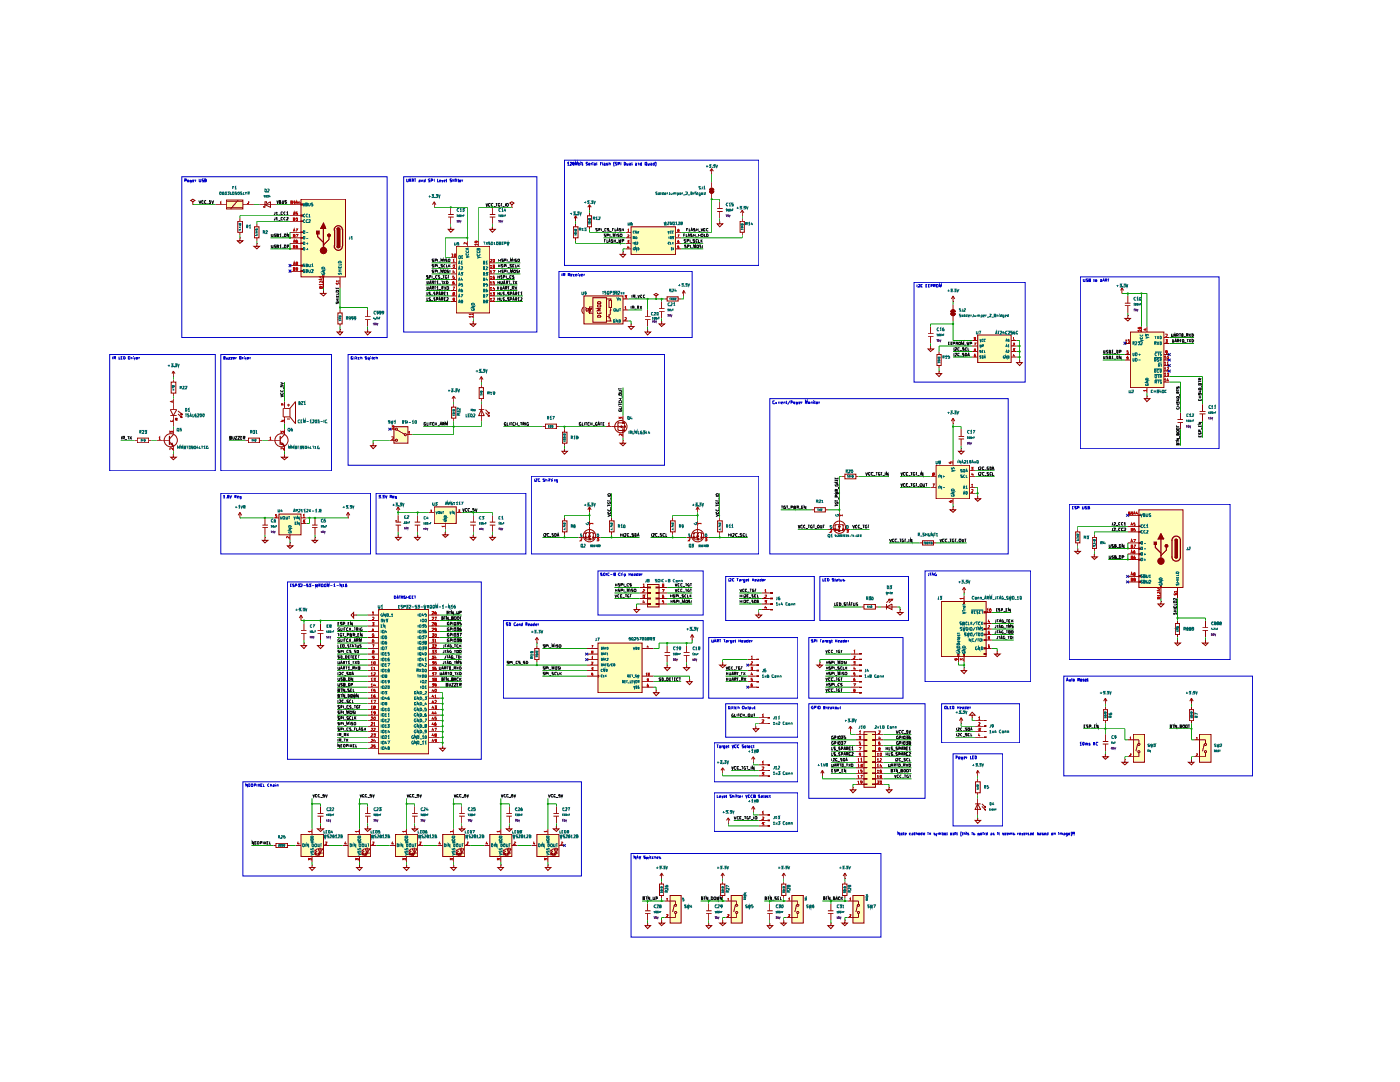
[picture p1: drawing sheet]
<svg xmlns="http://www.w3.org/2000/svg" width="279mm" height="216mm" viewBox="0 0 279 216" stroke-linecap="round" stroke-linejoin="round" font-family="sans-serif">
<g fill="#ffb">
<path d="M186.8 92.8h6.7v6.7h-6.7z"/>
<path d="M240.5 148.4h.2l.1 .1-.1 .2h-.2l-.1-.2z"/>
<path d="M240.5 149.8h.2l.1 .2-.1 .2h-.2l-.1-.2z"/>
<path d="M239.4 146.5h2.3v5.6h-2.3z"/>
<path d="M227.2 148.4h.2l.1 .1-.1 .2h-.2l-.1-.2z"/>
<path d="M227.2 149.8h.2l.1 .2-.1 .2h-.2l-.1-.2z"/>
<path d="M226.2 146.5h2.2v5.6h-2.2z"/>
<path d="M225.6 66.3h6.7v11h-6.7z"/>
<path d="M227.3 101.7h8.8v15.5h-8.8z"/>
<path d="M195.1 66.8h6.7v5.5h-6.7z"/>
<path d="M86.7 101.1h4.4v3.3h-4.4z"/>
<path d="M55.7 102.6h4.4v4.1h-4.4z"/>
<path d="M69.5 166.5h4.5v4.4h-4.5z"/>
<path d="M79 166.5h4.4v4.4h-4.4z"/>
<path d="M97.7 166.5h4.5v4.4h-4.5z"/>
<path d="M75.6 121.6h10v28.8h-10z"/>
<path d="M107.1 166.5h4.4v4.4h-4.4z"/>
<path d="M88.3 166.5h4.5v4.4h-4.5z"/>
<path d="M60.1 166.5h4.5v4.4h-4.5z"/>
<path d="M91.1 49.1h6.6v13.3h-6.6z"/>
<path d="M116.5 61.3l.5 .6-.5 .7a.85 .85 0 0 1 0-1.3z"/>
<path d="M116.5 59.1h7.8v5.5h-7.8z"/>
<path d="M125.9 45.3h8.9v5.5h-8.9z"/>
<path d="M78.6 85.1h2.8v3.3h-2.8z"/>
<path d="M45.2 39.9h3.3v1.8h-3.3z"/>
<path d="M60.1 39.8h8.9v15.4h-8.9z"/>
<path d="M187.9 120h8.9v11h-8.9z"/>
<path d="M172.4 146h2.3v11.1h-2.3z"/>
<path d="M134.7 180.4h.2l.1 .2-.1 .2h-.2l-.1-.2z"/>
<path d="M134.7 181.9h.2l.1 .2-.1 .2h-.2l-.1-.2z"/>
<path d="M133.7 178.7h2.2v5.5h-2.2z"/>
<path d="M146.9 180.4h.2l.1 .2-.1 .2h-.2l-.1-.2z"/>
<path d="M146.9 181.9h.2l.1 .2-.1 .2h-.2l-.1-.2z"/>
<path d="M145.9 178.7h2.2v5.5h-2.2z"/>
<path d="M159.1 180.4h.2l.1 .2-.1 .2h-.2l-.1-.2z"/>
<path d="M159.1 181.9h.2l.1 .2-.1 .2h-.2l-.1-.2z"/>
<path d="M158 178.7h2.3v5.5h-2.3z"/>
<path d="M171.2 180.4h.2l.1 .2-.1 .2h-.2l-.1-.2z"/>
<path d="M171.2 181.9h.2l.1 .2-.1 .2h-.2l-.1-.2z"/>
<path d="M170.2 178.7h2.2v5.5h-2.2z"/>
<path d="M119.3 128.3h8.8v9.9h-8.8z"/>
<path d="M129.2 116.6h2.3v4.5h-2.3z"/>
</g>
<g fill="none" stroke="#0f0f0f" stroke-width=".2">
<path d="M166.7 98.2l.6 .1-.5 .1 .5 .1-.6 .2M166.7 95.3v.2h.6v-.2M166.7 95.7v.4M166.7 99.8v.3M166.7 99.9h.6M166.7 95.9h.6M166.8 96.7v.3l.5-.1-.1-.3h-.2v.2M167 99.2v-.3l-.2-.1-.1 .4h.6M167 98v-.3h-.2l-.1 .3h.6M167 95.4v.1M167.1 96.2v.3M167.3 96.1l-.6 .2 .6 .3"/>
<path d="M167.3 97.7l-.3 .1M167.3 97.2v.4M167.3 99.3v.4M172.8 94.3l.1 .6 .3-.6M173.7 94.4a.28 .28 0 0 0-.4 .1 .28 .28 0 0 0 .2 .4l.2-.1M174.2 94.4l-.3-.1v.1v.3l.1 .2 .2-.1M174.3 94.9h.4M174.8 94.3h.3M175 94.3v.6M175.6 94.3l-.3 .1v.4l.2 .1 .1-.1v-.2h-.1M175.7 94.3h.4M175.9 94.3v.6"/>
<path d="M176.1 94.9h.5M176.7 94.3v.6M177.2 94.3v.6l-.3-.6v.6M179.8 96.5l.2 .6 .1-.6M179.8 94.3l.2 .6 .1-.6M180.6 96.6h-.3v.4h.3M180.6 94.4h-.3v.4h.3M181.1 96.6a.27 .27 0 0 0-.3 .1 .27 .27 0 0 0 .2 .4l.1-.1M181.1 94.4a.24 .24 0 0 0-.3 .2 .24 .24 0 0 0 .3 .2M181.3 97.1h.4M181.3 94.9h.4M181.7 96.5h.4"/>
<path d="M181.7 94.3h.4M181.9 94.3v.6M181.9 96.5v.6M182.6 96.6h-.4l.1 .5h.3l-.1-.3M182.6 94.3l-.4 .1v.4l.3 .1v-.3M182.8 96.5h.2M182.8 94.3h.2M182.9 94.3v.6M182.9 96.5v.6M183.1 97.1h.4M183.1 94.9h.4M183.7 94.3v.6"/>
<path d="M183.8 96.5l.2 .1-.1 .5h-.2l-.1-.2zM184.2 96.5l.1 .6h.2v-.6M184.2 94.3v.6l-.3-.6v.6M184.7 96.5h.3M184.9 96.5v.6M195.3 93.2v.6M195.5 93.3h.3l-.3 .5h.3M196.4 93.3h-.4v.4h.4M196.5 93.8h.4M197.3 93.2l-.3 .1v.1l.3 .2-.1 .2-.2-.1M197.6 93.2l.2 .1v.4l-.1 .1zM198 93.8l.2-.6 .2 .6"/>
<path d="M198.1 93.6h.2M155.9 101h.4M156.1 101v.5M156.8 101h-.4v.4l.4 .1-.1-.3M156.9 101h.4M157.1 101v.5M157.3 101.6h.4M157.9 101.2h.2l.1-.2h-.3v.5M158.4 101l.1 .5 .1-.5 .1 .5 .1-.5M159 101.2h.3l.1-.2h-.4v.5M159.1 101.2l.3 .3M159.3 104.8l.2 .6 .1-.6"/>
<path d="M159.5 101.6h.4M160 101.2h.2M160.1 104.9h-.3v.4h.3M160.2 101h-.2v.5h.2M160.7 104.9a.27 .27 0 0 0-.4 .1 .27 .27 0 0 0 .2 .4l.2-.1M160.8 101v.5l-.3-.5v.5M160.8 105.5h.4M161.2 104.8h.4M161.4 104.8v.6M162.1 104.9l-.2-.1-.1 .1v.5h.3l-.1-.3M162.3 104.8h.3M162.4 104.8v.6"/>
<path d="M162.6 105.5h.4M163.3 104.8l.2 .2-.1 .4h-.2l-.1-.2zM163.8 104.8v.6h.2v-.6M164.2 104.8h.3M164.4 104.8v.6M166.7 100.7v.3M166.7 100.9h.6M166.8 100.3a.27 .27 0 0 0 .1 .3 .27 .27 0 0 0 .4-.1l-.1-.3h-.2v.2M170.1 104.8l.3 .6 .2-.6M171.1 104.9h-.4v.4h.4M171.6 104.9l-.2-.1-.2 .2 .1 .4 .3-.1M171.7 105.5h.4"/>
<path d="M172.2 104.8h.3M172.3 104.8v.6M172.9 104.9h-.2v.4l.2 .1v-.3M173.2 104.8h.2M173.3 104.8v.6M177.5 107.6l.3 .6 .1-.6M178.4 107.7h-.3v.4h.3M178.9 107.7l-.2-.1-.1 .1v.3l.2 .2 .1-.1M179 108.2h.5M179.5 107.6h.4M179.7 107.6v.6M180.3 107.6l-.3 .1v.4l.2 .1 .2-.1v-.2h-.2"/>
<path d="M180.6 107.6h.2M180.6 107.6v.6M180.9 108.2h.4M181.4 107.6v.6M182 107.6v.6l-.3-.6v.6"/>
</g>
<g fill="none" stroke="#910000" stroke-width=".2">
<path d="M168 95h.6M168.6 94.6h2.2v.9h-2.2zM170.8 95h.5M185.7 95h1.1M185.7 97.2h1.1M186.8 92.8h6.7v6.7h-6.7zM190.2 91.7v1.1M190.2 99.5v1.1M191.3 87.1h1.1M191.3 87.6h1.1M191.8 89.5v.5h.6l-.6 .6-.5-.6h.5M191.8 89.5h.1"/>
<path d="M191.8 85.6v1.5M191.8 87.6v1.3M193.5 95h1.1M193.5 97.2h1.1M193.5 93.9h1.1M193.5 98.4h1.1M161.9 101.7h.6M162.5 101.3h2.2v.9h-2.2zM164.7 101.7h.5M166.5 104.8h.4M166.7 104.8v1.1h1.6v-1.1M166.7 104.6h1.6"/>
<path d="M167.3 104.8h.4M167.5 103.3v1.3M168 104.8h.4"/>
<circle cx="167.5" cy="105.2" r="1.23"/>
</g>
<path d="M186.1 96.6h.4l-.3 .6M186.2 94.6l-.1-.2h.3v.2h-.3l.1 .4 .3-.2-.2-.2M189.4 92.2v.2l.3 .1v-.3h.3l-.1 .3M189.4 99.9l.2 .3h.3v-.3h-.2l.1 .3M193.8 93.3h.4l-.2 .1 .2 .1v.3h-.4M193.9 96.7l.1-.1v.6M193.9 97.7h.2l.1 .2-.4 .4h.4M193.9 97.2h.3M194 94.4l-.1 .3h.4M194.2 94.5v.5" fill="none" stroke="#b90000" stroke-width=".2"/>
<g fill="none" stroke="#006665" stroke-width=".2">
<path d="M187.3 94.8v.5M187.3 97v.5M187.9 94.8v.5l-.3-.5v.5M187.9 97v.5l-.3-.5v.5M188.2 95.1h.4M188.2 97.3h.4M188.3 94.9v.4M189.9 93.8l.6 .1-.6 .2M189.9 93.3v.3h.2l.2-.3 .2 .1-.1 .2M189.9 98.8v.2h.5l.1-.2-.1-.1h-.2v.1M189.9 98.2h.6l-.6 .3h.6M189.9 97.7l.4-.1 .2 .3h-.6z"/>
<path d="M192.1 93.7h-.4v.2l.4 .1-.1 .2h-.3M192.1 94.8h-.4v.2l.4 .1v.2h-.4M192.2 93.7l.4 .1-.1 .4h-.3zM192.2 97.5l.2-.5 .2 .5M192.2 98.7l.2-.6 .2 .6M192.2 97.4h.3M192.2 98.5h.3M192.6 94.8h-.2l-.2 .2 .2 .3h.2M192.7 94.2l.2-.5 .2 .5M192.7 97.2l.2-.2v.5M192.7 98.2l.3-.1 .1 .2-.2 .4-.2-.2zM192.7 97.5h.4"/>
<path d="M192.8 94.8v.5h.3M192.8 94h.3"/>
</g>
<path d="M167.3 105h.4l-.2 .5z" fill="#910000"/>
<path d="M167.3 105h.4l-.2 .5zM168.3 105.6h.3" fill="none" stroke="#910000" stroke-width=".2"/>
<path d="M168.2 105.5l.2 .1-.1 .1-.2-.1z" fill="#910000"/>
<path d="M168.2 105.5l.2 .1-.1 .1-.2-.1z" fill="none" stroke="#910000" stroke-width=".2"/>
<path d="M166.6 105.5l.2 .1-.1 .1-.2-.1z" fill="#910000"/>
<g fill="none" stroke="#910000" stroke-width=".2">
<path d="M223.9 58.5h.1M223.9 57.4l-.3 .6M223.9 57.4l.3 .6M223.9 57.4v1.1M225.1 59.1v1.4M224.5 60.5h1.1M224.5 61h1.1M224.5 68.5h1.1M224.5 70.7h1.1M224.5 71.8h1.1M225.1 62.9v.6h.5l-.5 .6-.6-.6h.6M225.1 62.9h.1"/>
<path d="M225.1 61v1.4M225.6 66.3h6.7v11h-6.7zM227.8 65.2v1.1M228.9 79v.5h.6l-.6 .6-.5-.6h.5M228.9 79h.1M228.9 65.2v1.1M228.9 77.3v1.1M232.3 68.5h1.1M232.3 70.7h1.1M232.3 71.8h1.1M232.3 67.4h1.1M232.3 72.9h1.1"/>
<path d="M232.3 74h1.1M232.3 75.1h1.1M232.3 76.2h1.1M235 83.7h1.1M235 84.3h1.1M235.6 82.3v1.4M235.6 84.3v1.3M239.4 82.1h1.2M239.4 82.6h1.2M240 80.6v1.5M240 82.6v1.4M166.6 105.5l.2 .1-.1 .1-.2-.1z"/>
<path d="M167.3 105.7v.4M167.3 105.9l.3-.1v.2zM167.5 104.8v.8h-2.3M167.5 102.2v1.1M168.6 105.6h1.1M227.3 102.7h.4v.2h-.4zM227.3 104.9h.4v.2h-.4zM227.3 106h.4v.2h-.4zM227.3 108.2h.4v.3h-.4zM227.3 109.3h.4v.3h-.4zM227.3 110.4h.4v.3h-.4zM227.3 111.5h.4v.3h-.4z"/>
<path d="M227.3 114.9h.4v.2h-.4zM227.3 116h.4v.2h-.4zM227.3 101.7h8.8v15.5h-8.8zM231.6 116.8h.2v.4h-.2zM220.6 139.3v1.1M220.6 139.3l-.3 .6M220.6 139.3l.3 .6M234.6 124.4h.8v2.2h-.8zM235 127.7v.6h.6l-.6 .5-.5-.5h.5M235 127.7h.1M235 123.8v.6M235 126.6v.6"/>
<path d="M237.8 139.3l-.4 .6M237.8 139.3l.3 .6M237.8 139.3v1.1M240 125.3h1.1M240 125.8h1.1M240.6 127.7v.6h.5l-.5 .5-.6-.5h.6M240.6 127.7h.1M240.6 123.8v1.5M240.6 125.8v1.4M220.1 148h1.1M220.1 148.5h1.1M220.2 141.6h.8v2.2h-.8z"/>
<path d="M220.6 150.4v.6h.6l-.6 .5-.5-.5h.5M220.6 150.4h.1M220.6 140.4h.1M220.6 141v.6M220.6 143.8v.5M220.6 146.5v1.5M220.6 148.5v1.4M224.5 151.5v.6h.6l-.6 .5-.6-.5h.6M224.5 151.5h.1M225.1 147.6h2.2v.9M226.2 146.5h2.2v5.6h-2.2zM227 148.5l-.3 1.4"/>
<path d="M227.2 148.4h.2l.1 .1-.1 .2h-.2l-.1-.2zM227.2 149.8h.2l.1 .2-.1 .2h-.2l-.1-.2zM227.3 150.2v.8h-2.2M237.4 141.6h.8v2.2h-.8zM237.8 140.4h.1M237.8 151.5v.6h.5l-.5 .5-.6-.5h.6M237.8 151.5h.1M237.8 141v.6M237.8 143.8v.5M238.3 147.6h2.3v.9M239.4 146.5h2.3v5.6h-2.3zM240.3 148.5l-.3 1.4"/>
<path d="M240.5 148.4h.2l.1 .1-.1 .2h-.2l-.1-.2zM240.5 149.8h.2l.1 .2-.1 .2h-.2l-.1-.2zM240.6 150.2v.8h-2.3"/>
</g>
<g fill="none" stroke="#b90000" stroke-width=".2">
<path d="M224.7 67.9v-.1v.6M224.7 68.4h.2M225.2 70h-.3v.2h.3v.4l-.3-.1M225.2 71.1l-.3 .1v.5h.3v-.4l-.3 .1M225.4 67.8h-.2v.2h.2v.3h-.2M227.1 65.3v.2l.3 .2 .2-.1v-.3l-.3 .1 .2 .3M227.6 66h-.5l.2 .2M227.6 65.8v.4M228.4 65.7h.4M228.6 65.6v.3l-.4-.2M228.8 77.9h-.6l.2 .2M228.8 77.8v.3"/>
<path d="M232.4 71.2l.1-.1v.6M232.4 72.3h.1v.5M232.4 73.4h.1v.5M232.4 74.6l.1-.1v.5M232.4 75.7l.1-.1v.5M232.4 71.7h.3M232.4 72.8h.3M232.4 73.9h.3M232.4 75h.3M232.4 76.1h.3M232.6 66.8h.4l-.4 .5h.4M232.6 67.8h.4l-.2 .2h.2v.3h-.4"/>
<path d="M232.9 72.3h.1v.5M232.9 73.4h.3l-.3 .5h.3M232.9 74.5h.3l-.2 .1 .2 .1v.3h-.3M232.9 72.8h.3M233 70.2l-.4 .1v-.2h.4l-.1 .5h-.2M233 71.2v-.1l.2 .1-.1 .5-.2-.2zM233 75.5l-.1 .4h.3M233.1 75.7v.4M165.7 105.7h.3v.3l-.3 .2h.3M168.1 102.8h-.5l.2 .2M168.1 102.7v.3M169 105.7h.3l-.2 .2 .2 .1v.2h-.3"/>
<path d="M225.5 147.2l.1-.1v.4M225.5 150.4l.3 .1-.4 .3h.4M225.5 147.5h.3M238.7 147.2l.2-.1v.4M238.7 150.4h.3l-.3 .4h.3M238.7 147.5h.3"/>
</g>
<g fill="none" stroke="#006665" stroke-width=".2">
<path d="M226.1 68.5h.3v-.3h-.3v.6M226.1 70.4l.1 .6 .2-.1v-.5M226.1 71.5l.1 .6 .2-.1v-.5M226.2 68.5l.2 .3M226.6 68.3l.3-.1v.3l-.4 .3h.4M226.6 70.4h.3v.2l-.1 .4h-.2zM226.6 71.5l.3 .2-.1 .4h-.2zM227.1 68.2h.4l-.2 .2 .2 .2-.2 .2-.2-.1M227.2 70.7h.4M227.2 71.8h.4M227.4 70.6v.4M227.5 67.8l.5 .1-.5 .2"/>
<path d="M227.5 67.3l.1 .3h.4v-.3M227.5 66.8l.2 .3 .3-.1v-.2M227.6 68.3h.4l-.4 .5h.4M228.6 67.2l.6 .2-.6 .1M228.6 67.1v-.3l.2 .1 .1-.1h.3v.3M228.6 76.6l.1 .3h.4l.1-.3-.3 .1M228.6 76h.6l-.6 .3h.6M228.6 75.6l.5-.1 .1 .2h-.6zM230.3 71.3h1.6M230.3 73.6h1.6M230.4 68.5h.3l.1-.2-.4-.1v.6M230.4 71.5a.3 .3 0 0 1 .4 .3 .3 .3 0 0 1-.4 .3z"/>
<path d="M230.4 73.7l.3 .1-.1 .5h-.2zM230.4 67.1h.4M230.4 74.7h1.5M230.5 74.8l.3 .2v.4h-.3zM230.5 76.2h.3v-.2l-.3-.1v.6M230.5 68.5l.3 .3M230.5 70.2h1.4M230.5 75.8h1.4M230.6 67.1v.5M230.7 76.2l.1 .3M230.8 70.5l-.2-.1-.1 .2v.2l.2 .2 .1-.1M230.9 67.1l.4 .5"/>
<path d="M230.9 68.2l.4 .6M231 70.4h.4M231 74.8h.3M231 75.9h.4M231.2 72.9h.3l-.1-.3h-.2v.6M231.2 70.4v.6M231.2 74.8v.6M231.2 75.9v.6M231.2 72.4h.7M231.3 71.6h-.4v.2l.4 .1-.1 .2-.3-.1M231.3 73.8h-.4v.4h.4M231.3 67.1l-.4 .5"/>
<path d="M231.3 68.2l-.4 .6M231.4 72.9l.1 .3M231.5 67.1l.3 .1-.1 .4h-.2zM231.5 68.2l.3 .1v.4l-.2 .1zM231.5 71.8h.3l-.1-.3h-.2v.6M231.5 73.7l.3 .1-.1 .5h-.2zM231.5 75.1h.3l-.1-.3h-.2v.6M231.6 71.8l.2 .3M231.6 75.1l.2 .3M231.8 70.4h-.3v.3h.3l-.1 .3-.2-.1M231.8 76h-.3v.2h.3v.3h-.3M231.8 72.6v.6"/>
<path d="M166 104.9h-.3v.2l.3 .1v.2h-.3M166.8 102.7v.1l.1 .2 .4-.1v-.2h-.2M169 104.9h.3v.5l-.2 .1h-.1z"/>
</g>
<g fill="none" stroke="#0f0f0f" stroke-width=".2">
<path d="M220.3 69.9v.6h.2v-.6M220.3 71.1v.5h.2v-.5M221.1 70l-.2-.1-.1 .2 .3 .2-.1 .2h-.2M221.1 71.1l-.3 .1 .3 .2-.1 .2h-.2M221.4 70.2l.2-.1-.1-.2h-.1v.6l.3-.1-.2-.2M221.4 71.3l.2-.1v-.1h-.2v.5h.2l.1-.2-.2-.1M221.9 70.1l.1-.2v.6M221.9 71.2l.1-.1v.5M221.9 70.5h.3M221.9 71.6h.3M222.3 70.6h.4M222.3 71.7h.4"/>
<path d="M222.9 69.9l.2 .1v.5h-.2zM222.9 71.1l.2 .1v.4h-.2zM223.4 70.2h.2l.1-.2-.3-.1v.6M223.7 71.1v.5l-.3-.5v.5M233.8 66.6l.1 .6 .2-.1v-.5M234 67.7v.6h.2v-.6M234.3 67.2l.2-.6 .2 .6M234.4 68.3l.3-.6 .1 .6M234.4 67h.3M234.5 68.1h.2M234.8 79.2l.4-.1 .1 .3-.4 .1zM234.8 77.2v.3h.2l.2-.3 .1 .1v.2"/>
<path d="M234.8 66.9l.4-.1-.1-.2h-.3v.6M234.8 77.7v.3M234.8 77.9h.5M235 68l.3-.1-.1-.2h-.2v.6M235 79.7h.3M235 66.9l.2 .3M235.1 78.4v-.2h-.3v.2h.5M235.2 79.6v.4l-.5-.2M235.2 68l.1 .3M235.3 78.2l-.2 .2M235.3 66.6h.4M235.4 78.6v.4"/>
<path d="M235.5 66.6v.6M235.5 67.7h.3M235.6 67.7v.6M235.9 66.6l.2 .1-.1 .5-.2-.1zM236.1 67.7l.2 .2v.3l-.3 .1-.1-.4zM236.3 67.2h.4M236.3 68.4h.5M236.8 66.9l.3-.1-.1-.2h-.2v.6M236.9 67.7h.3M236.9 66.9l.2 .3M237 67.7v.6M237.3 66.6l.3 .6"/>
<path d="M237.3 67.7l.3 .6M237.6 66.6l-.3 .6M237.6 67.7l-.3 .6M237.9 66.6a.3 .3 0 0 1 .3 .3 .3 .3 0 0 1-.3 .3zM237.9 67.7a.3 .3 0 0 1 .3 .3 .3 .3 0 0 1-.3 .3zM239.2 79.6l.1 .4h.3l.1-.4M239.2 78.9v-.4l.2 .2 .1-.2h.2v.4M239.2 77.5h.5v.3h-.5zM239.2 76.6l.4-.1 .1 .3h-.5zM239.2 79.4h.5M239.2 79h.5M239.2 76v.3"/>
<path d="M239.2 76.2h.5M239.4 78h.3M239.5 75.8v-.2l-.2-.1-.1 .3h.5M239.5 79v.4M239.6 77.9v.4l-.4-.1M239.7 75.5l-.2 .2M239.8 76.9v.4M234.8 81.3v.3l.2 .1 .3-.2-.1-.2M234.8 80.6v-.4l.2 .2v-.2h.3l-.1 .4M234.8 87.5h.5l-.5 .3h.5M234.8 86h.5v.2h-.5zM234.8 85.4h.4l.1 .2-.5 .1z"/>
<path d="M234.8 81.1h.5M234.8 80.7h.5M234.8 84.9v.3M234.8 88v.3M234.8 88.2h.5M234.8 85h.5M235.1 88.6l.2-.1v.3h-.5v-.3h.2l.1 .3M235.1 86.7l.1-.2 .1 .1v.2h-.5v-.2h.2l.1 .2M235.1 80.7v.4M235.4 87v.4M239.2 86.9v.3h.5v-.3M239.2 86.3v.4h.3l.1-.4 .1 .4"/>
<path d="M239.2 84.9v.2h.5v-.2M239.2 84.3h.5l-.5 .3h.5M239.5 86.1v-.3h-.3v.3h.5M239.5 85v.1M239.5 87v.2M239.8 85.3v.4M234.8 119.4v.4l-.3-.4h-.3l.1 .4M234.2 122.3v.3h.3l.1-.3 .2 .1-.1 .2M234.2 120.9v.3h.6v-.3M234.2 120l.5-.1 .1 .4h-.6zM234.2 122h.6M234.2 121.7h.6"/>
<path d="M234.2 121.5h.6M234.5 121v.2M234.5 121.7v.3M234.8 120.4v.3h-.6M216.4 144.9h.1M216.6 144.7h-.2v.5h.2M217.1 144.7h-.2v.2l.2 .1v.2h-.2M217.4 145l.3-.1-.1-.2h-.2v.5M217.8 145.2h.4M218.4 144.9h.2M218.7 144.7h-.3v.5h.3M219.2 144.7v.5l-.3-.5v.5"/>
<path d="M233.6 144.9h.2l-.1-.2h-.1v.5h.2l-.1-.3M234 144.7h.3M234.1 144.7v.5M234.8 144.7v.5l-.3-.5v.5M234.9 145.2h.4M235.5 144.9h.3v-.2h-.3v.5l.3-.1-.1-.2M236.6 144.7h.3v.5h-.3zM237.1 144.7h.3M237.3 144.7v.5"/>
<circle cx="236.2" cy="144.9" r=".26"/>
</g>
<path d="M235.6 107.8v3.3" fill="none" stroke="#910000" stroke-width=".25"/>
<path d="M234.5 107.8h.5v3.3h-.5z" fill="#910000"/>
<path d="M234.5 107.8h.5v3.3h-.5zM234.5 107.8l.2-.2 .3 .2" fill="none" stroke="#910000" stroke-width=".2"/>
<path d="M234.6 107.6h.3l.1 .2h-.5z" fill="#910000"/>
<path d="M234.5 107.8l.2-.2 .3 .2M234.5 111.1l.2 .3 .3-.3" fill="none" stroke="#910000" stroke-width=".2"/>
<path d="M233.9 107.8a.85 .85 0 0 1 .8-.8 .85 .85 0 0 1 .9 .8M233.9 111.1a.85 .85 0 0 0 .8 .9 .85 .85 0 0 0 .9-.9" fill="none" stroke="#910000" stroke-width=".25"/>
<path d="M234.5 111.1h.5l-.3 .3z" fill="#910000"/>
<path d="M234.5 111.1l.2 .3 .3-.3" fill="none" stroke="#910000" stroke-width=".2"/>
<path d="M233.9 107.8v3.3" fill="none" stroke="#910000" stroke-width=".25"/>
<path d="M232.6 108.7h.4v.4h-.4z" fill="#910000"/>
<path d="M232.6 108.7h.4v.4h-.4z" fill="none" stroke="#910000" stroke-width=".2"/>
<path d="M231.7 106.5l.6 1.1h-1.2z" fill="#910000"/>
<path d="M231.7 106.5l.6 1.1h-1.2z" fill="none" stroke="#910000" stroke-width=".2"/>
<path d="M230.6 108.7v.6l1.1 1.1M231.7 107.6v4.4M232.8 109.3v.5l-1.1 1.1" fill="none" stroke="#910000" stroke-width=".25"/>
<circle cx="231.7" cy="112" r=".64" fill="#910000"/>
<circle cx="231.7" cy="112" r=".64" fill="none" stroke="#910000" stroke-width=".2"/>
<path d="M230.3 108.2h.5v.5h-.5z" fill="#910000"/>
<g fill="none" stroke="#910000" stroke-width=".2">
<path d="M194 67.9h1.1M194 69h1.1M194 70.1h1.1M194 71.2h1.1M195.1 66.8h6.7v5.5h-6.7zM201.8 67.9h1.1M201.8 69h1.1M201.8 70.1h1.1M201.8 71.2h1.1M203.5 71.8v.5h.5l-.5 .6-.6-.6h.6M203.5 71.8h.1M214.7 106.1h.8v2.2h-.8z"/>
<path d="M215.1 109.4v.6h.5l-.5 .5-.6-.5h.6M215.1 109.4h.1M215.1 105.6v.5M215.1 108.3v.6M218 107.2h.8v2.2h-.8zM218.4 110.5v.6h.6l-.6 .5-.5-.5h.5M218.4 110.5h.1M218.4 106.7v.5M218.4 109.4v.6M225.1 102.8h2.2M225.1 105h2.2M225.1 106.1h2.2"/>
<path d="M225.1 108.3h2.2M225.1 109.4h2.2M225.1 110.5h2.2M225.1 111.6h2.2M225.1 115h2.2M225.1 116.1h2.2M230.3 108.2h.5v.5h-.5zM231.7 117.2v2.2M235 117.2v2.2M231.7 120v.5h.6l-.6 .6-.6-.6h.6M231.7 120h.1"/>
</g>
<g fill="none" stroke="#b90000" stroke-width=".2">
<path d="M194.4 68.5h.4l-.3 .4M194.5 67.5v-.1h.2v.1l-.3 .1 .3 .2-.1-.3M194.7 69.6a.26 .26 0 0 0-.3 .2 .26 .26 0 0 0 .2 .3l.1-.3h-.3M194.7 70.7h-.2l-.1 .2 .2-.1 .1 .3h-.3M202.2 67.5l.1-.1v.4M202.2 68.5h.3v.2l-.3 .2h.3M202.2 69.6h.3l-.2 .1 .2 .3h-.3M202.2 67.8h.3M202.3 70.7l-.1 .3h.3M202.4 70.8v.4M225.3 102.4h.1l.1-.2h-.2v.5l.3-.1-.2-.2M225.7 104.9l.1-.5 .3 .5"/>
<path d="M225.7 108.2l.1-.5 .3 .5M225.7 110.4l.1-.5 .3 .5M225.7 114.9l.1-.6 .3 .6M225.8 105.7h.2v-.2h-.2v.5h.2l.1-.2-.2-.1M225.8 109h.2v-.2h-.2v.5l.3-.1-.2-.2M225.8 111.2h.2v-.2h-.2v.5l.3-.1-.2-.2M225.8 115.7l.2-.1-.1-.2h-.1v.6l.3-.1-.2-.2M225.8 104.7h.2M225.8 108.1h.2M225.8 110.3h.2M225.8 114.7h.2M226.1 102.3l-.3 .2v-.3h.3v.4l-.3 .1"/>
<path d="M226.2 107.7h.4l-.2 .5M226.3 102.7l.1-.5 .2 .5M226.3 108.8h.3l-.2 .5M226.3 102.5h.2M226.4 114.5l-.1-.2h.1l.1 .2-.2 .1v.3h.2l-.1-.4M226.4 115.6l-.1-.2h.1l.2 .1-.3 .2v.2l.2 .1 .1-.2-.2-.2M226.5 104.4h-.2v.2l.1-.1 .1 .4h-.2M226.5 105.5h-.2v.2l.1-.1 .2 .3-.3 .1M226.5 109.9h-.2v.5h.1l.1-.3-.2 .1M226.5 111l-.2 .1v.4h.1l.2-.1-.1-.2-.2 .1M226.9 102.1l-.1 .4h.3M227 102.3v.4"/>
<path d="M231.3 119.3v-.1h.2v.3h-.5v-.2l.2-.1 .1 .3M231.4 117.6v.3M231.5 118.8h-.5l.2 .2M231.5 118.2v.3l-.3-.3h-.2v.2M231.5 117.6l-.5 .2 .5 .2M231.5 117.3h-.5l.2 .2M231.5 117.1v.4M231.5 118.7v.3M234.3 118.4l.1 .3 .3-.3h.1v.3M234.8 118.1h-.5l.2 .1M234.8 117.9v.3"/>
</g>
<g fill="none" stroke="#006665" stroke-width=".2">
<path d="M195.5 67.7l.2 .4 .1-.4M195.5 68.8l.1 .4 .1-.2 .1 .2 .2-.4M195.8 70h-.3l.3 .1v.2h-.3M195.8 71.1h-.3l.3 .1-.1 .3-.2-.1M196 69h.3v-.2h-.3v.4M196 71l.2 .1-.1 .4zM196.2 67.8h-.2v.3h.2M196.2 70l-.1-.1-.1 .2 .2 .2M196.4 71.5l.2-.5v.5M196.4 71.3h.2M196.5 69.9v.4h.1M196.6 67.8h-.2v.3h.2"/>
<path d="M200.4 71.1v-.1a.25 .25 0 0 0-.2 .2 .25 .25 0 0 0 .2 .3v-.3M200.7 68.1l.2-.4 .1 .4M200.7 69.2l.2-.4 .1 .4M200.7 70.3l.2-.4 .1 .4M200.8 68h.2M200.8 69.1h.2M200.8 70.2h.2M201 71v.5l-.3-.5v.5M201.1 69l.2-.2v.4M201.1 70h.3v.1l-.3 .2h.3M201.1 71l.3 .1v.3l-.2 .1zM201.1 69.2h.3"/>
<path d="M201.2 67.7l.2 .1v.3l-.3-.1zM227.6 102.5l.2 .6 .2-.6M227.7 108.1l.3 .1v.4h-.3zM227.7 109.2l.3 .1v.4h-.3zM227.7 110.3l.3 .1v.4h-.3zM227.7 111.4l.3 .1v.4h-.3zM228 104.8h-.3v.4h.3M228 105.9h-.3v.4h.3M228 114.7h-.3v.2l.3 .2-.1 .2-.2-.1M228 115.9h-.3v.1l.3 .2-.1 .2-.2-.1M228.2 102.7h.3l-.1-.2h-.2v.6h.3l-.1-.4M228.2 114.9h.3l.1-.1-.4-.1v.6l.4-.1-.1-.3"/>
<path d="M228.2 116h.3l.1-.1-.4-.1v.6l.4-.1-.1-.3M228.3 108.4h.4M228.3 109.5h.4M228.3 110.6h.4M228.3 111.7h.4M228.5 110.4v.4M228.5 111.5v.4M228.6 104.8a.27 .27 0 0 0-.4 .2 .27 .27 0 0 0 .2 .3l.2-.1M228.6 105.9h-.3l-.1 .1 .2 .4 .2-.1M228.7 102.5l.1 .6 .3-.1v-.5M228.8 104.9l.2-.2v.6M228.8 105.9l.4 .1-.4 .4h.4"/>
<path d="M228.8 114.7l.1 .6 .3-.2v-.4M228.8 115.8l.1 .6 .3-.1v-.5M228.8 105.3h.4M229.3 114.9l.2-.2v.6M229.3 115.9h.4l-.4 .5h.4M229.3 115.3h.4M229.7 102.6h-.4v.1l.4 .2-.1 .2h-.3M231.4 115.9h.5l-.5 .3h.5M231.4 115.4a.31 .31 0 0 1 .3-.1 .31 .31 0 0 1 .2 .3h-.5zM231.4 116.5a.27 .27 0 0 0 .2 .3 .27 .27 0 0 0 .3-.2v-.1h-.2M234.7 116.5l.1 .3 .3-.3h.1v.3M234.7 115.1v.3h.5v-.3"/>
<path d="M234.7 114.2h.5v.2h-.5zM234.7 116.2h.5M234.7 115.9h.5M234.7 115.6h.5M235 115.2v.2M235 115.9v.3M235.2 114.6v.3h-.5"/>
</g>
<path d="M190.4 70.5v.6M190.6 70.6l.3-.1v.2l-.4 .4h.4M191.5 70.6h-.4v.4h.4M191.6 71.1h.4M192.4 70.5l-.3 .1 .3 .2v.2h-.3M192.7 70.5h.1a.31 .31 0 0 1 .2 .4 .31 .31 0 0 1-.3 .2zM193.1 71.1l.2-.6 .2 .6M193.2 70.9h.2" fill="none" stroke="#0f0f0f" stroke-width=".2"/>
<path d="M189.9 62.2h.5v.4h-.5z" fill="#910000"/>
<path d="M189.7 62.5h.9M189.7 62.5a.47 .47 0 0 0 .5 .5 .47 .47 0 0 0 .5-.5M189.9 62.2h.5v.4h-.5z" fill="none" stroke="#910000" stroke-width=".2"/>
<path d="M189.7 62.5h1a.47 .47 0 0 1-.5 .5 .47 .47 0 0 1-.5-.5z" fill="#910000"/>
<path d="M189.7 62.5a.47 .47 0 0 0 .5 .5 .47 .47 0 0 0 .5-.5M189.7 62.3a.47 .47 0 0 1 .5-.5 .47 .47 0 0 1 .5 .5" fill="none" stroke="#910000" stroke-width=".2"/>
<path d="M189.8 62a.47 .47 0 0 1 .5-.2 .47 .47 0 0 1 .4 .5h-1z" fill="#910000"/>
<g fill="none" stroke="#910000" stroke-width=".2">
<path d="M190.2 59.1v1.1M190.2 59.1l-.3 .5M190.2 59.1l.3 .5M185.2 66.6h1.1M185.2 67.1h1.1M185.7 69v.6h.6l-.6 .5-.5-.5h.5M185.7 69h.1M185.7 65.2v1.4M185.7 67.1v1.4M187 70.7h.8v2.2h-.8zM187.4 74v.5h.5l-.5 .6-.6-.6h.6M187.4 74h.1"/>
<path d="M187.4 70.1v.6M187.4 72.9v.5M189.7 62.3h.9M189.7 62.3a.47 .47 0 0 1 .5-.5 .47 .47 0 0 1 .5 .5M190.2 60.2h.1M190.2 60.7v1.1M190.2 62.9v1.2M54.6 87.8h1.3M55.9 88.2l.9 .7M56.8 86.7l-.9 .9M190.2 84.5h.1M190.2 83.4v1.1"/>
<path d="M190.2 83.4l-.3 .6M190.2 83.4l.3 .6M195.1 98.9v.6h.6l-.6 .5-.5-.5h.5M195.1 98.9h.1M52.4 104.8h1.1M52.4 105.3h1.1M52.9 107.2v.6h.6l-.6 .5-.5-.5h.5M52.9 107.2h.1M52.9 103.3v1.5M52.9 105.3v1.4M54.6 103.3h1.1M55.7 102.6h4.4v4.1h-4.4z"/>
<path d="M57.9 108.3v.6h.6l-.6 .5-.5-.5h.5M57.9 108.3h.1M57.9 106.7v1.1M60.1 103.3h1.1M60.1 104.4h1.1M62.3 104.8h1.1M62.3 105.3h1.1M62.9 107.2v.6h.5l-.5 .5-.6-.5h.6M62.9 107.2h.1M62.9 103.3v1.5M62.9 105.3v1.4M69.5 103.3h.1"/>
<path d="M69.5 102.2l-.4 .6M69.5 102.2l.3 .6M69.5 102.2v1.1M79 104.2h1.1M79 104.8h1.1M79 103.9h.2M79 103.8v.3M79.5 102.2h.1M79.5 106.7v.5h.6l-.6 .6-.5-.6h.5M79.5 106.7h.1M79.5 101.1l-.4 .6M79.5 101.1l.3 .6"/>
<path d="M79.5 101.1v1.1M79.5 102.8v1.4M79.5 104.8v1.3M82.8 104.2h1.1M82.8 104.8h1.1M83.4 106.7v.5h.5l-.5 .6-.6-.6h.6M83.4 106.7h.1M83.4 102.8v1.4M83.4 104.8v1.3M85.6 102.2h1.1M86.7 101.1h4.4v3.3h-4.4zM88.9 106.1v.6h.6l-.6 .5-.6-.5h.6"/>
<path d="M88.9 106.1h.1M88.9 104.4v1.2M91.1 102.2h1.1M93.9 104.2h1.1M93.9 104.8h1.1M94.4 106.7v.5h.6l-.6 .6-.5-.6h.5M94.4 106.7h.1M94.4 102.8v1.4M94.4 104.8v1.3M97.7 104.2h1.1M97.7 104.8h1.1M98.3 106.7v.5h.5l-.5 .6-.6-.6h.6"/>
<path d="M98.3 106.7h.1M98.3 102.8v1.4M98.3 104.8v1.3M112.2 103.9h1v2.2h-1zM112.6 103.3v.6M112.6 106.1v.6M183.5 108.3h.6M184.1 107.9h2.2v.9h-2.2zM186.3 108.3h.5M190.2 101.1v.6h.5l-.5 .5-.6-.5h.6M190.2 101.1h.1M60.1 123.8h.1"/>
<path d="M60.1 122.7l-.4 .6M60.1 122.7l.3 .6M60.1 122.7v1.1M60.1 125.8h1.1M60.1 126.4h1.1M60.7 128.3v.5h.5l-.5 .6-.6-.6h.6M60.7 128.3h.1M60.7 124.4v1.4M60.7 126.4v1.3M63.4 125.8h1.2M63.4 126.4h1.2M64 128.3v.5h.6l-.6 .6-.6-.6h.6"/>
<path d="M64 128.3h.1M64 124.4v1.4M64 126.4v1.3M70.6 122.7v-.5l-.5 .5 .5 .6v-.6h.6M71.2 122.7h.1M73.4 122.7h2.2M73.4 123.8h2.2M73.4 124.9h2.2M73.4 126h2.2M73.4 127.2h2.2M73.4 128.3h2.2M73.4 129.4h2.2"/>
<path d="M73.4 130.5h2.2M73.4 131.6h2.2M73.4 132.7h2.2M73.4 133.8h2.2M73.4 134.9h2.2M73.4 136h2.2M73.4 137.1h2.2M73.4 138.2h2.2M73.4 139.3h2.2M75.6 121.6h10v28.8h-10zM85.6 122.7h2.2M85.6 123.8h2.2"/>
<path d="M85.6 124.9h2.2M85.6 126h2.2M85.6 127.2h2.2M85.6 128.3h2.2M85.6 129.4h2.2M85.6 130.5h2.2M85.6 131.6h2.2M85.6 132.7h2.2M85.6 133.8h2.2M85.6 134.9h2.2M85.6 136h2.2M85.6 137.1h2.2"/>
<path d="M85.6 138.2h2.2M85.6 139.3h2.2M106.7 129.4h.9v2.2h-.9zM107.1 128.3h.1M107.1 127.2l-.3 .5M107.1 127.2l.4 .5M107.1 127.2v1.1M107.1 128.8v.6M107.1 131.6v.5M73.4 140.4h2.2M73.4 141.6h2.2M73.4 142.7h2.2"/>
<path d="M73.4 143.8h2.2M73.4 144.9h2.2M73.4 146h2.2M73.4 147.1h2.2M73.4 148.2h2.2M73.4 149.3h2.2M85.6 140.4h2.2M85.6 141.6h2.2M85.6 142.7h2.2M85.6 143.8h2.2M85.6 144.9h2.2M85.6 146h2.2"/>
<path d="M85.6 147.1h2.2M85.6 148.2h2.2M88.3 148.8v.5h.6l-.6 .6-.5-.6h.5M88.3 148.8h.1M54.6 168.7h.5M55.1 168.3h2.3v.8h-2.3zM57.4 168.7h.5M59 168.7h1.1M60.1 166.5h4.5v4.4h-4.5zM62.3 172.6v.5h.6l-.6 .6-.5-.6h.5M62.3 172.6h.1M62.3 165.4v1.1"/>
<path d="M62.3 170.9v1.1M62.9 170.5h.1v-.2h-.1v.3M62.9 169.8h.2M62.9 170.2h.2M62.9 170.5l.1 .1M63.3 169.4l-.4 .4v-.3M63.3 169.8l-.4 .4v-.1M63.4 170.3l-.2 .1v.2h.2M63.4 162.3h1.2M63.4 162.9h1.2M63.5 169.4h.9l-.5 .8zM63.5 170.2h.9"/>
<path d="M63.5 170.5h.2v-.2h-.2v.3h.2l-.1-.1M63.9 169.1v1.4M64 164.8v.6h.6l-.6 .5-.6-.5h.6M64 164.8h.1M64 160.9v1.4M64 162.9v1.4M64.6 168.7h1.1M68.4 168.7h1.1M69.5 166.5h4.5v4.4h-4.5zM71.8 172.6v.5h.5l-.5 .6-.6-.6h.6M71.8 172.6h.1M71.8 165.4v1.1"/>
<path d="M71.8 170.9v1.1M72.3 170.5l.2-.1-.2-.1v.3M72.3 169.8h.2M72.3 170.2h.2M72.3 170.5l.2 .1M72.7 169.4l-.4 .4v-.3M72.7 169.8l-.4 .4v-.1M72.8 170.3l-.2 .1v.2h.3h-.1M72.9 169.4h.9l-.5 .8zM72.9 162.3h1.1M72.9 162.9h1.1M72.9 170.2h.9"/>
<path d="M72.9 170.5h.2v-.2h-.2v.3h.2l-.1-.1M73.3 169.1v1.4M73.4 164.8v.6h.6l-.6 .5-.5-.5h.5M73.4 164.8h.1M73.4 160.9v1.4M73.4 162.9v1.4M74 168.7h1.1M77.8 168.7h1.2M79 166.5h4.4v4.4h-4.4zM81.2 172.6v.5h.5l-.5 .6-.6-.6h.6M81.2 172.6h.1M81.2 165.4v1.1"/>
<path d="M81.2 170.9v1.1M81.7 170.5l.2-.1-.2-.1v.3M81.7 169.8h.2M81.7 170.2h.2M81.7 170.5l.2 .1M82.1 169.4l-.4 .4v-.3M82.1 169.8l-.4 .4v-.1M82.2 170.3l-.2 .1 .1 .2h.2h-.1M82.3 169.4h.9l-.4 .8zM82.3 162.3h1.1M82.3 162.9h1.1M82.3 170.2h.9"/>
<path d="M82.3 170.5h.2v-.2h-.2v.3h.2v-.1M82.8 164.8v.6h.6l-.6 .5-.5-.5h.5M82.8 164.8h.1M82.8 160.9v1.4M82.8 162.9v1.4M82.8 169.1v1.4M83.4 168.7h1.1M87.2 168.7h1.1M88.3 166.5h4.5v4.4h-4.5zM90.6 172.6v.5h.5l-.5 .6-.6-.6h.6M90.6 172.6h.1M90.6 165.4v1.1"/>
<path d="M90.6 170.9v1.1M91.1 169.8h.2M91.1 170.2h.2M91.1 170.5l.2-.1-.2-.1v.3M91.2 170.5l.1 .1M91.6 169.4l-.5 .4v-.3M91.6 169.8l-.5 .4v-.1M91.7 170.3l-.3 .2 .3 .1h-.1M91.7 162.3h1.1M91.7 162.9h1.1M91.7 169.4h.9l-.4 .8zM91.7 170.5h.2v-.2h-.2v.3h.3l-.1-.1"/>
<path d="M91.7 170.2h.9M92.2 164.8v.6h.6l-.6 .5-.5-.5h.5M92.2 164.8h.1M92.2 160.9v1.4M92.2 162.9v1.4M92.2 169.1v1.4M92.8 168.7h1.1M96.6 168.7h1.1M97.7 166.5h4.5v4.4h-4.5zM99.9 172.6v.5h.6l-.6 .6-.5-.6h.5M99.9 172.6h.1M99.9 165.4v1.1"/>
<path d="M99.9 170.9v1.1M100.5 169.8h.2M100.5 170.2h.2M100.5 170.5h.2v-.2h-.2v.3M100.6 170.5l.1 .1M101 169.4l-.5 .4v-.3M101 169.8l-.5 .4v-.1M101 170.3h-.1v.3h.1M101 162.3h1.2M101 162.9h1.2M101.1 169.4h.9l-.4 .8zM101.1 170.2h.9"/>
<path d="M101.2 170.5l.2-.1-.1-.1-.1 .3h.2l-.1-.1M101.6 169.1v1.4M101.6 164.8v.6h.6l-.6 .5-.6-.5h.6M101.6 164.8h.1M101.6 160.9v1.4M101.6 162.9v1.4M102.2 168.7h1.1M106 168.7h1.1M107.1 166.5h4.4v4.4h-4.4zM109.3 172.6v.5h.6l-.6 .6-.5-.6h.5M109.3 172.6h.1M109.3 165.4v1.1"/>
<path d="M109.3 170.9v1.1M109.9 170.5h.2v-.2h-.2v.3M109.9 169.8h.2M109.9 170.2h.2M110 170.5l.1 .1M110.4 169.4l-.5 .4v-.3M110.4 169.8l-.5 .4v-.1M110.4 170.3h-.1v.3h.1M110.4 162.3h1.1M110.4 162.9h1.1M110.5 169.4h.9l-.4 .8zM110.5 170.2h.9"/>
<path d="M110.6 170.5h.2l-.1-.2-.1 .3h.2l-.1-.1M111 169.1v1.4M111 164.8v.6h.5l-.5 .5-.6-.5h.6M111 164.8h.1M111 160.9v1.4M111 162.9v1.4M111.5 168.7h1.1"/>
<circle cx="56.2" cy="87.8" r="1.31"/>
</g>
<g fill="none" stroke="#0f0f0f" stroke-width=".2">
<path d="M56 78.9l.5 .1-.5 .2M56 78.4l.1 .3h.3l.1-.3M56 77.9v.1l.3 .2 .2-.2v-.1M56 76.9v.3h.3l-.1-.2 .2-.2 .1 .4M56 76.3l.5 .2-.5 .3M56.6 77.3v.4M189.3 68.5h.1M189.5 68.3h-.2v.5h.2M189.8 68.5h.1M190 68.3h-.2v.5h.2M190.2 68.5h.3v-.2h-.3v.5M190.4 69.4v.5"/>
<path d="M190.6 69.5l.3-.1v.2l-.4 .3h.4M190.8 68.5h.3v-.1l-.3-.1v.5M191 68.5l.1 .3M191.4 68.3h.2v.5h-.2zM191.5 69.5h-.4v.4h.4M191.6 70h.4M191.9 68.8v-.5l.3 .4 .1-.4v.5M192.4 69.4l-.3 .1 .3 .2v.2h-.3M192.4 68.9h.4M192.9 68.3l.2 .5 .1-.3 .1 .3 .1-.5M193 69.5a.28 .28 0 0 0-.3 0 .28 .28 0 0 0 0 .4h.3M193.2 69.4v.5h.2"/>
<path d="M193.6 68.5h.3v-.1l-.3-.1v.5M195.3 94.3v.6M195.5 94.4l.3-.1v.2l-.3 .4h.3M196.4 94.4h-.4v.4h.4M196.5 94.9h.4M197.3 94.3l-.3 .1 .3 .2v.2h-.3M197.9 94.4h-.3v.4h.3M198.1 94.3v.6h.3M92.3 101.5l.2 .6 .2-.6M93.2 101.6h-.4v.4h.4M93.7 101.6a.24 .24 0 0 0-.4 .2 .24 .24 0 0 0 .4 .2M93.9 102.1h.4"/>
<path d="M94.6 101.5h-.2v.2h.2l.1 .2-.2 .2-.1-.1M94.8 101.5l.2 .6 .2-.6M187.6 107.6l.1 .6 .2-.6M188.4 107.7h-.3v.4h.3M188.9 107.7a.24 .24 0 0 0-.3 .2 .24 .24 0 0 0 .3 .2M189.1 108.2h.4M189.5 107.6h.4M189.7 107.6v.6M190.4 107.6l-.4 .1v.4l.3 .1v-.3M190.5 107.6h.4M190.7 107.6v.6M190.9 108.2h.4"/>
<path d="M192.1 107.6l.1 .6 .1-.1v-.5M192.5 107.6h.3M192.7 107.6v.6M221.4 108.7v.6l.3-.2v-.4M221.4 110.9v.6l.3-.1v-.5M222 104.3v.4l-.1 .1M222 105.4v.5h-.1M222.2 108.7l-.3 .1 .3 .2v.2h-.3M222.2 111l-.2-.1-.1 .1 .3 .2v.2l-.3 .1M222.3 104.3l.3 .1-.3 .4h.3M222.3 105.5h.3l-.3 .4h.3M222.5 108.9h.2v-.2h-.2v.6l.3-.2-.2-.2"/>
<path d="M222.5 111.1h.2l-.1-.2h-.1v.6h.2l.1-.2-.2-.2M222.7 104.9h.4M222.7 106h.4M222.9 109.3h.4M222.9 111.5h.4M223.4 108.7l.3 .1v.4l-.1 .1h-.2zM223.4 110.9l.3 .1-.1 .5h-.2zM223.6 104.3h-.3l-.1 .2 .1 .3h.3M223.6 105.5l-.3-.1-.1 .2 .1 .3h.3M224 111.2l.3-.2-.1-.1h-.2v.6M224.2 104.3l-.4 .1v.3l.4 .1M224.2 105.5h-.4v.4h.4"/>
<path d="M224.3 108.7v.6l-.3-.6v.6M224.3 104.4l.2-.1v.5M224.3 105.5h.4v.1l-.4 .3h.4M224.3 104.8h.4M67.4 126.4h.3M67.4 138.8h.3l.1-.2h-.4v.5h.3l.1-.2-.2-.1M67.4 137.7h.3l.1-.2h-.4v.5h.3l.1-.2-.2-.1M67.4 128.7v.5h.3M67.4 133.1l.1 .5h.3v-.5M67.4 132l.1 .5h.3v-.5M67.4 135.3v.4l.2 .1h.2v-.5M67.4 136.4v.4l.2 .1h.2v-.5"/>
<path d="M67.4 134.2v.5M67.4 139.7v.6M67.4 124.4h.2M67.5 126.4v.6M67.7 139.7h.3l-.3 .6h.3M67.7 124.2h-.3v.6h.3M67.7 134.2h.3v.2l-.3 .3h.3M67.8 130.9h-.4v.1l.4 .2-.1 .2h-.3M67.8 129.8h-.4l.1 .2 .3 .1-.1 .2h-.3M67.8 127.6l-.2-.1-.2 .1 .1 .5h.3l-.1-.3M67.8 125.3h-.2l-.2 .1 .1 .5h.3l-.1-.3M67.9 133.6l.2-.5 .3 .5"/>
<path d="M67.9 132.5l.2-.5 .3 .5M67.9 138.6h.4M67.9 137.5h.4M67.9 128.9h.2M68 130.9h.3l-.1 .5h-.2zM68 130h.3v-.2h-.3v.5M68 127.5v.6h.3M68 125.3v.6h.3M68 133.4h.3M68 132.3h.3M68.1 137.5v.5M68.1 138.6v.5"/>
<path d="M68.2 126.4h-.2l-.1 .1v.5h.3l-.1-.3M68.2 128.7h-.3v.5h.3M68.3 124.2h-.4v.2l.4 .3h-.4M68.4 128.7h.3l-.1 .5h-.2zM68.4 135.3h-.4v.2l.4 .2-.2 .1h-.2M68.4 136.4h-.4v.2l.4 .2-.2 .1h-.2M68.4 131.4h.4M68.4 126.4h.3M68.5 124.5h.2l.1-.3h-.3v.6M68.5 125.3v.6M68.5 127.5v.6M68.5 139.7a.24 .24 0 0 0-.3 .3 .24 .24 0 0 0 .3 .2"/>
<path d="M68.5 133.3h.3v-.2h-.3v.5M68.5 132.2h.3v-.2h-.3v.5M68.5 134.2h-.1l-.2 .2 .2 .3h.1M68.5 135.5h.3l.1-.2h-.4v.5h.4l-.1-.3M68.5 136.6h.3l.1-.2h-.4v.5h.4l-.1-.3M68.5 126.4v.6M68.5 129.8v.5M68.6 127.5h.4M68.6 125.3h.4M68.6 133.3l.2 .3M68.6 132.2l.2 .3M68.7 127h.4"/>
<path d="M68.7 130.3h.4M68.7 134.7h.4M68.8 138.6v.5l-.3-.5v.5M68.8 137.5v.5l-.3-.5v.5M68.8 129.2h.4M68.8 125.3v.6M68.8 127.5v.6M68.9 139.1h.4M68.9 138h.4M68.9 124.8h.4M69 130.9h.2v.5h-.2zM69 133.1h.3"/>
<path d="M69 132h.3M69 135.8h.4M69 136.9h.4M69.1 132v.5M69.1 133.1v.5M69.3 126.7l.3-.2-.3-.1v.6M69.5 138.6h.2v.5h-.1zM69.5 127.6l-.2-.1-.2 .1 .1 .5 .3-.1M69.5 125.3h-.2l-.2 .1 .1 .5 .3-.1M69.5 133.2l.1-.1v.5M69.5 132.1l.1-.1v.5M69.5 124.4h.1"/>
<path d="M69.5 133.6h.3M69.5 132.5h.3M69.6 139.7h-.4v.2l.4 .2-.2 .2-.2-.1M69.6 129.8h-.4v.4l.4 .1M69.6 134.2h-.4v.2l.4 .2-.4 .1M69.6 135.3h.1a.31 .31 0 0 1 .2 .3 .31 .31 0 0 1-.3 .2zM69.6 136.4h.1a.31 .31 0 0 1 .2 .3 .31 .31 0 0 1-.3 .2zM69.6 131.1h.1M69.6 128.7h-.2l.1 .2h.1v.3h-.2M69.7 137.5h-.3l.3 .3v.2h-.3M69.7 124.2h-.2v.6h.2M69.7 134.2h.4l-.1 .5h-.3z"/>
<path d="M69.7 125.3v.6M69.7 127.5v.6M69.7 127.8h.3M69.7 125.5h.3M69.8 130.9h-.2v.5h.2M69.8 126.4l.1 .6 .1-.5 .1 .5 .1-.6M69.8 128.7h.3M69.9 133.6h.4M69.9 132.5h.4M70 137.7h.1M70 130.9h.2M70 125.3v.6"/>
<path d="M70 127.5v.6M70 128.7v.5M70.1 138.6h.2l-.1 .5h-.2zM70.1 139.7h-.2l-.2 .1v.3l.2 .2 .2-.1M70.1 129.8h-.4l.4 .3v.2h-.4M70.1 136.6h.3v-.2h-.3v.5M70.1 130.9v.5M70.1 130.3h.5M70.1 128.1h.5M70.1 125.9h.5M70.2 137.5h-.2v.5h.2M70.2 129.2l.2-.5 .3 .5"/>
<path d="M70.2 134.7l.2-.5 .2 .5M70.3 139.7v.6h.3M70.3 124.2v.6l-.3-.6v.6M70.3 129h.3M70.3 134.6h.3M70.4 133.3h.3v-.2h-.3v.5M70.4 135.3v.5l-.3-.5v.5M70.4 131.1h.3M70.4 132h.3M70.5 138.6l.2 .5v-.4l.1 .4 .2-.5M70.5 137.5v.5h.2M70.5 126.7l.3-.2-.3-.1v.6"/>
<path d="M70.5 132v.5M70.6 126.7l.2 .3M70.6 133.3l.1 .3M70.7 128.1l.1-.6 .2 .6M70.7 127.9h.2M70.7 125.3h.2M70.7 130.9h-.3v.5h.3M70.7 128.7h.4M70.8 125.3v.6M70.8 132l.4 .5M70.9 127h.4M70.9 128.7v.5"/>
<path d="M70.9 133.1l.4 .5M71 129.8h-.3l.1 .2h.2v.3h-.3M71.2 127.8l.3-.1-.1-.2h-.2v.6M71.2 125.6l.2-.1-.1-.2h-.1v.6M71.2 132l-.4 .5M71.2 130.9h-.3v.4l.3 .1M71.2 129.8h.4l-.1 .5h-.3zM71.2 128.7v.5l.4-.1v-.4M71.2 125.6l.2 .3M71.3 127.8l.2 .3M71.3 133.1l-.4 .5M71.4 132h.3l-.1 .5h-.2z"/>
<path d="M71.4 130.9h.4M71.4 126.6h.2M71.5 138.6v.5l-.3-.5v.5M71.5 133.1h.3v.5h-.3zM71.6 130.9v.5M71.7 126.4h-.3v.6h.3M71.7 125.3v.6M71.8 128.1v-.6l.1 .4 .2-.4v.6M72.1 128.7h-.3l.3 .4-.3 .1M72.3 126.4v.6l-.4-.6v.6M72.3 125.3h-.2l-.2 .1 .1 .5h.3l-.1-.3M87.7 133.1v.5l.3-.1v-.4"/>
<path d="M88.2 135.5h.2v-.2h-.2v.5l.3-.1-.2-.2M88.2 123.3h.2v-.2h-.2v.6l.3-.2-.2-.2M88.2 133.6l.1-.5 .2 .5M88.3 133.4h.2M88.6 135.3h.3M88.6 123.1h.3M88.7 133.3h.3v-.2h-.3v.5M88.8 123.1v.6M88.8 135.3v.5M88.9 133.3l.1 .3M89 136.6h.3l.1-.2h-.4v.5h.3l.1-.2-.2-.1M89.2 122.2h.3v-.2h-.3v.6l.3-.1-.1-.3"/>
<path d="M89.2 133.1h.3M89.4 133.1v.5M89.5 135.3v.5l-.4-.5v.5M89.5 123.1v.6l-.4-.6v.6M89.5 125.3h-.2l.1 .6 .2-.1v-.2h-.1M89.5 124.2h-.2v.5l.2 .1 .1-.1v-.2h-.1M89.5 126.4h-.2l.1 .6 .2-.1v-.2h-.1M89.5 127.6h-.2l.1 .5 .2-.1v-.2h-.1M89.6 136.4l.1 .5h.2v-.5M89.6 135.8h.4M89.6 122h.4M89.6 123.7h.4"/>
<path d="M89.7 133.1h.3v.5h-.3zM89.8 122v.6M89.9 125.6l.2-.1-.1-.2h-.1v.6M89.9 124.5l.2-.1-.1-.2h-.1v.6M89.9 126.7l.2-.1-.1-.2h-.1v.6M89.9 127.8h.2l-.1-.3h-.1v.6M90.1 136.4h.4l-.4 .5h.4M90.1 135.5h.3l.1-.2h-.4v.5h.3l.1-.2-.2-.1M90.1 123.3h.3l.1-.2h-.4v.6h.3l.1-.3-.2-.1M90.1 133.6h.5M90.4 124.2v.6M90.4 125.3v.6"/>
<path d="M90.4 126.4v.6M90.4 127.5v.6M90.5 122v.6l-.4-.6v.6M90.6 136.4h.5l-.5 .5h.5M90.6 135.8l.2-.5 .2 .5M90.6 133.3h.4v-.2h-.4v.5M90.6 135.7h.4M90.6 122.6h.5M90.7 125.3h.3l-.1 .6-.3-.1zM90.7 124.2h.3l-.1 .6-.3-.1zM90.7 126.4h.3l-.1 .6-.3-.1zM90.7 127.5l.3 .1-.1 .5-.3-.1z"/>
<path d="M90.7 123.1h.4v.5l-.2 .1-.3-.3zM90.8 133.3l.2 .3M91.1 125.3h.4l-.2 .2h.2v.4l-.4-.1M91.1 124.2h.4l-.2 .2h.2v.3h-.4M91.1 126.4h.4l-.2 .2h.2v.4l-.4-.1M91.1 127.5h.4l-.2 .2h.2v.4l-.4-.1M91.1 122l.1 .6 .3-.1v-.5M91.1 133.1l.4 .5M91.2 136.6h.2M91.5 136.4h-.3v.5h.3M91.5 135.3h-.3l-.1 .1 .2 .4h.2M91.5 133.1l-.4 .5"/>
<path d="M91.7 126.4h.4l-.3 .6M91.7 136.6h.3l.1-.2h-.4v.5M91.7 122.2h.3l.1-.2h-.4v.6M91.7 133.1h.2l.2 .2-.2 .3h-.2zM91.7 135.3v.5M91.8 127.7l-.1-.1 .2-.1 .2 .1-.4 .2v.2l.3 .1 .1-.3-.2-.1M91.8 136.6l.3 .3M91.8 135.5l.3 .3M91.8 123.1h.3M91.9 123.1v.6M92 125.3l-.3 .1v.4h.4l-.1-.3-.3 .1M92 124.2h-.3v.2h.3l.1 .3h-.4"/>
<path d="M92.1 135.3l-.4 .3M62.4 158.5l.2 .5 .2-.5M63.3 158.5h-.4v.5h.4M63.8 158.5h-.3v.2l.1 .3h.2M64 159.1h.4M64.7 158.5h-.2v.3l.2-.1 .1 .3h-.3M64.9 158.5l.3 .5 .1-.5M67.8 145.2h-.4v.2l.4 .2-.1 .2h-.3M67.8 140.8h-.4v.2l.4 .2-.1 .2h-.3M67.8 144.1h-.4v.2l.4 .2-.1 .2h-.3M67.8 141.9h-.4l.1 .3 .3 .1-.1 .2h-.3M67.8 148.5v.6l-.4-.6v.6"/>
<path d="M68 145.5h.3v-.3h-.3v.6M68 141.1l.3-.1-.1-.2h-.2v.6M68 144.4h.3v-.3h-.3v.6M68 142.2h.3l-.1-.3h-.2v.6M68 148.8h.2M68.3 148.5h-.3v.6h.3M68.5 140.8v.6M68.5 141.9v.6M68.5 144.1v.6M68.5 145.2v.6M68.6 148.5l.3 .1-.1 .5-.3-.1zM68.7 145.8h.4"/>
<path d="M68.7 140.3h.4M68.7 141.4h.4M68.7 144.7h.4M68.7 142.5h.4M69.1 148.8h.3l.1-.2-.4-.1v.6M69.2 144.7v-.6l.2 .4 .2-.4v.6M69.2 142.5v-.6l.2 .4 .2-.4v.6M69.6 145.2l-.4 .1v.4l.4 .1M69.6 140.8h-.4v.5h.4M69.6 148.5v.6M69.9 144.1v.6M69.9 148.5l.3 .6"/>
<path d="M70 141.9l.2 .2-.1 .4h-.2l-.1-.2zM70.1 145.2l-.4 .1 .4 .3v.2h-.4M70.1 140.8h-.2l-.2 .1 .4 .2v.2l-.4 .1M70.1 145.8h.5M70.1 141.4h.5M70.2 148.5l-.3 .6M70.4 144.1l-.3 .1 .3 .2v.3h-.3M70.5 148.8h.2M70.7 144.2h.3l-.1 .5-.2-.1zM70.7 140.8h.3M70.7 141.9h-.3l.1 .3h.2v.3h-.3M70.7 148.5h-.2v.6h.2"/>
<path d="M70.7 145.5h.2M70.8 140.8v.6M71 145.2h-.3v.6M71 148.5v.6h.2M71 141.9v.6M71.2 145.2v.6h.3M71.4 140.8h-.2v.5l.2 .1 .1-.3h-.2M71.6 145.8l.2-.6 .1 .6M71.6 145.6h.3M71.6 140.8h.3M71.8 140.8v.6M71.8 158.5l.2 .5 .2-.5"/>
<path d="M72.4 145.2h-.3v.2l.3 .2v.2h-.3M72.7 158.5l-.4 .1 .1 .4h.3M72.7 145.5h.2M72.7 145.2v.6M72.9 145.2v.6M73.2 158.5h-.3v.2l.1 .3h.2M73.4 159.1h.4M74.1 158.5h-.2v.3l.2-.1 .1 .3h-.3M74.4 158.5l.1 .5 .2-.5M81.2 158.5l.2 .5 .2-.5M82.1 158.5l-.4 .1 .1 .4h.3M82.7 158.5h-.4v.5h.4"/>
<path d="M82.8 159.1h.4M83.6 158.5h-.3v.3h.3l-.1 .2h-.2M83.8 158.5l.1 .5 .2-.5M90.6 158.5l.2 .5 .2-.5M91.5 158.5l-.4 .1 .1 .4h.3M92.1 158.5h-.4v.5h.4M92.2 159.1h.4M93 158.5h-.2l-.1 .3 .2-.1 .1 .3h-.3M93.2 158.5l.1 .5 .2-.5M100 158.5l.2 .5 .2-.5M100.9 158.5h-.3l-.1 .2 .2 .3h.2M101.5 158.5h-.4v.5h.4"/>
<path d="M101.6 159.1h.4M102.4 158.5h-.2l-.1 .3 .2-.1 .1 .3h-.3M102.6 158.5l.1 .5 .2-.5M109.4 158.5l.2 .5 .3-.5M110.4 158.5h-.4l-.1 .2 .2 .3h.3M110.9 158.5l-.4 .1 .1 .4h.3M111 159.1h.4M111.8 158.5h-.3v.3l.3-.1v.3h-.3M112 158.5l.1 .5 .2-.5M50.6 167.9v.5l-.3-.5v.5M50.8 168.2h.3M51.2 167.9h-.4v.5h.4"/>
<path d="M51.4 168h.3l-.1 .4h-.2zM51.9 168.2h.4v-.3h-.4v.5M52.5 167.9v.5M52.7 167.9l.4 .5M53.1 167.9l-.4 .5M53.3 168.2h.2M53.6 167.9h-.3v.5h.3M53.8 167.9v.5h.3"/>
<circle cx="191.6" cy="107.8" r=".26"/>
<circle cx="91.4" cy="123.3" r=".26"/>
</g>
<g fill="none" stroke="#b90000" stroke-width=".2">
<path d="M55.2 102.7h-.2v.2h.2v.4l-.2-.1M57.7 107.1v.3l-.3-.3h-.2v.3M60.5 102.8l.2-.1v.6M60.5 103.8h.3l-.2 .2 .2 .2-.1 .2-.2-.1M60.5 103.3h.3M86.1 101.6l-.1 .4h.2M86.1 101.8v.4M88.8 105h-.5l.1 .1M88.8 104.9v.2M91.5 101.7h.2v.5l-.2-.1M74 132.1l.2-.1v.5M74 133.3l.2-.2v.5"/>
<path d="M74 134.4l.2-.2v.5M74 135.5l.2-.2v.5M74 136.6l.2-.2v.5M74 137.7l.2-.2v.6M74 138.8l.2-.2v.6M74 139.9l.2-.2v.6M74 132.5h.4M74 133.6h.4M74 134.7h.4M74 135.8h.4M74 136.9h.4M74 138.1h.4"/>
<path d="M74 139.2h.4M74.3 122.2l.2-.2v.6M74.3 123.2h.3l-.3 .5h.3M74.3 124.2h.3l-.1 .3h.1v.3h-.3M74.3 128.7h.3l-.1 .5M74.3 122.6h.3M74.5 125.3l-.2 .5h.3M74.5 130l-.2-.1 .2-.1 .1 .2-.3 .2 .1 .1h.2l-.1-.3M74.5 127.6l-.2 .2v.3h.3v-.3l-.3 .1M74.5 133.3l.2-.2v.5M74.5 134.2h.4v.3l-.4 .2h.4M74.5 135.3h.4l-.2 .2 .2 .1v.2h-.4"/>
<path d="M74.5 139.7h.5l-.3 .6M74.5 125.5v.4M74.5 133.6h.4M74.6 126.4h-.2l-.1 .3h.3v.3h-.3M74.6 131.1l-.1 .2-.2-.3 .3-.1v.5h-.2M74.6 132h.3v.5h-.3zM74.7 136.4l-.2 .4h.5M74.9 137.5h-.3l-.1 .3 .3-.1 .1 .3h-.4M74.9 138.6h-.2l-.2 .3v.2l.3 .1 .1-.3-.4 .1M74.9 136.6v.3M86.2 122.1h.4l-.4 .5h.4M86.2 123.2h.4l-.4 .5h.4"/>
<path d="M86.2 124.3h.4l-.4 .5h.4M86.2 125.4h.4l-.4 .5h.4M86.2 126.4h.4l-.2 .3 .2 .3h-.4M86.2 127.6h.4l-.2 .2 .2 .3h-.4M86.2 128.7h.4l-.2 .2 .2 .3h-.4M86.2 129.8h.4l-.2 .2 .2 .3h-.4M86.2 130.9h.4l-.2 .2 .2 .3h-.4M86.2 132h.4l-.2 .2 .2 .3h-.4M86.2 133.1h.4l-.2 .2 .2 .3h-.4M86.2 134.2h.4l-.2 .2 .2 .3h-.4M86.2 135.3h.4l-.2 .2 .2 .3h-.4M86.2 136.4h.4l-.2 .2 .2 .3h-.4"/>
<path d="M86.4 137.5l-.2 .4h.4M86.4 138.6l-.2 .4h.4M86.4 139.7l-.2 .5h.4M86.5 137.7v.4M86.5 138.8v.4M86.5 139.9v.4M86.7 123.1h.4l-.2 .6M86.7 127.7l.2-.1v.5M86.7 128.7h.4l-.4 .5h.4M86.7 129.8h.4l-.2 .2 .2 .3h-.4M86.7 134.2h.4l-.2 .5M86.7 138.8l.2-.2v.6"/>
<path d="M86.7 139.8h.4l-.4 .5h.4M86.7 139.2h.4M86.7 128.1h.4M86.8 137.5l.3 .1v.4l-.2 .1-.2-.2zM86.9 124.5l-.2-.1 .1-.2 .3 .1-.4 .3 .2 .2h.2l-.1-.3M86.9 126.4l.2 .1v.5h-.2l-.2-.2zM86.9 130.9l-.2 .4h.4M86.9 135.6l-.2-.2 .1-.1h.3l-.1 .3-.3 .1 .1 .1h.3l-.1-.2M87 122l-.2 .1-.1 .4 .4 .1-.1-.4-.3 .2M87 133.1h-.2l-.1 .5h.4l-.1-.3-.3 .1M87 131.1v.3M87.1 125.6l-.3 .1-.1-.3h.4v.4l-.3 .1"/>
<path d="M87.1 132h-.3l-.1 .3 .3-.1 .1 .3h-.4M87.1 136.7h-.4l.1-.3 .3 .1v.4h-.3M74 141l.2-.2v.6M74 142.1l.2-.2v.6M74 143.1h.4l-.4 .5h.4M74 144.2h.4l-.4 .5h.4M74 145.3h.4l-.4 .5h.4M74 146.4h.4l-.4 .5h.4M74 147.5h.4l-.4 .5h.4M74 148.6h.4v.3l-.4 .2h.4M74 140.3h.4M74 141.4h.4"/>
<path d="M74 142.5h.4M74.5 144.3l.2-.2v.6M74.5 145.3h.4l-.4 .5h.4M74.5 146.4h.4l-.2 .2h.2v.3h-.4M74.5 144.7h.4M74.6 143.1h.3l-.1 .5h-.2zM74.7 141.1l-.2-.2 .3-.1 .1 .3-.4 .1 .2 .2h.2l-.1-.3M74.7 147.4l-.2 .5h.5M74.9 142.2l-.3 .1-.1-.2 .2-.2 .2 .1v.4l-.3 .1M74.9 148.6h-.3l-.1 .3 .3-.1 .1 .3h-.4M74.9 147.7v.3M86.4 140.8l-.2 .5h.4"/>
<path d="M86.4 141.9l-.2 .5h.4M86.4 143l-.2 .5h.4M86.4 144.1l-.2 .5h.4M86.4 145.2l-.2 .5h.4M86.4 146.3l-.2 .5h.4M86.4 147.4l-.2 .5h.4M86.5 141v.4M86.5 142.1v.4M86.5 143.3v.3M86.5 144.4v.3M86.5 145.5v.3M86.5 146.6v.3"/>
<path d="M86.5 147.7v.3M86.7 140.8h.4l-.2 .3h.2v.3h-.4M86.7 145.3h.4l-.2 .5M86.9 141.9l-.2 .5h.4M86.9 146.6l-.2-.1 .4-.1v.2l-.4 .2 .1 .1h.3l-.1-.3M87 144.1l-.2 .1-.1 .5h.4l-.1-.3-.3 .1M87 142.1v.4M87.1 143h-.3l-.1 .3h.4v.3h-.4M87.1 147.7l-.2 .2-.2-.3 .4-.1v.5h-.3M59.5 167.9l-.1 .5h.3M59.6 168.2v.3M61.6 171.7v-.4l.2 .2v-.2h.3v.4"/>
<path d="M62.2 165.9h-.6l.2 .2M62.2 165.7v.4M64.9 168h.3l-.3 .5h.3M69 167.9l-.2 .5h.3M69 168.2v.3M71 171.7v-.4l.2 .2v-.2h.3v.4M71.6 165.9h-.6l.2 .2M71.6 165.7v.4M74.3 168h.3l-.3 .5h.3M78.4 167.9l-.2 .5h.3M78.4 168.2v.3M80.4 171.7v-.4l.2 .2v-.2h.4l-.1 .4"/>
<path d="M81 165.9h-.6l.2 .2M81 165.7v.4M83.7 168h.3l-.3 .5h.3M87.8 167.9l-.2 .5h.3M87.8 168.2v.3M89.9 171.7v-.4l.1 .2v-.2h.4l-.1 .4M90.4 165.9h-.5l.1 .2M90.4 165.7v.4M93.2 168h.2v.2l-.3 .3h.3M97.2 167.9l-.2 .5h.3M97.3 168.2v.3M99.3 171.7v-.4l.1 .2v-.2h.4v.4"/>
<path d="M99.8 165.9h-.5l.1 .2M99.8 165.7v.4M102.6 168l.3 .1-.4 .4h.4M106.6 167.9l-.1 .5h.3M106.7 168.2v.3M108.7 171.7v-.4l.1 .2 .1-.2h.3v.4M109.2 165.9h-.5l.1 .2M109.2 165.7v.4M112 168l.3 .1-.3 .4h.3"/>
</g>
<g fill="none" stroke="#006665" stroke-width=".2">
<path d="M55.9 103.1l.2 .5 .2-.5M56.5 103.1h.3v.5h-.3l-.1-.2zM57.1 103.1v.5h.3v-.5M57.5 103.1h.4M57.6 106v.3h.5v-.3l-.2 .1M57.6 105.5h.5l-.5 .3h.5M57.6 104.9h.3l.2 .1v.2h-.5zM57.7 103.1v.5M58.6 103.1l.2 .5 .2-.5M58.9 104.4h.2M59.1 103.1v.5M59.2 104.2h-.3v.5h.3"/>
<path d="M59.7 103.1v.5l-.3-.5v.5M59.7 104.2v.5l-.3-.5v.5M87 102.1l.2 .4 .1-.4M87.4 102.2l.4-.1v.3l-.2 .1zM87.9 102.1l.1 .4 .2-.1v-.3M88.3 102.1h.3M88.4 102.1v.4M88.6 103.3h.5l-.5 .3h.5M88.7 103.8h-.1a.22 .22 0 0 0 .2 .3 .22 .22 0 0 0 .2-.3h-.1M88.7 102.9h.3l.1 .3h-.5zM89.8 102.1l.1 .4 .1-.4M90.2 102.1v.4"/>
<path d="M90.6 102.1v.4l-.2-.4v.4M76 123.6h.3l-.1 .1 .1 .1v.3h-.3M76.1 124.9h.1M76.1 125.8v.5M76.1 126.9v.6M76.1 128v.6M76.1 129.1v.6M76.1 130.2v.6M76.1 131.3v.6M76.1 132.4v.6M76.1 133.5v.6M76.1 134.7v.5"/>
<path d="M76.1 135.8v.5M76.1 136.9v.5M76.1 138v.5M76.1 139.1v.5M76.3 122.5l-.3 .1 .2 .4h.1l-.1-.3M76.3 124.7h-.2v.5h.2M76.3 125.8l.4 .1v.4h-.4zM76.3 126.9l.4 .1v.4l-.2 .1-.2-.1zM76.3 128l.4 .1v.4l-.2 .1-.2-.1zM76.3 129.1l.4 .1v.4l-.2 .1-.2-.1zM76.3 134.7h.4l-.1 .5h-.3zM76.3 135.8h.4l-.1 .5h-.3z"/>
<path d="M76.3 136.9h.4l-.1 .5h-.3zM76.3 138h.4l-.1 .5h-.3zM76.3 139.1h.4l-.1 .5h-.3zM76.4 130.2l.3 .1v.4l-.2 .1-.2-.1zM76.4 131.3l.3 .1-.1 .5h-.3zM76.4 132.4l.3 .1-.1 .5h-.3zM76.4 133.5l.3 .1-.1 .5h-.3zM76.5 123.6l.2 .5 .1-.5M76.8 124.7v.5l-.2-.5v.5M76.8 129.1h.4l-.2 .6M76.8 130.3l.2-.1v.6M76.8 131.4l.2-.1v.6"/>
<path d="M76.8 132.5l.2-.1v.6M76.8 133.6l.2-.1v.6M76.8 135.8h.2v.5M76.8 136.9h.4l-.4 .5h.4M76.8 138h.4l-.2 .1 .2 .1v.3h-.4M76.8 130.8h.4M76.8 131.9h.4M76.8 133h.4M76.8 134.1h.4M76.8 136.3h.4M76.9 122.5v.5l-.3-.5v.5M77 123.6h.3l-.1 .1 .1 .1v.3h-.3"/>
<path d="M77 125.8l-.2 .3h.4M77 134.8l-.2-.1h.4v.1l-.4 .2 .1 .2h.3l-.1-.4M77 139.1l-.2 .3h.4M77.2 122.5l.3 .1-.1 .4h-.2zM77.2 126.9h-.3l-.1 .2 .3-.1 .1 .4h-.4M77.2 128h-.2l-.2 .2 .2 .4 .2-.1v-.3l-.4 .1M77.2 125.9v.4M77.2 139.2v.4M77.3 132.4h.5l-.3 .6M77.4 136.9h.3v.5h-.3zM77.5 133.7l-.1-.1 .2-.1 .1 .2-.3 .1v.3h.3l-.1-.4M77.6 123.1h.4"/>
<path d="M77.7 130.2h-.3v.2h.3v.3h-.3M77.7 131.3l-.3 .1v.5h.3v-.4l-.3 .1M77.7 135.9l-.2 .2-.1-.3h.3v.4l-.3 .1M77.7 139.1h-.3v.5h.3l-.1-.4-.2 .2M78.1 122.6l.2-.1v.5M78.1 123h.3M83 138h-.3v.4l.3 .1-.1-.3M83 139.1h-.3l.1 .5h.2l-.1-.2M83.2 133.8h.2l.1-.2-.3-.1v.6M83.3 134.7h.2M83.4 133.8l.1 .3M83.4 122.5v.5"/>
<path d="M83.4 124.7v.5M83.4 125.8v.5M83.4 126.9v.6M83.4 128v.6M83.4 129.1v.6M83.4 130.2v.6M83.4 131.3v.6M83.4 132.4v.6M83.4 134.7v.5M83.6 138v.5l-.3-.5v.5M83.6 139.1v.5l-.3-.5v.5M83.7 122.6h.3l-.1 .4-.2-.1z"/>
<path d="M83.7 124.8h.3l-.1 .4-.2-.1zM83.7 125.9h.3v.4h-.3zM83.7 127h.3l-.1 .5-.2-.1zM83.7 128.1h.3l-.1 .5-.2-.1zM83.7 129.2h.3l-.1 .5-.2-.1zM83.7 130.3h.3l-.1 .5-.2-.1zM83.7 131.4h.3l-.1 .5-.2-.1zM83.7 132.5h.3l-.1 .5-.2-.1zM83.7 133.5l.3 .6M83.7 134.7l.3 .5M83.9 138h.1l.2 .2-.2 .3h-.1zM83.9 139.1h.1l.2 .2-.2 .3h-.1z"/>
<path d="M83.9 123.6v.5M83.9 135.8v.5M83.9 136.9v.5M84 133.5l-.3 .6M84 134.7l-.3 .5M84.3 123.6h.2v.5h-.2l-.1-.2zM84.3 124.7h.3l-.2 .1 .2 .3-.3 .1M84.3 125.8h.3l-.2 .1 .2 .3-.3 .1M84.3 126.9h.3l-.2 .1 .2 .3-.1 .2-.2-.1M84.3 128h.3l-.2 .2 .2 .2-.1 .2-.2-.1M84.3 129.1h.3l-.2 .2 .2 .2-.1 .2-.2-.1M84.3 133.5a.3 .3 0 0 1 .3 .3 .3 .3 0 0 1-.3 .3z"/>
<path d="M84.3 134.7h.2l.1 .1-.1 .4h-.2zM84.3 135.8h.2v.5h-.2zM84.3 136.9h.2v.5h-.2zM84.3 138.6h.4M84.3 139.7h.4M84.4 122.4l-.1 .4h.3M84.4 130.2l-.1 .4h.3M84.4 131.3l-.1 .4h.3M84.4 132.4l-.1 .4h.3M84.5 122.6v.4M84.5 130.3v.5M84.5 131.4v.5"/>
<path d="M84.5 132.6v.4M84.8 126.9h.3l-.2 .6M84.8 130.3l.2-.1 .1 .2-.1 .4-.2-.1zM84.8 131.4l.2-.1v.6M84.8 132.5l.2-.1 .1 .1-.3 .5h.3M84.8 133.6l.2-.1v.1v.5l-.2-.1zM84.8 135.8h.3l-.3 .5h.3M84.8 137l.2-.1v.5M84.8 138h.3l-.3 .5h.3M84.8 139.1h.3l-.1 .1 .1 .3-.3 .1M84.8 131.9h.3M84.8 137.4h.3"/>
<path d="M84.9 123.6l.2 .1-.1 .4-.2-.1zM84.9 128.2l-.1-.1 .2-.1 .1 .1-.3 .1 .1 .4 .2-.2-.1-.2M84.9 134.7l.2 .1-.1 .4-.2-.1zM85 122.5h-.2v.2l.2-.1 .1 .3-.3 .1M85 124.7h-.2v.2l.2-.1 .1 .3-.3 .1M85 125.8l-.2 .1v.4l.3-.1-.1-.3-.2 .2M85.1 129.3l-.3 .1v-.2h.3v.2l-.2 .3M76.1 140.2v.5M76.1 141.3v.6M76.1 142.4v.6M76.1 143.5v.6M76.1 144.6v.6"/>
<path d="M76.1 145.7v.6M76.1 146.8v.6M76.1 147.9v.6M76.1 149v.6M76.3 140.2l.4 .1-.1 .4h-.3zM76.3 141.3l.4 .1v.4l-.2 .1-.2-.1zM76.3 142.4l.4 .1v.4l-.2 .1-.2-.1zM76.3 143.5l.4 .1v.4l-.2 .1-.2-.1zM76.4 144.6l.3 .1v.4l-.2 .1-.2-.1zM76.4 145.7l.3 .1v.4l-.2 .1-.2-.1zM76.4 146.8l.3 .1-.1 .5h-.3zM76.4 147.9l.3 .1-.1 .5h-.3z"/>
<path d="M76.4 149l.3 .1-.1 .5h-.3zM76.8 141.4l.2-.1v.6M76.8 142.5l.2-.1v.6M76.8 143.6l.2-.1v.6M76.8 144.7l.2-.1v.6M76.8 145.8l.2-.1v.6M76.8 146.9h.4l-.4 .5h.4M76.8 141.9h.4M76.8 143h.4M76.8 144.1h.4M76.8 145.2h.4M76.8 146.3h.4"/>
<path d="M77 147.9l-.2 .4h.4M77 149l-.2 .4h.4M77.2 140.4l-.3 .1-.1-.2 .4-.1v.4l-.3 .1M77.2 148.1v.4M77.2 149.2v.4M77.3 144.6h.4l-.2 .2h.2v.3h-.4M77.3 147.9h.5l-.3 .6M77.4 142.5l.2-.1v.6M77.4 143.6l.3-.1v.2l-.4 .4h.4M77.4 146.9l.2-.1v.6M77.4 143h.3M77.4 147.4h.3"/>
<path d="M77.5 141.3l.2 .1-.1 .5-.2-.1zM77.5 145.7l-.1 .4h.4M77.5 149.2l-.1-.1 .2-.1 .1 .2-.3 .1v.3h.3l-.1-.4M77.7 145.8v.5M82.5 146.9l-.2-.1-.1 .1 .1 .5h.2l-.1-.3M82.5 148l-.2-.1-.1 .1 .1 .5h.2l-.1-.3M83 140.2l-.3 .1 .1 .4h.2l-.1-.2M83 141.3h-.2l-.1 .1 .1 .5 .2-.1-.1-.2M83 142.4h-.2l-.1 .1 .1 .5 .2-.1-.1-.2M83 143.5h-.2l-.1 .1 .1 .5 .2-.1-.1-.2M83 144.7l-.2-.1-.1 .1 .1 .5 .2-.1-.1-.2M83 145.8l-.2-.1-.1 .1 .1 .5 .2-.1-.1-.2"/>
<path d="M83.1 146.8v.6l-.3-.6v.6M83.1 147.9v.6l-.3-.6v.6M83.4 146.8l.2 .1-.1 .5h-.1zM83.4 147.9l.2 .1-.1 .5h-.1zM83.6 140.2v.5l-.3-.5v.5M83.6 141.3v.6l-.3-.6v.6M83.6 142.4v.6l-.3-.6v.6M83.6 143.5v.6l-.3-.6v.6M83.6 144.6v.6l-.3-.6v.6M83.6 145.7v.6l-.3-.6v.6M83.8 147.4h.4M83.8 148.5h.4"/>
<path d="M83.9 140.2h.1l.2 .2-.2 .3h-.1zM83.9 141.3h.1a.31 .31 0 0 1 .2 .3 .31 .31 0 0 1-.3 .3zM83.9 142.4h.1a.31 .31 0 0 1 .2 .3 .31 .31 0 0 1-.3 .3zM83.9 143.5h.1a.31 .31 0 0 1 .2 .3 .31 .31 0 0 1-.3 .3zM83.9 144.6a.3 .3 0 0 1 .3 .3 .3 .3 0 0 1-.3 .3zM83.9 145.7a.3 .3 0 0 1 .3 .3 .3 .3 0 0 1-.3 .3zM84.3 146.9l.2-.1v.6M84.3 148l.2-.1v.6M84.3 141.9h.4M84.3 143h.4M84.3 144.1h.4M84.3 145.2h.4"/>
<path d="M84.3 146.3h.4M84.3 147.4h.3M84.3 140.8h.4M84.3 148.5h.3M84.8 143.5h.3l-.2 .6M84.8 148l.2-.1v.6M84.8 148.5h.3M84.9 144.8l-.1-.1 .2-.1 .1 .1-.3 .2 .1 .3h.1v-.4M85 140.2l-.2 .3h.3M85 146.8l.1 .2-.1 .4-.2-.1v-.4zM85 141.3h-.2v.2l.2-.1 .1 .2-.1 .3-.2-.1M85 142.4l-.2 .1v.4l.2 .1v-.4l-.2 .1"/>
<path d="M85 140.3v.4M85.1 145.9l-.3 .1 .1-.3a.3 .3 0 0 1 .2 .3 .3 .3 0 0 1-.2 .3M60.4 168.4h.3v.6h-.3zM61 168.4v.6M61.6 168.4v.6l-.3-.6v.6M62 167.9l.5 .1-.5 .2M62 167.4l.4-.1 .1 .4h-.5zM62 166.9l.4-.1 .1 .3h-.5zM62 170.2l.5 .3-.5 .1M62 169.8l.1 .3 .3-.3h.1v.3M62 169.3v.2h.3l.1-.2h.1v.2M62.3 168.4l.3 .1-.1 .5h-.2z"/>
<path d="M62.9 168.4h.3l-.1 .6h-.2l-.1-.2zM63.5 168.4v.6h.2v-.6M64 168.4h.2M64.1 168.4v.6M69.9 168.4h.2v.6h-.2zM70.4 168.4v.6M71 168.4v.6l-.3-.6v.6M71.4 167.9l.6 .1-.6 .2M71.4 167.4l.4-.1 .2 .4h-.6zM71.4 166.9l.5-.1 .1 .3h-.6zM71.4 170.2l.6 .3-.6 .1M71.4 169.8l.1 .3 .3-.3h.1v.3"/>
<path d="M71.4 169.3v.2h.3l.1-.2 .2 .1-.1 .1M71.7 168.4h.3l-.1 .6h-.2zM72.3 168.4h.3l-.1 .6-.2-.1zM72.9 168.4v.6l.3-.1v-.5M73.4 168.4h.2M73.5 168.4v.6M79.3 168.4h.2v.6h-.2zM79.8 168.4v.6M80.4 168.4v.6l-.3-.6v.6M80.8 167.9l.6 .1-.6 .2M80.8 167.4l.4-.1 .2 .4h-.6zM80.8 166.9l.5-.1 .1 .3h-.6z"/>
<path d="M80.8 170.2l.6 .3-.6 .1M80.8 169.8l.1 .3 .3-.3h.1v.3M80.8 169.3v.2h.3l.1-.2 .2 .1-.1 .1M81.2 168.4h.2l-.1 .6h-.1zM81.7 168.4h.3l-.1 .6-.2-.1zM82.3 168.4v.6l.3-.1v-.5M82.8 168.4h.3M82.9 168.4v.6M88.7 168.4a.3 .3 0 0 1 .3 .3 .3 .3 0 0 1-.3 .3zM89.2 168.4v.6M89.8 168.4v.6l-.3-.6v.6M90.2 167.9l.6 .1-.6 .2"/>
<path d="M90.2 167.5l.4-.2 .2 .4h-.6zM90.2 170.2l.6 .3-.6 .1M90.3 166.8h.4l.1 .3h-.6zM90.3 169.8v.3l.3-.3 .2 .1-.1 .2M90.3 169.3v.2h.2l.1-.2 .2 .1-.1 .1M90.6 168.4h.2l-.1 .6h-.1zM91.1 168.4h.3l-.1 .6-.2-.1zM91.7 168.4v.6l.3-.1v-.5M92.2 168.4h.3M92.3 168.4v.6M98.1 168.4a.3 .3 0 0 1 .3 .3 .3 .3 0 0 1-.3 .3zM98.7 168.4v.6"/>
<path d="M99.2 168.4v.6l-.3-.6v.6M99.6 167.9l.6 .1-.6 .2M99.6 167.5l.4-.2 .2 .1v.3h-.6zM99.6 170.2l.6 .3-.6 .1M99.7 166.8h.4l.1 .3h-.6zM99.7 169.8l-.1 .2 .2 .1 .1-.3h.3v.3M99.7 169.3v.2h.2v-.2h.3v.2M99.9 168.4a.3 .3 0 0 1 .4 .3 .3 .3 0 0 1-.4 .3zM100.5 168.4h.3l-.1 .6-.2-.1zM101 168.4l.1 .6 .3-.1v-.5M101.6 168.4h.3M101.7 168.4v.6"/>
<path d="M107.5 168.4l.3 .1-.1 .5h-.2zM108.1 168.4v.6M108.6 168.4v.6l-.3-.6v.6M109.1 167.9l.5 .1-.5 .2M109.1 167.4l.4-.1 .1 .4h-.5zM109.1 166.8h.4l.1 .3h-.5zM109.1 170.2l.5 .3-.5 .1M109.1 169.8l.1 .3 .1-.3h.3v.3M109.1 169.3v.2h.2v-.2h.3v.2M109.3 168.4a.3 .3 0 0 1 .4 .3 .3 .3 0 0 1-.4 .3zM110 168.4l.3 .2-.1 .4h-.3v-.2zM110.4 168.4l.1 .6 .3-.1v-.5"/>
<path d="M111 168.4h.3M111.1 168.4v.6"/>
</g>
<path d="M55.9 87.1v1.6" fill="none" stroke="#910000" stroke-width=".25"/>
<path d="M56.2 88.7l.2-.3 .3 .5z" fill="#910000"/>
<g fill="none" stroke="#910000" stroke-width=".2">
<path d="M32.4 87.8h1.4M33.8 88.2l.8 .7M34.6 86.7l-.8 .9M49 87.8h.6M49.6 87.4h2.2v.9h-2.2zM51.8 87.8h.6M53.5 87.8h1.1M56.2 88.7l.2-.3 .3 .5zM56.8 90.6v.6h.6l-.6 .5-.6-.5h.6M56.8 90.6h.1M56.8 80.1v1.4M56.8 83.2v1.3"/>
<path d="M56.8 85.6v1.1M56.8 88.9v1.1M57.3 80.8h.6M57.3 83.6h.6M57.5 80.6v.6M57.9 81.5h-1.4v1.7h1.4M57.9 81.5l1.1-1.4v4.4l-1.1-1.3M57.9 81.5v1.7M74.5 88.4v.5h.6l-.6 .6-.5-.6h.5M74.5 88.4h.1M47.9 103.3h.1M47.9 102.2l-.4 .6"/>
<path d="M47.9 102.2l.3 .6M47.9 102.2v1.1"/>
<circle cx="34.1" cy="87.8" r="1.31"/>
</g>
<path d="M53.8 87.3l.2-.1v.6M53.8 87.8h.3M56.1 86.4v-.3l.2 .1v-.1h.3v.3M56.2 83.9h.4l-.4 .2h.4M56.4 80.8v-.2h-.2v.2h.4M56.6 89.4v.3l-.3-.3h-.2v.3" fill="none" stroke="#b90000" stroke-width=".2"/>
<g fill="none" stroke="#0f0f0f" stroke-width=".2">
<path d="M24.3 87.1v.6M24.5 87.4h.3v-.3h-.3v.6M24.7 87.4l.1 .3M24.9 87.7h.5M25.4 87.1h.4M25.6 87.1v.6M25.9 87.1l.4 .6M26.3 87.1l-.4 .6M45.8 87.3h.3l.1-.1-.4-.1v.6h.3l.1-.3-.2-.1M46.4 87.1l.1 .6 .3-.2v-.4M46.9 87.1h.4l-.4 .6h.4M47.5 87.1h.4l-.4 .6h.4"/>
<path d="M48 87.3h.2M48.3 87.1h-.3v.6h.3M48.6 87.4h.2l.1-.2-.3-.1v.6M48.7 87.4l.2 .3"/>
</g>
<path d="M33.8 87.1v1.6" fill="none" stroke="#910000" stroke-width=".25"/>
<path d="M34.1 88.7l.2-.3 .2 .5z" fill="#910000"/>
<g fill="none" stroke="#910000" stroke-width=".2">
<path d="M47.5 44.2h.9v2.2h-.9zM47.9 47.5v.5h.6l-.6 .6-.5-.6h.5M47.9 47.5h.1M47.9 43.6v.6M47.9 46.4v.5M50.8 45.3h.9v2.2h-.9zM51.3 48.6v.5h.5l-.5 .6-.6-.6h.6M51.3 48.6h.1M51.3 44.7v.6M51.3 47.5v.5M86.7 41.4h.1M86.7 40.3l-.4 .6"/>
<path d="M86.7 40.3l.3 .6M86.7 40.3v1.1M89.5 42.8h1.1M89.5 43.3h1.1M90 45.3v.5h.6l-.6 .6-.5-.6h.5M90 45.3h.1M90 51.4h1.1M90 52.5h1.1M90 53.6h1.1M90 54.7h1.1M90 55.8h1.1M90 56.9h1.1"/>
<path d="M90 58h1.1M90 59.1h1.1M90 41.4v1.4M90 43.3v1.4M91.1 49.1h6.6v13.3h-6.6zM93.3 48v1.1M95.5 48v1.1M97.7 52.5h1.1M97.7 53.6h1.1M97.7 54.7h1.1M97.7 55.8h1.1M97.7 56.9h1.1"/>
<path d="M97.7 58h1.1M97.7 59.1h1.1M97.7 42.8h1.1M97.7 43.3h1.1M98.3 45.3v.5h.5l-.5 .6-.6-.6h.6M98.3 45.3h.1M98.3 41.4v1.4M98.3 43.3v1.4M102.2 40.9l.4-.4-.4-.2-.5 .2 .5 .4v.5M102.2 41.4h.1M121 59.6h.8M124.3 50.2v.6h.5l-.5 .6-.6-.6h.6"/>
<path d="M124.3 50.2h.1M136.4 59.1h.1M136.4 58l-.2 .5M136.4 58l.4 .5M136.4 58v1.1M34.2 76.2h.9v2.2h-.9zM34.6 75.1h.1M34.6 74v1.1M34.6 75.7v.5M34.6 78.4v.6M34.6 79.5v2.2M34.6 74l-.3 .5"/>
<path d="M34.6 74l.3 .5M90 60.2h1.1M90.6 79l-.4 .5M90.6 79l.3 .5M90.6 79v1.1M94.4 64.1v.5h.6l-.6 .6-.5-.6h.5M94.4 64.1h.1M94.4 62.4v1.1M95.6 77.3h.9v2.2h-.9zM96.1 76.2h.1M96.1 75.1l-.4 .6M96.1 75.1l.3 .6"/>
<path d="M96.1 75.1v1.1M96.1 76.8v.5M96.1 79.5v.6M97.7 60.2h1.1M116.5 61.3a.85 .85 0 0 0 0 1.3M116.8 61.3l.3 .4M116.8 61.8l.4 .3M117 61.7h.1M117 62.1h.2M117.1 61.4v.3M117.2 61.9v.2M121 64.1h.8"/>
<path d="M125.9 64.6v.6h.6l-.6 .5-.5-.5h.5M125.9 64.6h.1M128.7 63.2h1.1M128.7 63.8h1.1M129.2 65.7v.6h.6l-.6 .5-.5-.5h.5M129.2 65.7h.1M129.2 61.8v1.4M129.2 63.8v1.4M132 64.1v.5h.6l-.6 .6-.5-.6h.5M132 64.1h.1M26.9 87.8h.5M27.4 87.4h2.3v.9h-2.3z"/>
<path d="M29.7 87.8h.5M31.3 87.8h1.1M34 81.7h1.3l-.7 1.2zM34 82.9h1.3M34.1 88.7l.2-.3 .2 .5zM34.6 90.6v.6h.6l-.6 .5-.5-.5h.5M34.6 90.6h.1M34.6 82.9v2.2M34.6 85.6v1.1M34.6 88.9v1.1M35 83.9h.4M35.3 83.7l-.2-.3-.1 .3h.4"/>
<path d="M35.4 83.4l-.1 .2M35.5 82l.9 .8M35.5 82.6l.9 .8M35.9 83.2l.3-.3 .2 .5M35.9 83.2h.4M35.9 83.2l.5 .2M36 82.7l.2-.3 .2 .4M36 82.7l.4 .1M36.2 82.5l.1 .1M36.2 83v.1M36.3 83.2h.1M36.4 82.6l-.4 .1"/>
<path d="M90.1 81.2h.9v2.2h-.9zM90.6 80.1h.1M90.6 80.6v.6M90.6 83.4v.6M95.5 81.7h1.1M96.1 81.7l.5 1.2h-1.1zM96.1 80.6v3.4M96.9 82.3l.7 .7v-.2v.2h-.3M96.9 81.7l.7 .7v-.1v.1h-.3"/>
</g>
<g fill="none" stroke="#b90000" stroke-width=".2">
<path d="M90.1 50.8l.2-.1v.5M90.1 51.2h.4M90.4 51.9l.2-.1v.5M90.4 52.9h.3l-.2 .1 .2 .1v.2l-.3 .1M90.4 57.3h.3l-.2 .6M90.4 52.3h.3M90.5 53.9l-.1 .4h.3M90.5 58.6v-.2l.2 .1-.3 .2 .1 .3 .2-.2-.1-.2M90.6 50.8l.3-.1v.5l-.3-.1zM90.6 55.1h-.2v.2l.2-.1 .1 .3-.3 .1M90.6 56.2l-.2 .1v.4l.3-.1-.1-.3-.2 .2M90.6 54.1v.4"/>
<path d="M90.7 59.7l-.3 .1v-.2h.3l-.1 .4-.1 .1M93.2 48.4v.3l-.4-.3-.2 .2 .1 .1M95 48.1l.1 .4h-.2v-.4h.3l.2 .3M95.4 48.8h-.6l.2 .2M95.4 48.6v.4M97.8 51.8h.4l-.4 .5h.4M97.8 53l.2-.1v.5M97.8 54.1l.2-.1v.5M97.8 55.2l.2-.1v.5M97.8 56.3l.2-.1v.5M97.8 57.4l.2-.1v.6M97.8 58.5l.2-.1v.6"/>
<path d="M97.8 59.6l.2-.1v.6M97.8 53.4h.4M97.8 54.5h.4M97.8 55.6h.4M97.8 56.7h.4M97.8 57.9h.4M97.8 59h.4M98.3 54h.5l-.3 .5M98.3 58.4h.4l-.2 .2h.2v.3h-.4M98.4 51.8h.3v.5h-.3zM98.4 59.6l.3-.1v.2l-.4 .4h.4M98.5 53.1l-.1-.2h.3v.1l-.3 .1v.3h.3l-.1-.3"/>
<path d="M98.5 57.3l-.1 .3h.4M98.7 55.1l-.3 .1v.4h.3l-.1-.4-.2 .2M98.7 56.2h-.3v.2h.3v.3h-.3M98.7 57.4v.5M34.5 80l-.4 .1 .4 .2M94.3 63.2h-.6l.2 .2M94.3 62.7h-.6l.2 .2M94.3 62.5v.4M94.3 63v.4M97.8 60.1h.4M31.7 87.3l.2-.1v.6M31.7 87.8h.3"/>
<path d="M33.9 86.4v-.3l.3 .1v-.1h.2v.3M34.1 83.9v.2h.3v-.2M34.3 80.1v.1M34.5 89.4v.3l-.3-.3-.3 .1 .1 .2"/>
</g>
<g fill="none" stroke="#0f0f0f" stroke-width=".2">
<path d="M39.7 40l.2 .6 .2-.6M40.6 40.1h-.3v.4h.3M41.1 40.1l-.2-.1-.1 .3 .1 .3 .2-.1M41.3 40.7h.4M42 40h-.2v.3h.2v.3l-.2-.1M42.2 40l.3 .6 .1-.6M54.1 48.9v.4l.2 .2 .2-.1v-.5M54.9 42.3v.3l-.2 .2M54.9 43.4v.3l-.2 .2M55.1 48.9l-.4 .1v.1l.4 .2-.2 .2-.2-.1M55.2 42.4v-.1v.5M55.2 43.6v-.2v.5"/>
<path d="M55.2 42.8h.2M55.2 43.9h.2M55.2 40l.2 .6 .2-.6M55.2 49.1h.4v-.1l-.4-.1v.6l.4-.1-.1-.3M55.6 42.9h.4M55.6 44h.4M55.8 40.3h.2l-.1-.3h-.1v.6l.3-.1-.2-.2M55.8 49.1l.2-.2v.6M55.8 49.5h.3M56.3 49.5h.4M56.3 40v.6h.3v-.6M56.4 42.3l-.3 .1v.3l.3 .1"/>
<path d="M56.4 43.4l-.3 .1v.3l.3 .1M56.8 48.9h.2l.1 .2-.2 .4h-.1zM56.9 42.3l-.3 .2 .1 .2 .2 .1M56.9 43.4l-.3 .2 .1 .2 .2 .1M57.2 42.4l.2-.1v.5M57.2 40.1h-.3v.2h.3l-.1 .3h-.2M57.2 43.4l.3 .1-.3 .4h.3M57.2 42.8h.3M57.4 49.1h.2v-.2h-.2v.6M85.2 56.1l.1 .6 .2-.1v-.5M85.2 57.2l.1 .6 .2-.1v-.5M85.2 58.3v.6h.3"/>
<path d="M85.2 59.4v.6h.3M85.5 55l-.4 .1 .4 .2v.2h-.4M85.6 56.7l.3-.6 .2 .6M85.6 57.8l.3-.6 .2 .6M85.7 55.2h.3v-.2h-.3v.6M85.7 56.5h.3M85.7 57.6h.3M85.9 58.4h-.3l.3 .2v.2h-.3M85.9 59.5l-.2-.1-.1 .2 .3 .1v.3h-.3M86 58.9h.4M86 60h.4M86.2 56.3h.3l.1-.1-.4-.1v.6"/>
<path d="M86.2 57.5h.2l.2-.2-.4-.1v.6M86.2 55v.6M86.4 56.3l.2 .4M86.4 55.6h.4M86.4 57.5l.2 .3M86.6 51.7l-.4 .1 .4 .2v.2h-.4M86.6 53.9l-.4 .1 .4 .2v.2h-.4M86.6 52.8l-.4 .1 .4 .2v.2h-.4M86.7 56.1h.3M86.7 57.2h.3M86.8 51.9h.3l.1-.1-.4-.1v.5M86.8 54.1h.3l.1-.1-.4-.1v.5"/>
<path d="M86.8 58.4h-.2v.1l.2 .1-.1 .3-.1-.1M86.8 53h.3l.1-.1-.4-.1v.5M86.8 59.5h-.2v.1l.2 .1v.3h-.2M86.8 56.1v.6M86.8 57.2v.6M87.1 58.6l.3-.1-.1-.2h-.2v.6M87.1 59.7l.3-.1-.1-.2h-.2v.6M87.2 56.3l.1-.2v.6M87.2 57.4l.1-.2v.6M87.2 56.7h.3M87.2 57.8h.3M87.2 55.1l-.2-.1-.1 .2v.2l.2 .2 .1-.1"/>
<path d="M87.3 51.7v.5M87.3 52.8v.5M87.3 53.9v.5M87.5 52.3h.4M87.5 54.5h.4M87.5 53.4h.4M87.6 58.9l.2-.6 .1 .6M87.6 60l.2-.6 .1 .6M87.6 56.7h.4M87.6 57.8h.4M87.6 58.7h.3M87.6 59.8h.3"/>
<path d="M87.8 55h-.3v.2l.3 .1-.1 .3-.2-.1M87.9 55.6h.4M88 52.2v-.5l.3 .3 .1-.3v.5M88 54.4v-.5l.3 .4 .1-.4v.5M88.1 58.6l.3-.1-.1-.2h-.2v.6M88.1 59.7l.3-.1-.1-.2h-.2v.6M88.1 56.1h.2M88.2 57.5l.2-.1v-.2h-.2v.6M88.3 56.1v.6M88.3 57.5l.1 .3M88.3 58.6l.1 .3M88.3 59.7l.1 .3"/>
<path d="M88.3 52.8h-.3v.2l.3 .1v.2h-.3M88.3 55h.4M88.5 56.1l.4 .6M88.5 55v.6M88.7 51.7v.5M88.7 57.2l.3 .6M88.7 58.5h.2M88.7 59.6h.2M88.8 53.9l.2 .1v.4h-.3zM88.9 52.8h-.2l-.2 .2 .2 .3h.2M88.9 56.1l-.4 .6M88.9 58.3h-.2v.6h.2"/>
<path d="M88.9 59.4h-.2v.6h.2M89 57.2l-.3 .6M89.1 56.1h.2a.31 .31 0 0 1 .1 .4 .31 .31 0 0 1-.3 .2zM89.1 52.8v.5h.3M89.2 51.7h-.3v.2h.3v.3h-.3M89.2 55l-.3 .1v.4l.2 .1v-.3M89.2 57.2l.3 .1v.4l-.1 .1h-.2zM89.2 58.5l.1-.2v.6M89.2 59.5l.2-.1 .1 .2-.4 .4h.4M89.2 58.9h.3M89.4 55h.2M89.5 51.7l.3 .1-.1 .4-.2-.1z"/>
<path d="M89.5 53.9l-.3 .1 .3 .2v.2h-.3M89.5 52.8v.5M89.5 55v.6M89.6 53l.3 .3M89.8 53.9v.5M89.9 52.8l-.4 .3M97 40.6l.2 .6 .1-.6M97.8 40.7h-.3v.4h.3M98.3 40.7a.24 .24 0 0 0-.3 .2 .24 .24 0 0 0 .3 .2M98.5 41.2h.4M98.9 40.6h.4M99.1 40.6v.6"/>
<path d="M99.3 57.2v.6M99.3 57.4h.2M99.4 58.5h.3M99.4 59.6h.3M99.4 55v.6M99.4 56.1v.6M99.4 58.3v.6M99.4 59.4v.6M99.4 56.3h.3M99.4 55.2h.3M99.4 52.8v.5M99.4 53h.4"/>
<path d="M99.5 51.7v.5M99.5 53.9v.5M99.5 57.2v.6M99.5 51.9h.4M99.5 54.1h.4M99.7 55v.6M99.7 56.1v.6M99.7 58.3v.6M99.7 59.4v.6M99.8 40.6l-.4 .1v.4l.3 .1v-.3M99.8 52.8v.5M99.9 57.2v.6l.2-.1v-.5"/>
<path d="M99.9 51.7v.5M99.9 53.9v.5M99.9 59.4v.6h.3M99.9 56.1l.1 .6 .3-.2v-.4M99.9 58.3v.6h.3M99.9 40.6h.3M100.1 40.6v.6M100.2 55h-.3v.2l.3 .1-.1 .3-.2-.1M100.3 57.8l.2-.6 .2 .6M100.3 41.2h.4M100.4 52.8h-.4v.2l.4 .1-.1 .2h-.3M100.4 57.6h.2"/>
<path d="M100.5 56.7l.1-.6 .2 .6M100.5 55.2h.3v-.1l-.3-.1v.6M100.5 51.7h-.4l.1 .2 .3 .1-.1 .2h-.3M100.5 53.9l-.4 .1 .4 .3-.4 .1M100.5 56.5h.3M100.6 59.5h-.2v.1l.2 .1v.3h-.2M100.6 53h.3v-.2h-.3v.5M100.6 51.9h.4v-.2h-.4v.5M100.6 54.1h.4v-.2h-.4v.5M100.6 58.4h-.2v.1l.2 .1-.1 .3-.1-.1M100.8 58.9h.4M100.8 60h.4"/>
<path d="M100.9 57.5h.1l.2-.2-.3-.1v.6M100.9 40.6v.6M101 56.3h.3v-.2h-.3v.6M101 55v.6M101 57.5l.2 .3M101.1 55.6h.5M101.1 56.3l.2 .4M101.1 52.8v.5M101.2 51.7v.5M101.2 53.9v.5M101.3 53.4h.4M101.4 52.3h.4"/>
<path d="M101.4 54.5h.4M101.4 57.2h.2M101.5 56.1h.3M101.5 57.2v.6M101.6 59.5h-.3v.1l.3 .2v.2h-.3M101.6 58.4h-.3v.1l.3 .2-.1 .2-.2-.1M101.6 56.1v.6M101.7 57.8h.5M101.8 59.7h.3l.1-.2-.4-.1v.6M101.8 58.6l.4-.1-.1-.2h-.3v.6M101.8 56.7h.4M101.9 52.2v-.5l.2 .3 .1-.3v.5"/>
<path d="M101.9 54.4v-.5l.2 .4 .1-.4v.5M102.1 55.1h-.4v.4h.4M102.2 52.8h-.4v.2l.4 .1-.1 .2h-.3M102.2 57.5h.3l.1-.3h-.4v.6M102.3 60l.2-.6 .2 .6M102.3 58.9l.2-.6 .2 .6M102.3 56.1h.4M102.4 58.7h.3M102.4 59.8h.3M102.4 57.5l.2 .3M102.5 56.1v.6M102.6 55l-.4 .1 .4 .2v.2h-.4"/>
<path d="M102.6 53.9h.2v.5h-.2zM102.6 51.7v.5M102.7 52.8l-.4 .1v.3l.4 .1M102.7 56.1l.5 .6M102.7 57.2l.5 .6M102.9 59.7l.3-.1-.1-.2h-.2v.6M102.9 52.8v.5h.3M102.9 58.6l.3-.1-.1-.2h-.2v.6M103 59.7l.2 .3M103 58.6l.2 .3M103.1 51.7l-.4 .1 .4 .2v.2h-.4M103.2 56.1l-.5 .6"/>
<path d="M103.2 57.2l-.5 .6M103.3 52.8v.5M103.4 51.7l.3 .1-.1 .4-.3-.1zM103.4 53.9l-.3 .1 .3 .2v.2h-.3M103.4 58.5h.2M103.4 59.6h.2M103.4 53l.3 .3M103.7 59.4h-.3v.6h.3M103.7 58.3h-.3v.6h.3M103.7 52.8l-.4 .3M103.7 53.9v.5M103.9 59.5l.2-.1 .1 .2-.4 .4h.4"/>
<path d="M103.9 58.5l.2-.2v.6M103.9 58.9h.3M120.6 48h.2M120.9 46.7h-.3v.2l.3 .1v.2h-.3M120.9 47.8h-.3v.6M121.1 46.9h.4v-.1l-.4-.1v.5M121.1 47.8v.6h.3M121.5 48.4l.1-.6 .2 .6M121.5 48.2h.3M121.7 46.7v.5M121.8 47.3h.4M122.3 47.8l-.3 .1 .3 .2v.2h-.3"/>
<path d="M122.4 47.2v-.5l.2 .4 .1-.4v.5M122.6 48h.2M122.6 47.8v.6M122.8 47.8v.6M123 48.4h.4M123 46.7v.5M123.5 47.8l.1 .6 .1-.4 .1 .4 .1-.6M123.6 46.7l-.4 .1 .4 .3-.4 .1M123.8 46.7h.3v.5h-.3l-.1-.2zM124.2 48h.2l.1-.1-.3-.1v.6M126.1 58.9v.5M126.4 59.1h.3v-.2h-.3v.5"/>
<path d="M126.5 59.1l.2 .3M126.8 59.5h.4M127.3 58.9l.2 .5 .1-.5M128.1 58.9h-.2l-.1 .2 .1 .3h.2M128.7 58.9l-.3 .1v.3l.3 .1M136.4 46.9h.2M136.7 46.7h-.3v.5M136.9 47.8l-.4 .1 .4 .2v.2h-.4M136.9 46.7v.5h.3M136.9 48.9l-.3 .1 .3 .2v.2h-.3M137.1 48h.3l.1-.1-.4-.1v.6M137.2 49.1h.3v-.1l-.3-.1v.6"/>
<path d="M137.3 47.2l.2-.5 .2 .5M137.4 47.1h.2M137.7 47.8v.6M137.8 48.4h.4M137.8 48.9v.6M137.9 49.5h.4M138.1 46.7l-.3 .1 .3 .2v.2h-.3M138.4 46.9h.3M138.4 46.7v.5M138.5 49.5v-.6l.1 .4 .2-.4v.6M138.6 47.8l-.3 .1 .3 .2v.2h-.3M138.7 46.7v.5"/>
<path d="M138.8 47.3h.4M139.1 48.9l.3 .1-.1 .5-.2-.1zM139.2 47.9h-.3v.4h.3M139.4 47.8v.6h.3M139.4 46.9h.3M139.4 46.7v.5M139.7 46.7v.5M139.9 48.9h-.2v.2l.2 .1-.1 .3-.1-.1M139.9 47.8v.6M140 46.7h.3v.2v.3h-.3l-.1-.2zM140 48l.2 .4M140.2 47.8l-.3 .3"/>
<path d="M140.2 48.9v.6M140.6 46.7v.5h.2M141 46.7l.3 .1v.4h-.3zM123.5 78.6l.5-.1 .1 .3-.5 .1zM123.5 77.9l.6 .1-.1 .3h-.5M123.5 77.4v.4M123.5 79.9h.6M123.5 79.5h.6M123.5 77.6h.6M123.8 79.5v.4M124.2 79v.4M125.9 61.1v.5"/>
<path d="M126.2 61.3h.3v-.1l-.3-.1v.5M126.4 61.3l.1 .3M126.6 61.7h.4M127.2 61.3h.3v-.2h-.3v.5M127.3 61.3l.2 .3M127.7 61.1l.4 .5M128.1 61.1l-.4 .5M123.5 81.1h.6M123.5 80.6v.3M123.5 80.7h.6M123.6 81.8v.3l.5-.1-.1-.3h-.2v.2M123.6 80.1v.3h.4v-.3"/>
<path d="M124.1 81.2v.4h-.6"/>
<circle cx="101.2" cy="40.9" r=".26"/>
</g>
<g fill="none" stroke="#006665" stroke-width=".2">
<path d="M91.5 52.7l.2-.6 .1 .6M91.5 53.8l.2-.6 .1 .6M91.5 54.9l.2-.5 .1 .5M91.5 56l.2-.5 .1 .5M91.5 57.1l.2-.5 .1 .5M91.5 58.2l.2-.5 .1 .5M91.5 59.3l.2-.5 .1 .5M91.6 52.5h.2M91.6 53.6h.2M91.6 54.7h.2M91.6 55.8h.2M91.6 56.9h.2"/>
<path d="M91.6 58h.2M91.6 59.1h.2M91.7 51l.2 .1-.1 .5h-.2zM92 52.3l.2-.2v.6M92 53.3h.3l-.3 .5h.3M92 54.4h.3l-.1 .2 .1 .2h-.3M92 58.8h.3l-.2 .5M92 52.7h.3M92.2 55.4l-.2 .4h.3M92.2 51.3h.1M92.2 57.7l-.2 .1v.4h.3l-.1-.3-.2 .1M92.2 55.7v.3"/>
<path d="M92.3 56.6h-.3v.3h.3v.2h-.3M92.4 51h-.2v.6h.2M93 51.1l.5 .2-.5 .1M93.1 50.6l-.1 .2 .2 .1 .3-.1v-.2M93.1 50a.28 .28 0 0 0 .1 .3 .28 .28 0 0 0 .3 0v-.3M93.4 49.6v.2M93.5 49.5l-.5 .2 .5 .2M95.2 51.2l.6 .2-.6 .1M95.3 50.7l-.1 .2 .2 .1h.2l.2-.2-.1-.1M95.3 50.1v.3h.4v-.3M95.5 49.7h.3v.2h-.6l.1-.3h.2v.3M96.5 52.4h.2l-.1-.3h-.1v.6h.2l-.1-.3"/>
<path d="M96.5 53.6l.2-.1-.1-.3h-.1v.6h.2l-.1-.2M96.5 54.7l.2-.1v-.2h-.2v.5h.2l-.1-.2M96.5 55.8h.1l.1-.3h-.2v.5h.2l-.1-.2M96.5 56.9h.1l.1-.3h-.2v.5h.2l-.1-.2M96.5 58h.1l.1-.3h-.2v.5h.2l-.1-.2M96.5 59.1l.2-.1v-.2h-.2v.5h.2l-.1-.2M97 52.3l.2-.2v.6M97 53.3l.2-.1 .1 .2-.3 .4h.3M97 54.4h.3l-.2 .2h.1l.1 .2h-.3M97 58.8h.3l-.2 .5M97 52.7h.3M97.1 55.4l-.1 .4h.3"/>
<path d="M97.2 56.6h-.2v.3l.2-.1 .1 .2-.3 .1M97.2 57.7l-.2 .1v.4h.2l.1-.2h-.3M97.2 55.7v.3M91.5 60.4l.2-.5 .1 .5M91.6 60.3h.2M92.1 60.2l-.1-.2 .2-.1 .1 .2-.3 .1v.2h.3l-.1-.2M94.1 61.7l.1 .2h.4l.1-.1-.1-.2h-.2v.2M94.1 61.1h.6l-.6 .3h.6M94.1 60.6l.4-.1 .2 .3h-.6zM96.5 60.2l.2-.1-.1-.2h-.1v.5h.2l-.1-.2M97.1 60.2l-.1-.2 .2-.1 .1 .1-.3 .2v.2l.3-.1-.1-.1"/>
</g>
<path d="M117.3 61.6h.8l-.5 .7z" fill="#910000"/>
<g fill="none" stroke="#910000" stroke-width=".2">
<path d="M116.5 59.1h7.8v5.5h-7.8zM118.3 59.4h2.7v4.9h-2.7zM121.5 59.9h.5v1.4h-.5zM122 59.6h-.2v.3M124.3 59.6h1.1M130.9 59.1l.5-.3-.5-.3-.4 .3 .4 .3v.5M130.9 59.6h.1M132.6 59.6h.5M133.1 59.2h2.2v.9h-2.2zM135.3 59.6h.6M143.1 41.6h1.1M143.1 42.2h1.1"/>
<path d="M143.6 44.2v.5h.6l-.6 .6-.5-.6h.5M143.6 44.2h.1M143.6 40.3v1.3M143.6 42.2v1.4M117.3 61.6h.8l-.5 .7zM117.3 62.3h.8M118.3 61.3h-.7v1.3h.7M119.3 63a.37 .37 0 0 1 .4-.1 .37 .37 0 0 1 .2 .4h-.6zM119.3 62.3v.3h.6v-.3M119.3 60.3a.37 .37 0 0 1 .4-.1 .37 .37 0 0 1 .2 .4h-.6zM119.3 60.8h.5v.5h-.5zM119.6 62.4v.2"/>
<path d="M119.9 61.6h-.6l.4 .2-.4 .2h.6M121 63.1h.5M121.5 63.2l.3 .3v.6h.2M121.5 62.7v.8M121.6 63.4h.1M121.7 63.3l-.1 .1M121.8 61.3v.5M122 61.8h-.2v.9l-.3 .2M124.3 61.8h1.1M124.3 64.1h1.1M131.5 61.6h1.1M131.5 62.1h1.1"/>
<path d="M132 60.2v1.4M132 62.1v1.4"/>
</g>
<path d="M124.7 59h.3l-.2 .1 .2 .1v.3h-.3M124.7 61.3l.1-.1v.5M124.7 63.5h.3v.1l-.3 .3h.3M124.7 61.7h.3" fill="none" stroke="#b90000" stroke-width=".2"/>
<path d="M123.1 59.3l.2 .6 .2-.6M123.8 59.6h-.1l.1 .1v.2h-.1M122.6 61.6h.2v.5h-.2zM122.7 63.8l-.3 .1v.3l.3 .1-.1-.2M123.1 61.6v.5h.3v-.5M123.3 63.8v.5l-.3-.5v.5M123.6 63.8l.2 .1-.1 .4h-.1zM123.6 61.6h.3M123.7 61.6v.5" fill="none" stroke="#006665" stroke-width=".2"/>
<g fill="none" stroke="#0f0f0f" stroke-width=".2">
<path d="M137 45.8h.2M137.3 45.6h-.3v.5M137.5 45.6v.5h.3M137.9 46.1l.1-.5 .2 .5M138 45.9h.2M138.7 45.6l-.3 .1 .3 .2v.2h-.3M139 45.8h.3M139 45.6v.5M139.3 45.6v.5M139.4 46.2h.4M139.9 45.6l.2 .5 .2-.5M140.8 45.6l-.4 .1v.3l.4 .1"/>
<path d="M141.4 45.6h-.3l-.2 .2 .2 .3h.3"/>
</g>
<path d="M141.8 37.8h.4v.5h-.4z" fill="#910000"/>
<path d="M141.6 38.1l.3 .4 .5-.1 .1-.3M141.6 38.1h.9M141.8 37.8h.4v.5h-.4z" fill="none" stroke="#910000" stroke-width=".2"/>
<path d="M141.6 38.1h.9l-.1 .3-.5 .1z" fill="#910000"/>
<path d="M141.6 38.1l.3 .4 .5-.1 .1-.3M141.6 38l.3-.4 .5 .1 .1 .3" fill="none" stroke="#910000" stroke-width=".2"/>
<path d="M141.7 37.7l.5-.1 .3 .4h-.9z" fill="#910000"/>
<g fill="none" stroke="#910000" stroke-width=".2">
<path d="M141.7 37.7l.5-.1 .3 .4h-.9zM142 34.8h.1M142 33.7v1.1M142 36.4v1.1M142 38.6v1.2M142 33.7l-.3 .5M142 33.7l.4 .5M114.4 45.3h1v2.2h-1zM114.9 44.2h.1M114.9 43.1l-.3 .5M114.9 43.1l.3 .5M114.9 43.1v1.1"/>
<path d="M114.9 44.7v.6M114.9 47.5v.5M117.2 43.1h.9v2.2h-.9zM117.6 42h.1M117.6 40.9l-.3 .5M117.6 40.9l.4 .5M117.6 40.9v1.1M117.6 42.5v.6M117.6 45.3v.5M124.8 46.4h1.1M124.8 47.5h1.1M124.8 48.6h1.1"/>
<path d="M124.8 49.7h1.1M125.9 45.3h8.9v5.5h-8.9zM134.8 46.4h1.1M134.8 47.5h1.1M134.8 48.6h1.1M134.8 49.7h1.1M147.7 44.2h.8v2.2h-.8zM148.1 43.1h.1M148.1 42l-.3 .5M148.1 42l.4 .5M148.1 42v1.1M148.1 43.6v.6"/>
<path d="M148.1 46.4v.5M112.2 86.2h1v2.2h-1zM112.6 85.6v.6M112.6 88.4v.5M122 85.1h1.3M123.3 84.3v1.6M123.5 84.4h1.2v1.5h-1.2M123.5 84.1v.4M123.5 84.9v.4M123.5 85.6v.5"/>
</g>
<path d="M125.3 45.9l.1-.1v.4M125.3 46.9h.2v.2l-.2 .2h.2M125.3 48h.2l-.2 .1 .2 .3h-.2M125.3 46.2h.2M125.3 49.1v.3h.2M125.5 49.2v.4M135.3 46.9h.2l-.2 .4M135.3 45.9v-.1h.1l.1 .1h-.2v.3h.2l-.1-.3M135.4 48l-.1 .1v.3l.1 .1 .1-.3h-.2M135.5 49.1h-.2v.2l.1-.1 .1 .3h-.2" fill="none" stroke="#b90000" stroke-width=".2"/>
<g fill="none" stroke="#006665" stroke-width=".2">
<path d="M126.4 47.2l.2 .1v.3h-.2zM126.4 48.3v.4M126.6 46.2h-.2v.2l.2 .1M126.6 49.5l-.1-.1-.1 .2 .1 .3v-.2M126.7 48.3l.2 .1v.3h-.3zM127 47.2l.1 .2-.1 .2-.2-.1zM127 46.1l-.2 .1 .2 .2v.1h-.2M127 48.4h.3v.2l-.3 .1h.3M127 49.4v.5l-.1-.5v.5M127.2 46.3h.4M127.2 46.4h.3M127.3 49.4l.3 .2-.2 .3z"/>
<path d="M127.4 46.1l-.2 .5M127.5 46.1l-.1 .5M133.3 46.1l.1 .4 .2-.4M133.5 47.2v.4M133.6 48.4a.21 .21 0 0 0-.3 0 .21 .21 0 0 0 .1 .3h.2M133.8 47.2l.2 .1v.3h-.3zM133.8 48.3v.4h.2M134 46.2h-.3v.3h.3M134 49.4l.2 .1-.1 .4zM134.2 47.2h.2l-.2 .2 .2 .2h-.2M134.2 48.3v.4M134.2 48.6l.2 .1"/>
<path d="M134.4 46.2h-.2v.3h.2M134.4 48.3l-.2 .3M134.4 49.4v.5"/>
</g>
<g fill="none" stroke="#0f0f0f" stroke-width=".2">
<path d="M119.3 45.6h-.4v.2l.4 .1-.1 .2h-.3M119.5 45.8h.3v-.2h-.3v.5M120 45.6v.5M120.2 46.2h.4M121 45.6l-.3 .1v.3l.3 .1M121.5 45.6l-.3 .1 .3 .2v.2h-.3M121.6 46.2h.4M122.2 45.8h.2M122.5 45.6h-.3v.5M122.7 45.6v.5h.3M123.1 46.1l.1-.5 .2 .5M123.1 45.9h.3"/>
<path d="M123.9 45.6h-.3v.2l.3 .1v.2h-.3M124.2 45.8h.2M124.2 45.6v.5M124.4 45.6v.5M84.9 84.4h-.3l.1 .5 .3-.1v-.2h-.2M85.2 84.3v.6h.3M85.6 84.3v.6M85.8 84.3h.3M86 84.3v.6M86.7 84.4h-.4v.4h.4M86.8 84.3v.6M86.8 84.6h.4"/>
<path d="M87.2 84.3v.6M87.3 85h.5M87.8 84.9l.2-.6 .2 .6M87.8 84.7h.3M88.3 84.6h.3l.1-.1-.4-.2v.6M88.4 84.6l.3 .3M88.9 84.9v-.6l.2 .4 .2-.4v.6M116 84.4h-.4l.1 .5h.3l-.1-.3M116.2 84.3v.6h.3M116.6 84.3v.6M116.8 84.3h.3M117 84.3v.6"/>
<path d="M117.6 84.4h-.3v.4h.3M117.9 84.6h.3M117.9 84.3v.6M118.2 84.3v.6M118.3 85h.4M119.2 84.4l-.2-.1-.2 .2 .1 .4h.3l-.1-.3M119.3 84.9l.2-.6 .2 .6M119.4 84.7h.3M119.8 84.3h.3M119.9 84.3v.6M120.4 84.6h.1M120.6 84.3h-.2v.6h.2"/>
</g>
<path d="M123.7 85.1l.4-.1v.3z" fill="#910000"/>
<g fill="none" stroke="#910000" stroke-width=".2">
<path d="M123.7 85.1l.4-.1v.3zM124.3 84v.4"/>
<circle cx="123.9" cy="85.1" r="1.23"/>
</g>
<path d="M124.3 84.3l.2 .1-.1 .1-.2-.1z" fill="#910000"/>
<path d="M124.3 84.3l.2 .1-.1 .1-.2-.1z" fill="none" stroke="#910000" stroke-width=".2"/>
<path d="M124.3 85.8l.2 .1-.1 .1-.2-.1z" fill="#910000"/>
<g fill="none" stroke="#910000" stroke-width=".2">
<path d="M45.2 39.9h3.3v1.8h-3.3zM47.5 39.9l-1.5 1.8M60.1 39.8h8.9v15.4h-8.9zM38.5 40.3l.4-.3-.4-.2-.4 .2 .4 .3v.6M38.5 40.9h.1M43 40.9h2.2M45.2 40.3h3.3M45.2 41.4h3.3M48.5 40.9h2.2M51.8 40.9h3.3M52.9 40.9l1.1-.6v1.1zM53.2 40.5v-.2h-.3v1.1h-.3v-.3"/>
<path d="M60.1 40.7h.4v.2h-.4zM60.1 42.9h.4v.2h-.4zM60.1 44.1h.4v.1h-.4zM60.1 46.3h.4v.1h-.4zM60.1 47.4h.4v.1h-.4zM60.1 48.5h.4v.1h-.4zM60.1 49.6h.4v.2h-.4zM60.1 52.9h.4v.2h-.4zM60.1 54h.4v.2h-.4zM64.4 54.7h.2v.5h-.2zM64.6 58v.5h.5l-.5 .6-.6-.6h.6M64.6 58h.1"/>
<path d="M72.9 63.2h1.1M72.9 63.8h1.1M73.4 61.8v1.4M73.4 63.8v1.4M77.8 85.6h1.2M77.8 87.8h1.2M78.6 85.1h2.8v3.3h-2.8zM79 85.5h.2l.1 .1-.1 .2h-.2l-.1-.2zM79 87.7h.2l.1 .1-.1 .2h-.2l-.1-.2zM79.3 85.8l1.4 .9M80.8 86.6h.2l.1 .1-.1 .2h-.2l-.1-.2zM81.2 86.7h1.1"/>
<path d="M108.2 85.1h.6M108.8 84.6h2.2v1h-2.2zM111 85.1h.5M112.6 89.5v.5h.6l-.6 .6-.5-.6h.5M112.6 89.5h.1M120.9 85.1h1.1M123.5 85.1h.8v2.2M124.3 85.8l.2 .1-.1 .1-.2-.1zM124.3 87.8v.6h.5l-.5 .5-.6-.5h.6M124.3 87.8h.1M124.3 82.9v1.1M124.5 85h.3"/>
<path d="M124.7 85l.1 .2h-.3z"/>
</g>
<path d="M43.9 40.3h.2v.4M43.9 40.7h.3M49.5 40.3h.2v.1l-.3 .3h.3M78.2 85h.3l-.1 .1 .1 .1v.3h-.3M78.2 87.2h.3l-.3 .6h.3M81.5 86.2l.2-.1v.6M81.5 86.7h.3M121.4 84.5l.1-.1v.6M121.4 85h.3M123.6 83.6v-.3l.2 .1v-.1h.3v.3M124.2 86.6v.3l-.5-.3-.1 .1 .1 .2" fill="none" stroke="#b90000" stroke-width=".2"/>
<g fill="none" stroke="#0f0f0f" stroke-width=".2">
<path d="M54.1 46.7l.1 .5h.3v-.5M55.1 46.7l-.4 .1 .4 .3-.4 .1M55.2 46.9h.4l-.1-.2h-.3v.5h.4l-.1-.3M55.8 46.9l.2-.2v.5M55.8 47.2h.3M56.3 47.3h.4M56.8 46.7l.3 .1-.1 .4h-.2zM57.6 46.7v.5l-.2-.5v.5M67.1 59v.2h.5v-.2M67.1 58h.4l.1 .3h-.5zM67.1 59.7h.5M67.1 59.5h.5"/>
<path d="M67.4 59.1v.1M67.4 59.7v.4M67.6 58.5v.2h-.5M67.6 57.5h-.5l.1 .2M67.6 57.4v.3M67.1 60.2v.4h.2l.1-.4 .2 .1v.3M67.1 60.1h.5M101 84.4l-.2-.1-.2 .2 .1 .4h.3l-.1-.3M101.2 84.3v.6h.3M101.6 84.3v.6M101.9 84.3h.3M102 84.3v.6"/>
<path d="M102.7 84.4l-.2-.1-.2 .2 .1 .4 .3-.1M102.9 84.3v.6M102.9 84.6h.4M103.3 84.3v.6M103.3 85h.5M103.8 84.3h.4M104 84.3v.6M104.4 84.6h.2l.1-.1-.3-.2v.6M104.4 84.6l.3 .3M104.9 84.3v.6M105.5 84.4l-.2-.1-.2 .2 .1 .4h.3l-.1-.3"/>
</g>
<path d="M68.4 45.8v3.3" fill="none" stroke="#910000" stroke-width=".25"/>
<path d="M67.3 45.8h.6v3.3h-.6z" fill="#910000"/>
<path d="M67.2 45.8l.3-.3 .3 .3M67.3 45.8h.6v3.3h-.6z" fill="none" stroke="#910000" stroke-width=".2"/>
<path d="M67.3 45.5h.4l.1 .3h-.6z" fill="#910000"/>
<path d="M67.2 45.8l.3-.3 .3 .3M67.2 49.2l.3 .2 .3-.2" fill="none" stroke="#910000" stroke-width=".2"/>
<path d="M66.7 45.8a.81 .81 0 0 1 .8-.8 .81 .81 0 0 1 .8 .8M66.7 49.2a.8 .8 0 0 0 .8 .8 .8 .8 0 0 0 .8-.8" fill="none" stroke="#910000" stroke-width=".25"/>
<path d="M67.2 49.2h.6l-.3 .2z" fill="#910000"/>
<path d="M67.2 49.2l.3 .2 .3-.2" fill="none" stroke="#910000" stroke-width=".2"/>
<path d="M66.8 45.8v3.3" fill="none" stroke="#910000" stroke-width=".25"/>
<path d="M65.5 46.7h.4v.5h-.4z" fill="#910000"/>
<path d="M65.5 46.7h.4v.5h-.4z" fill="none" stroke="#910000" stroke-width=".2"/>
<path d="M64.6 44.5l.5 1.1h-1.1z" fill="#910000"/>
<path d="M64.6 44.5l.5 1.1h-1.1z" fill="none" stroke="#910000" stroke-width=".2"/>
<path d="M63.4 46.7v.5l1.2 1.2M64.6 45.6v4.4M65.7 47.2v.6l-1.1 1.1" fill="none" stroke="#910000" stroke-width=".25"/>
<circle cx="64.6" cy="50" r=".64" fill="#910000"/>
<circle cx="64.6" cy="50" r=".64" fill="none" stroke="#910000" stroke-width=".2"/>
<path d="M63.1 46.1h.6v.6h-.6z" fill="#910000"/>
<g fill="none" stroke="#910000" stroke-width=".2">
<path d="M57.9 40.9h2.2M57.9 43.1h2.2M57.9 44.2h2.2M57.9 46.4h2.2M57.9 47.5h2.2M57.9 48.6h2.2M57.9 49.7h2.2M57.9 53h2.2M57.9 54.1h2.2M63.1 46.1h.6v.6h-.6zM64.6 55.2v2.2M67.9 55.2v2.2"/>
<path d="M67.4 62.4h.9v2.2h-.9zM67.9 65.7v.6h.5l-.5 .5-.6-.5h.6M67.9 65.7h.1M67.9 61.8v.6M67.9 64.6v.6M73.4 65.7v.6h.6l-.6 .5-.5-.5h.5M73.4 65.7h.1M177.6 119.8v-.2h-.3h.3l-.7 .7M178.1 119.8v-.2h-.3h.3l-.7 .7M192.4 118.3h.1M192.4 117.2l-.3 .5M192.4 117.2l.3 .5"/>
<path d="M192.4 117.2v1.1M171.9 121.1h.5M172.4 120.6h2.3v.9h-2.3zM174.7 121.1h.5M175.8 121.1h3.3M176.9 121.1l1.1-.6v1.1zM176.9 120.5v1.1M179.6 121.6v.6h.6l-.6 .5-.5-.5h.5M179.6 121.6h.1"/>
</g>
<g fill="none" stroke="#b90000" stroke-width=".2">
<path d="M58 40.3h.4v-.1l-.4-.1v.6h.4l-.1-.4M58.5 42.9l.2-.6 .2 .6M58.5 43.7h.3v-.2h-.3v.5h.3v-.3M58.5 46.2l.2-.5 .2 .5M58.5 47l.4-.1-.1-.1h-.3v.5h.4l-.1-.3M58.5 48.4l.2-.5 .2 .5M58.5 49.2h.3v-.2h-.3v.5h.4l-.1-.3M58.5 52.9l.2-.6 .2 .6M58.5 53.6h.3l.1-.1-.4-.1v.6l.4-.1-.1-.3M58.5 42.7h.4M58.5 46h.4M58.5 48.3h.4"/>
<path d="M58.5 52.7h.4M58.9 40.3l-.3 .1 .1-.3 .2 .1v.3l-.3 .2M59.1 40.7l.1-.6 .3 .6M59.1 45.7h.3l-.3 .5M59.1 46.8h.4l-.3 .5M59.1 52.5v-.1l.2-.1 .1 .2-.3 .1v.3l.3-.1-.1-.3M59.1 40.5h.3M59.2 53.6l-.1-.1 .2-.1 .1 .2h-.3l.1 .4 .2-.1-.1-.3M59.3 47.9l-.2 .1v.4h.3l-.1-.4-.2 .2M59.4 42.3h-.3v.3h.3l-.1 .3-.2-.1M59.4 43.5h-.3v.2l.3-.1v.4l-.3-.1M59.4 49l-.3 .1v.4h.3l-.1-.4-.2 .2"/>
<path d="M59.7 40.1l-.1 .4h.4M59.9 40.3v.4M64.1 57.3h.3v.2h-.6l.1-.3h.2v.3M64.2 55.7v.2M64.4 56.8h-.6l.2 .1M64.4 56.1v.3l-.5-.3v.3M64.4 55.6l-.6 .2 .6 .1M64.4 55.2h-.6l.2 .2M64.4 55.2v.2M64.4 56.7v.2M67.2 56.4l-.1 .2 .2 .2 .3-.4 .1 .4M67.7 56.1h-.6l.2 .1"/>
<path d="M67.7 55.9v.3"/>
</g>
<g fill="none" stroke="#006665" stroke-width=".2">
<path d="M60.5 40.5l.2 .6 .1-.6M60.6 46l.2 .1-.1 .5h-.1zM60.6 47.2h.2l-.1 .5h-.1zM60.6 48.3l.2 .1-.1 .4h-.1zM60.6 49.4l.2 .1-.1 .4h-.1zM60.8 42.8a.24 .24 0 0 0-.3 .2 .24 .24 0 0 0 .3 .2M60.8 43.9a.27 .27 0 0 0-.3 .2 .27 .27 0 0 0 .2 .3l.1-.1M60.8 52.7l-.3 .1 .3 .2v.2h-.3M60.8 53.8l-.3 .1 .3 .2v.2h-.3M61 40.8h.3v-.2l-.3-.1v.6h.3v-.2l-.1-.1M61.1 53h.2v-.3h-.2v.5h.2l.1-.2h-.1M61.1 54.1h.2v-.3h-.2v.6l.3-.2-.1-.1"/>
<path d="M61.1 46.4h.4M61.1 47.5h.4M61.1 48.6h.4M61.1 49.7h.4M61.3 48.4v.4M61.3 49.5v.4M61.4 42.8l-.1-.1-.2 .2v.2l.2 .2 .1-.1M61.4 43.9l-.1-.1-.2 .2 .1 .4 .2-.1M61.6 40.5l.1 .6 .2-.2v-.4M61.6 42.9l.2-.2v.6M61.6 43.9h.3l-.3 .5h.3M61.6 52.7l.1 .5h.2v-.5"/>
<path d="M61.6 53.8v.4l.2 .2 .1-.1v-.5M61.6 43.3h.3M62.2 52.9l.2-.2v.5M62.2 53.9h.3l-.3 .5h.3M62.2 53.2h.3M62.4 40.5l-.3 .1 .3 .3v.1h-.3M64.2 54.5l.1 .2h.4l.1-.1-.1-.2h-.1v.2M64.2 53.9h.6l-.6 .3h.6M64.2 53.4l.4-.1 .2 .3h-.6zM67.5 53.1v.3h.6v-.3M67.5 52.3l.4-.2 .2 .4h-.6zM67.5 54.2h.6"/>
<path d="M67.5 53.9h.6M67.5 53.6h.6M67.6 54.5v.2h.2l.1-.2 .2 .1-.1 .1M67.8 53.2v.2M67.8 53.9v.3M68.1 52.6v.3h-.6"/>
</g>
<g fill="none" stroke="#0f0f0f" stroke-width=".2">
<path d="M147.6 117.6l.3 .5 .1-.5M148.5 117.6h-.3v.4l.3 .1M149.1 117.6h-.4v.4l.4 .1M149.1 118.2h.5M149.6 117.6h.4M149.8 117.6v.5M150.4 117.6h-.2v.4l.3 .1v-.3h-.2M150.7 117.6h.2M150.7 117.6v.5M164.8 129.8l.2 .5 .1-.5M165.7 129.8h-.3l-.1 .1 .1 .4h.3M166.2 129.8h-.3v.4l.3 .1"/>
<path d="M166.3 130.3h.5M166.6 120.3v.6h.2M166.8 129.8h.3M167 120.6h.2M167 129.8v.5M167.3 120.3h-.3v.6h.3M167.5 120.3a.3 .3 0 0 1 .4 .3 .3 .3 0 0 1-.4 .3zM167.6 129.8l-.3 .1 .1 .4h.2l-.1-.3M167.8 129.8h.3M167.9 120.9h.5M167.9 129.8v.5M168.8 120.4h-.4l.1 .2 .3 .1-.1 .2h-.3"/>
<path d="M169 120.3h.2M169 120.3v.6M169.4 120.9l.1-.6 .2 .6M169.4 120.7h.2M169.8 120.3h.3M170 120.3v.6M170.3 120.3l.1 .6 .2-.1v-.5M171.2 120.4h-.3v.1l.3 .1v.3h-.3M198.8 123.7v.4l-.2 .1M198.8 124.8v.3l-.3 .2M198.8 121.7h.2M198.9 123.7h.4"/>
<path d="M198.9 124.8h.4M199.1 121.5h-.3v.5h.3M199.1 123.7v.5M199.1 124.8v.5M199.3 124.2l.3-.5 .2 .5M199.3 125.3l.2-.5 .2 .5M199.3 125.1h.4M199.4 124h.3M199.6 121.5h-.3v.2l.3 .1-.1 .2h-.2M199.9 121.7h.2v-.2h-.2v.5M200.2 123.7h-.3v.4l.4 .1v-.3h-.2M200.2 124.8h-.3v.5h.3l-.1-.3"/>
<path d="M200.3 122h.4M200.3 125.3h.4M200.4 124.2h.4M200.8 121.7h.2M200.8 124.8h.3M200.9 123.7h.2M201 123.7v.5M201 124.8v.5M201 121.5h-.2v.5h.2M201.3 125.3v-.5l.2 .3 .1-.3v.5M201.6 123.7h-.3v.4l.3 .1M201.6 121.5v.5l-.3-.5v.5"/>
<path d="M201.9 123.7v.5M202 123.8l.2 .4M202.2 124.8h-.3v.1l.3 .2-.1 .2h-.2M202.2 123.7l-.3 .2"/>
</g>
<path d="M171.5 130.4l.4 .1z" fill="#910000"/>
<path d="M171.5 130.4l.4 .1z" fill="none" stroke="#910000" stroke-width=".2"/>
<path d="M171.5 131.5l.4 .1z" fill="#910000"/>
<path d="M171.5 131.5l.4 .1z" fill="none" stroke="#910000" stroke-width=".2"/>
<path d="M171.5 132.6h.4v.2h-.4z" fill="#910000"/>
<path d="M171.5 132.6h.4v.2h-.4z" fill="none" stroke="#910000" stroke-width=".2"/>
<path d="M171.5 133.7h.4v.2h-.4z" fill="#910000"/>
<path d="M171.5 133.7h.4v.2h-.4z" fill="none" stroke="#910000" stroke-width=".2"/>
<path d="M171.5 134.8h.4v.2h-.4z" fill="#910000"/>
<path d="M171.5 134.8h.4v.2h-.4z" fill="none" stroke="#910000" stroke-width=".2"/>
<path d="M171.5 135.9h.4v.2h-.4z" fill="#910000"/>
<path d="M171.5 135.9h.4v.2h-.4z" fill="none" stroke="#910000" stroke-width=".2"/>
<path d="M171.5 137.1l.4 .1z" fill="#910000"/>
<path d="M171.5 137.1l.4 .1z" fill="none" stroke="#910000" stroke-width=".2"/>
<path d="M171.5 138.2l.4 .1z" fill="#910000"/>
<g fill="none" stroke="#910000" stroke-width=".2">
<path d="M192.4 118.8v1.2M163.6 132.1v.6h.5l-.5 .5-.6-.5h.6M163.6 132.1h.1M169.7 130.5h1.8M169.7 131.6h1.8M169.7 132.7h1.8M169.7 133.8h1.8M169.7 134.9h1.8M169.7 136h1.8M169.7 137.1h1.8M169.7 138.2h1.8M171.5 138.2l.4 .1z"/>
<path d="M187.9 120h8.9v11h-8.9zM191.1 130.6h.3v.4h-.3zM191.3 131v1.1M192.2 120h.3v.4h-.3zM192.2 130.6h.3v.4h-.3zM192.4 133.2v.6h.5l-.5 .6-.6-.6h.6M192.4 133.2h.1M192.4 131v1.1M196.4 124.3h.4v.2h-.4zM196.4 122h.4v.3h-.4zM196.4 125.4h.4v.2h-.4zM196.4 126.5h.4v.2h-.4z"/>
<path d="M196.4 129.2h.4v.3h-.4zM196.4 130.3h.4v.3h-.4zM196.4 127.6h.4v.2h-.4zM196.8 122.2h1.1M196.8 124.4h1.1M196.8 125.5h1.1M196.8 126.6h1.1M196.8 127.7h1.1M196.8 129.4h1.1M199 129.9v.6h.6l-.6 .5-.5-.5h.5M199 129.9h.1M164.1 154.8h.1"/>
<path d="M164.1 153.7l-.3 .6M164.1 153.7l.4 .6M164.1 153.7v1.1M169.7 146h.1M169.7 144.9l-.3 .5M169.7 144.9l.4 .5M169.7 144.9v1.1M170.2 157.1v.5h.6l-.6 .6-.5-.6h.5M170.2 157.1h.1M170.8 146.5h1.6M170.8 147.6h1.6M170.8 148.8h1.6"/>
<path d="M170.8 149.9h1.6M170.8 151h1.6M170.8 152.1h1.6M170.8 153.2h1.6M170.8 154.3h1.6M170.8 155.4h1.6M170.8 156.5h1.6M172.4 146h2.3v11.1h-2.3zM172.4 146.5l.6 .1zM172.4 147.6l.6 .1zM172.4 148.7l.6 .1zM172.4 149.8l.6 .1z"/>
<path d="M172.4 150.9l.6 .1zM172.4 152l.6 .1zM172.4 153.1l.6 .1zM172.4 154.2h.6v.2h-.6zM172.4 155.3h.6v.2h-.6zM172.4 156.4h.6v.2h-.6zM174.1 146.5l.6 .1zM174.1 147.6l.6 .1zM174.1 148.7l.6 .1zM174.1 149.8l.6 .1zM174.1 150.9l.6 .1zM174.1 152l.6 .1z"/>
<path d="M174.1 153.1l.6 .1zM174.1 154.2h.6v.2h-.6zM174.1 155.3h.6v.2h-.6zM174.1 156.4h.6v.2h-.6zM174.7 146.5h1.6M174.7 147.6h1.6M174.7 148.8h1.6M174.7 149.9h1.6M174.7 151h1.6M174.7 152.1h1.6M174.7 153.2h1.6M174.7 154.3h1.6"/>
<path d="M174.7 155.4h1.6M174.7 156.5h1.6M177.4 157.1v.5h.6l-.6 .6-.5-.6h.5M177.4 157.1h.1"/>
</g>
<g fill="none" stroke="#b90000" stroke-width=".2">
<path d="M192.2 119.4h-.6l.2 .2M192.2 119.3v.3M170.3 132h.3l-.1 .2h.1v.3h-.3M170.3 136.4h.4l-.2 .5M170.4 129.9l.2-.1v.5M170.4 130.9h.2v.2l-.3 .3h.3M170.4 130.3h.2M170.5 133.1l-.1 .4h.3M170.5 137.8l-.1-.3h.2v.2l-.2 .1 .1 .3 .1-.1v-.2M170.6 134.2h-.2v.3l.2-.1v.3h-.2M170.6 135.3l-.2 .1v.4h.2v-.3l-.2 .2M170.6 133.3v.3"/>
<path d="M190.8 131.4l.1 .3-.2 .1-.2-.2 .1-.2h.4l.1 .3M191.6 131.8v-.4l.3 .2 .3-.2v.4M197 121.6l.1-.1v.5M197 122h.2M197.2 124.8h.3v.2l-.4 .3h.4M197.3 123.7l-.1 .4h.4M197.3 127.3l-.1-.3h.3v.2l-.3 .1v.3h.3l-.1-.3M197.5 125.9l-.3 .1v.4h.3v-.2h-.3M197.5 128.7h-.3v.3l.3-.1v.3h-.3M197.5 123.9v.3M197.6 121.5l.2 .2-.1 .3h-.2zM171.2 151.5l.1-.2v.6"/>
<path d="M171.2 152.6l.1-.1v.5M171.2 153.7l.1-.1v.5M171.2 154.9l.1-.2v.5M171.2 156l.1-.2v.5M171.2 151.9h.3M171.2 153h.3M171.2 154.1h.3M171.2 155.2h.3M171.2 156.3h.3M171.4 146.9h.3l-.1 .3h.1v.2h-.3M171.4 149.1h.4l-.2 .6M171.5 146l.2-.2v.6"/>
<path d="M171.5 146.4h.2M171.7 148h-.2v.3h.2v.2h-.2M171.7 150.5l-.2 .1 .1-.4 .1 .1v.4l-.2 .1M171.7 151.5l.2-.2v.6M171.7 152.5h.4l-.3 .2 .3 .1v.2h-.4M171.7 154.7h.4l-.3 .5M171.7 151.9h.4M172 153.6h-.3v.3l.3-.1 .1 .3h-.4M172.1 156.1l-.3 .1-.1-.4 .4 .1-.1 .4h-.3M175 150.4l.2-.2v.6M175 151.5l.2-.2v.6M175 152.6l.2-.1v.5"/>
<path d="M175 153.7l.2-.1v.5M175 154.9l.2-.2v.5M175 155.8h.4v.3l-.4 .2h.4M175 151.9h.4M175 153h.4M175 154.1h.4M175 155.2h.4M175 150.8h.4M175.4 145.9l.2-.1v.3l-.3 .3h.3M175.5 146.9l-.1 .5h.3M175.5 149.4l-.1-.2 .2-.1v.3h-.2v.3h.2v-.3M175.6 148l-.2 .1v.4l.2 .1v-.3l-.2 .1"/>
<path d="M175.6 151.4l.2-.1 .1 .3-.3 .3h.3M175.6 155.8h.3v.5h-.3zM175.6 147.1v.4M175.7 150.2l.2 .1-.1 .5-.2-.1zM175.7 152.4l-.1 .5h.4M175.7 154.9l-.1-.2h.3v.2l-.3 .1v.2h.3l-.1-.3M175.9 153.6l-.3 .1v.4h.3v-.3l-.3 .1M175.9 152.7v.3"/>
</g>
<g fill="none" stroke="#0f0f0f" stroke-width=".2">
<path d="M133.8 118.7v.5M133.8 118.9h.4M133.9 119.8v.5M134.2 118.7v.5M134.2 119.8v.5M134.7 118.7h-.4l.4 .3v.2h-.4M134.7 116.5l.2 .5 .2-.5M134.7 117.6l.2 .5 .2-.5M134.7 119.8h-.3l.3 .3v.2h-.3M134.9 118.9h.3l.1-.2h-.4v.5M135.4 118.7v.5M135.5 119.8v.5"/>
<path d="M135.6 116.5h-.3v.1v.4h.3M135.6 117.6h-.3v.2v.3h.3M135.6 119.3h.4M136.2 116.5h-.4v.4l.4 .1M136.2 117.6h-.4v.4l.4 .1M136.3 117.1h.4M136.3 118.2h.4M136.4 118.7h-.3l.3 .3v.2h-.3M136.8 116.5h.2M136.8 117.6h.2M136.9 118.7h-.1l-.2 .2 .2 .3h.1M136.9 119.8h.3v.5h-.3z"/>
<path d="M136.9 116.5v.5M136.9 117.6v.5M137.2 118.7v.5h.3M137.5 116.5l-.3 .1 .2 .4h.1v-.3M137.5 117.6h-.1l-.2 .2 .2 .3h.1v-.3M137.7 119.8h-.3l.3 .3v.2h-.3M137.7 118.7v.5M137.7 116.5h.3M137.7 117.6h.3M137.8 118.9l.2 .3M137.9 116.5v.5M137.9 117.6v.5"/>
<path d="M138 118.7l-.3 .3M138 119.8v.5M131.9 135.3h-.4l.4 .4-.1 .1h-.3M132.1 135.3h.3v.5h-.2zM132.5 135.8h.5M133.1 135.3h.2l.1 .1-.2 .4h-.1zM133.6 135.5h.2M133.9 135.3h-.3v.5h.3M133.9 120h.3M134.1 135.3h.2M134.2 135.3v.5M134.6 135.5h.1"/>
<path d="M134.8 135.3h-.2v.5h.2M135 120h.3v-.2h-.3v.5M135.3 135.3h-.2l-.1 .1 .2 .4h.1M135.5 135.3h.3M135.7 120.4h.4M135.7 135.3v.5M136.2 120.3v-.5l.2 .4 .2-.4v.5M145 135.5h.2M145 135.3v.5M145.2 135.3v.5M145.5 135.3v.4l.2 .1h.1v-.5M146 135.8l.3-.5 .1 .5"/>
<path d="M146.1 135.7h.2M146.6 135.5h.3v-.2h-.3v.5M146.7 135.5l.2 .3M147.1 135.3h.3M147.2 135.3v.5M147.4 135.8h.5M148 135.5h.3v-.2h-.3v.5M148.1 135.5l.2 .3M148.5 135.3l.4 .5M148.9 135.3l-.4 .5M164.8 137.5l.2 .5 .1-.5M164.8 135.3l.2 .5 .1-.5"/>
<path d="M164.9 132v.5M164.9 133.1v.5M164.9 134.2v.5M164.9 136.4v.5M164.9 133.3h.3M164.9 132.2h.3M164.9 134.4h.3M164.9 136.6h.3M165.2 132v.5M165.2 133.1v.5M165.2 134.2v.5M165.2 136.4v.5"/>
<path d="M165.7 137.5h-.3l-.1 .2 .2 .3h.2M165.7 135.3h-.3l-.1 .2 .2 .3h.2M165.7 133.1h-.3l.3 .3v.2h-.3M165.7 132h-.3l.1 .2h.2v.3h-.3M165.7 134.2h-.3l.3 .3v.2h-.3M165.7 136.4h-.3l.3 .3v.2h-.3M166 133.3h.2l.1-.2h-.3v.5M166 132.2h.2l.1-.2h-.3v.5M166 134.4h.2l.1-.2h-.3v.5M166 136.6h.2l.1-.2h-.3v.5M166.2 137.5h-.3v.5h.3M166.2 135.3h-.3v.5h.3"/>
<path d="M166.3 138h.5M166.3 135.8h.5M166.6 132v.5M166.6 133.1v.5M166.6 134.2v.5M166.6 136.4v.5M166.7 133.6h.4M166.7 132.5h.4M166.7 134.7h.4M166.7 136.9h.4M166.8 137.5h.3M166.8 135.3h.3"/>
<path d="M167 135.3v.5M167 137.5v.5M167.3 132.5v-.5l.1 .3 .2-.3v.5M167.3 134.7v-.5l.1 .4 .2-.4v.5M167.5 133.1h-.3l.3 .3v.2h-.3M167.5 136.4a.24 .24 0 0 0-.3 .3 .24 .24 0 0 0 .3 .2M167.6 137.5h-.2a.27 .27 0 0 0-.1 .3 .27 .27 0 0 0 .3 .2l-.1-.2M167.6 135.3h-.2a.27 .27 0 0 0-.1 .3 .27 .27 0 0 0 .3 .2l-.1-.2M167.8 137.5h.3M167.8 135.3h.3M167.9 132h.3l-.1 .5-.2-.1zM167.9 134.2v.5"/>
<path d="M167.9 135.3v.5M167.9 137.5v.5M168.1 133.1h-.3v.4l.3 .1M168.1 136.4h-.3v.2l.3 .2-.2 .1h-.1M168.3 133.1v.5h.3M168.4 134.2h-.3l.3 .4-.3 .1M168.6 134.2h.4v.5l-.4-.1zM168.7 132h-.3v.2h.3v.3h-.3M168.8 133.1v.5M168.9 133.3l.1 .3M169 132v.5M169 133.1l-.2 .3"/>
<path d="M198.8 125.9v.4l-.3 .1M198.9 125.9h.4M199.1 127v.4l-.3 .1M199.1 125.9v.5M199.3 127h.3M199.3 126.4l.2-.5 .2 .5M199.4 126.2h.3M199.4 127v.5M199.7 127.5l.2-.5 .1 .5M199.7 127.4h.3M200.2 125.9h-.2l-.1 .2 .1 .3h.2l-.1-.2M200.4 126.4h.4"/>
<path d="M200.5 127h-.3l.1 .5h.2l-.1-.2M200.6 127.6h.4M200.8 125.9h.3M201 125.9v.5M201.1 127h.4M201.3 125.9h.3l-.1 .5h-.2zM201.3 127v.5M201.6 127h.2l.2 .2-.1 .3h-.3zM201.9 125.9h.2l.1 .1-.1 .4h-.2zM202.1 127v.5M146.3 142.5h-.1l-.2 .2 .1 .3h.2v-.2M146.6 142.5v.5h.3"/>
<path d="M147.1 142.5v.5M147.3 142.5h.2M147.4 142.5v.5M148 142.5a.26 .26 0 0 0-.2 .2 .26 .26 0 0 0 0 .3h.2M148.3 142.5v.5M148.3 142.7h.3M148.6 142.5v.5M148.7 143h.4M149.4 142.5h.2v.5h-.3zM149.9 142.5v.5l.3-.1v-.4M150.4 142.5h.3M150.6 142.5v.5"/>
<path d="M166 150.2v.5h.2M166 149.1v.5h.2M166 152.4v.6l.3-.1v-.5M166 151.3v.5M166 153.8h.2M166.2 148h-.2v.5h.2v-.2M166.2 146.9h-.2v.5h.2v-.2M166.2 151.3l.4 .1-.4 .4h.4M166.2 153.5h-.2v.6h.2M166.5 153l.2-.6 .1 .6M166.6 148.3l.2-.1v-.2h-.2v.5M166.6 147.2l.2-.1v-.2h-.2v.5"/>
<path d="M166.6 152.8h.2M166.8 150.2h-.4v.2l.4 .2-.1 .1h-.3M166.8 149.1h-.4v.2l.4 .2-.1 .1h-.3M166.8 153.5h-.3v.3h.3v.3h-.3M166.8 150.8h.5M166.8 149.7h.5M167 153.8h.3v-.3h-.3v.6M167 152.7h.3v-.3h-.3v.6M167.1 151.3l-.3 .1v.4h.3M167.1 146.9v.5M167.1 148v.5M167.2 151.9h.4"/>
<path d="M167.2 152.7l.1 .3M167.4 148h.3l-.1 .5h-.3zM167.4 146.9h.3l-.1 .5h-.3zM167.4 154.1h.5M167.5 152.4h.4M167.7 150.2h-.3v.3l.3 .2h-.4M167.7 149.1h-.3v.3h.3v.2h-.4M167.7 152.4v.6M167.9 148h.3l-.2 .2h.2v.3h-.3M167.9 146.9h.3l-.2 .2h.2v.3h-.3M167.9 150.5h.3l-.1-.3h-.2v.5M167.9 149.4h.3l-.1-.3h-.2v.5"/>
<path d="M168 151.3h-.2l.1 .3h.1v.2h-.2M168 152.4h.3v.6h-.3zM168 153.8h.2M168.3 151.3l.3 .1-.1 .4h-.2zM168.3 153.5h-.3v.6h.3M168.4 150.7l.2-.5 .2 .5M168.4 149.6l.2-.5 .2 .5M168.4 148h.4l-.3 .5M168.4 150.6h.3M168.4 149.5h.3M168.4 153h.5M168.7 146.9h-.3v.2h.3l.1 .3h-.4"/>
<path d="M168.8 151.8l.2-.5 .1 .5M168.8 153.5v.6l-.3-.6v.6M168.8 151.7h.2M168.9 152.4h.3M169 150.5h.2l.1-.2-.3-.1v.5M169 149.4h.2l.1-.2-.3-.1v.5M169 150.5l.3 .2M169 149.4l.3 .2M169 152.4v.6M169.4 152.4l.3 .6M169.5 150.5h.2M169.5 149.4h.2"/>
<path d="M169.7 152.4l-.3 .6M169.8 150.2h-.3v.5h.3M169.8 149.1h-.3v.5h.3M169.9 152.4l.3 .1-.1 .5h-.2zM170 150.2h.2l.1 .1-.3 .4h.3M170 149.2l.1-.1v.5M170 149.6h.3M179.3 148h-.4l.1 .5h.3l-.1-.2M179.3 146.9h-.4v.5h.3v-.2M179.5 148.3l.3-.1-.1-.2h-.2v.5M179.5 147.2l.3-.1-.1-.2h-.2v.5M180 146.9v.5"/>
<path d="M180 148v.5M180.3 148h.3v.5h-.3zM180.3 146.9h.3v.5h-.3zM180.9 148h.3l-.2 .2h.1l.1 .3h-.3M180.9 146.9h.3l-.2 .2h.1l.1 .3h-.3M181.5 148.2l-.1-.2h.3v.1l-.3 .2 .1 .2h.2v-.3M181.7 146.9l-.3 .1v.4h.3v-.3l-.3 .1"/>
</g>
<g fill="none" stroke="#006665" stroke-width=".2">
<path d="M191 130.1v.2a.28 .28 0 0 0 .3 .1 .28 .28 0 0 0 .2-.4h-.2v.2M191 129.5h.6l-.6 .3h.6M191 129l.4-.1 .2 .3h-.6zM191 128.5l.5-.1 .1 .3h-.6zM191.1 126.3v.1M191.1 127.6v.1M191.2 126.6v.3h.3v-.3M191.5 127.9v.2h-.3l-.1-.1 .2-.1 .1 .2M191.5 127.1v.3h-.3l-.1-.2 .2-.1 .1 .3M191.6 127.6h-.6M191.6 126.3l-.6 .1M191.9 124.2h-.3v.1l.3 .2-.1 .2h-.2"/>
<path d="M192 125.3h-.4v.1l.4 .2-.1 .2h-.3M192.1 122.1l.6 .2-.6 .2M192.1 120.6l.6 .1M192.1 129.5h.6l-.6 .3h.6M192.1 129.1l.4-.2 .2 .3h-.6zM192.1 124.1l.1 .6 .1-.5 .1 .5 .1-.6M192.1 121.7v.3M192.1 121.9h.6M192.2 130.1a.26 .26 0 0 0 .2 .3 .26 .26 0 0 0 .2-.4h-.2v.2M192.2 125.2l.1 .6 .1-.5 .1 .5 .2-.6M192.2 121.4l.2 .1M192.2 121.5h.5"/>
<path d="M192.2 120.6v.2M192.6 120.9v.3h-.3l-.1-.2 .2-.1 .1 .3M192.8 125.2l.4 .1-.1 .5h-.3zM192.8 126.4h-.3v.1l.3 .2-.1 .2h-.2M193 126.3l.2 .6 .1-.5v.5l.2-.6M193.1 124.2h-.4v.4h.4M193.3 124.1v.6h.2M193.4 125.2v.6M193.8 125.2l.2 .2-.1 .4h-.2l-.1-.2zM193.8 126.3l.2 .1-.1 .5-.2-.1zM193.8 127.5v.5l-.4-.5v.5M193.8 124.1v.6"/>
<path d="M193.8 121.7h2.4M193.8 124.3l.2 .4M193.9 122.2l.3-.1v-.2h-.3v.6M194 122.2l.2 .3M194 124.1l-.2 .3M194.4 127.5h-.4v.4h.4M194.4 122.1h.2M194.6 125.2l-.4 .7M194.7 121.9h-.3v.6h.3M194.7 124.1l-.5 .7M194.7 125.2h.3M194.7 126.3l-.5 .7"/>
<path d="M194.8 124.1h.3M194.8 126.3h.3M194.9 125.2v.6M194.9 124.1v.6M194.9 126.3v.6M194.9 127.4l-.4 .7M195 129.1l-.3 .1v.4l.2 .1v-.3M195.1 127.5h.3M195.2 121.9h-.3v.2l.3 .1-.1 .3-.2-.1M195.2 125.8v-.6l.3 .4 .1-.4v.6M195.2 127.5v.5M195.3 126.3l.2 .1v.5h-.2z"/>
<path d="M195.5 122.1h.1M195.5 127.5h.4l-.1 .5h-.3zM195.5 129.1v.6l-.2-.6v.6M195.6 124.2h-.3v.4h.3M195.7 121.9h-.2v.6h.2M195.8 126.4h.3l-.1 .5-.2-.1zM195.9 129.1l.2 .1v.4l-.1 .1zM195.9 121.9h.3M195.9 124.1v.6M196 124.3l.1 .4M196 121.9v.6M196.1 125.3h-.2v.1l.2 .1v.3h-.2"/>
<path d="M196.1 124.1l-.2 .3M196.1 127.5v.5"/>
</g>
<path d="M153.3 143.1h.3v.2h-.3z" fill="#910000"/>
<path d="M153.3 143.1h.3v.2h-.3z" fill="none" stroke="#910000" stroke-width=".2"/>
<path d="M153.3 144.3l.3 .1z" fill="#910000"/>
<path d="M151.4 143.2h1.9M151.4 144.3h1.9M153.3 144.3l.3 .1z" fill="none" stroke="#910000" stroke-width=".2"/>
<path d="M152.1 142.7l.2-.2v.5M152.1 143.7h.3l-.3 .4h.3M152.1 143h.3" fill="none" stroke="#b90000" stroke-width=".2"/>
<g fill="none" stroke="#0f0f0f" stroke-width=".2">
<path d="M145 134.2v.5M145 134.4h.2M145.2 134.2v.5M145.5 134.2l.1 .5h.2v-.5M146 134.7l.3-.5 .1 .5M146.1 134.6h.2M146.6 134.4h.3v-.2h-.3v.5M146.7 134.4l.2 .3M147.1 134.2h.3M147.2 134.2v.5M147.4 134.7h.5M147.9 134.2h.3"/>
<path d="M148 134.2v.5M148.4 134.2l.3 .5M148.7 134.2l-.3 .5"/>
</g>
<path d="M151.1 131.5l.3 .1z" fill="#910000"/>
<path d="M151.1 131.5l.3 .1z" fill="none" stroke="#910000" stroke-width=".2"/>
<path d="M151.1 132.6h.3v.2h-.3z" fill="#910000"/>
<path d="M151.1 132.6h.3v.2h-.3z" fill="none" stroke="#910000" stroke-width=".2"/>
<path d="M151.1 133.7h.3v.2h-.3z" fill="#910000"/>
<path d="M151.1 133.7h.3v.2h-.3z" fill="none" stroke="#910000" stroke-width=".2"/>
<path d="M151.1 134.8h.3v.2h-.3z" fill="#910000"/>
<path d="M151.1 134.8h.3v.2h-.3z" fill="none" stroke="#910000" stroke-width=".2"/>
<path d="M151.1 135.9h.3v.2h-.3z" fill="#910000"/>
<path d="M151.1 135.9h.3v.2h-.3z" fill="none" stroke="#910000" stroke-width=".2"/>
<path d="M151.1 137.1l.3 .1z" fill="#910000"/>
<path d="M149.2 131.6h1.9M149.2 132.7h1.9M149.2 133.8h1.9M149.2 134.9h1.9M149.2 136h1.9M149.2 137.1h1.9M151.1 137.1l.3 .1z" fill="none" stroke="#910000" stroke-width=".2"/>
<path d="M149.8 133.1h.4l-.2 .2h.2v.3h-.4M149.9 131l.2-.1v.5M149.9 132h.3v.2l-.4 .3h.4M149.9 131.4h.3M150 134.2l-.1 .4h.3M150.2 135.3h-.3v.3l.2-.1 .1 .3h-.3M150.2 136.4l-.3 .1v.4h.3l-.1-.3-.2 .2M150.2 134.4v.3" fill="none" stroke="#b90000" stroke-width=".2"/>
<g fill="none" stroke="#0f0f0f" stroke-width=".2">
<path d="M147.7 118.7v.5M147.7 119.8v.5M147.7 118.9h.3M148 118.7v.5M148 119.8v.5M148.3 118.7v.5M148.3 119.8v.5M148.5 119.8h.4l-.4 .5h.4M148.5 118.7h.4l-.4 .5h.4M149.4 119.8h-.3v.4l.3 .1M149.4 118.7h-.3v.4l.3 .1M149.5 119.3h.4"/>
<path d="M150.3 119.8h-.2v.2l.2 .1v.2h-.2M150.3 118.7h-.2v.2l.2 .1v.2h-.2M150.6 119.8h.3l-.1 .5h-.2zM150.9 118.7h-.3v.4l.3 .1M151.2 118.7v.5h.2M147.7 120h.3M149.5 120.4h.4M151.1 120.3l.2-.5 .1 .5M151.1 120.2h.3"/>
</g>
<path d="M153.8 118.2h.4v.2h-.4z" fill="#910000"/>
<path d="M153.8 118.2h.4v.2h-.4z" fill="none" stroke="#910000" stroke-width=".2"/>
<path d="M153.8 119.3h.4v.2h-.4z" fill="#910000"/>
<path d="M153.8 119.3h.4v.2h-.4z" fill="none" stroke="#910000" stroke-width=".2"/>
<path d="M153.8 120.4h.4v.2h-.4z" fill="#910000"/>
<path d="M153.8 120.4h.4v.2h-.4z" fill="none" stroke="#910000" stroke-width=".2"/>
<path d="M153.8 121.6l.4 .1z" fill="#910000"/>
<g fill="none" stroke="#910000" stroke-width=".2">
<path d="M152 118.3h1.8M152 119.4h1.8M151.4 122.2v.5h.6l-.6 .6-.6-.6h.6M151.4 122.2h.1M152 120.5h1.8M152 121.6h1.8M153.8 121.6l.4 .1zM191.8 144.3h.1M191.8 143.2l-.3 .6M191.8 143.2l.4 .6M191.8 143.2v1.1M194 142.7h.6l-.6-.6-.5 .6h.5v.5"/>
<path d="M194 143.2h.1"/>
</g>
<path d="M152.6 117.8l.2-.2v.6M152.6 118.7h.4v.3l-.4 .3h.4M152.6 119.8h.4l-.2 .2 .2 .1v.3h-.4M152.6 118.2h.4M152.8 120.9l-.2 .4h.4M153 121.1v.4" fill="none" stroke="#b90000" stroke-width=".2"/>
<g fill="none" stroke="#0f0f0f" stroke-width=".2">
<path d="M178.9 145.8l.1 .5 .3-.5M179.7 145.8a.24 .24 0 0 0-.3 .2 .24 .24 0 0 0 .3 .3M180.3 145.8h-.3v.1v.3l.1 .1h.2M180.4 146.3h.4M181.2 145.8h-.2l-.1 .2h.3v.3h-.3M181.4 145.8l.2 .5 .1-.5M190.9 145.2v.6M190.9 146.3v.6M191.1 146.3l.4 .1-.4 .5h.4M191.1 145.2l.4 .1-.4 .5h.4M192 146.3h-.2l-.2 .3 .2 .3h.2M192 145.2l-.4 .2 .1 .3 .3 .1"/>
<path d="M192.2 146.9h.4M192.2 145.8h.4M193 146.3h-.3v.3l.3 .1-.1 .2h-.2M193 145.2h-.3v.2l.3 .2-.1 .2h-.2M193.2 145.2l.3 .1-.1 .5h-.2zM193.5 146.3l-.3 .1v.4l.3 .1M193.7 145.8l.1-.6 .2 .6M193.8 146.3v.6h.2M193.8 145.6h.2"/>
</g>
<path d="M196.5 143.7l.3 .1z" fill="#910000"/>
<path d="M196.5 143.7l.3 .1z" fill="none" stroke="#910000" stroke-width=".2"/>
<path d="M196.5 144.8l.3 .1z" fill="#910000"/>
<path d="M196.5 144.8l.3 .1z" fill="none" stroke="#910000" stroke-width=".2"/>
<path d="M196.5 145.9l.3 .1z" fill="#910000"/>
<path d="M196.5 145.9l.3 .1z" fill="none" stroke="#910000" stroke-width=".2"/>
<path d="M196.5 147h.3v.2h-.3z" fill="#910000"/>
<g fill="none" stroke="#910000" stroke-width=".2">
<path d="M150.3 152.1h.1M150.3 151l-.3 .5M150.3 151l.4 .5M150.3 151v1.1M194.6 143.8h1.9M194.6 144.9h1.9M194.6 146h1.9M194.6 147.1h1.9M194.7 156h.9v2.2h-.9zM195.1 154.8h.1M195.1 153.7l-.2 .6M195.1 153.7l.4 .6"/>
<path d="M195.1 153.7v1.1M195.1 155.4v.6M195.1 158.2v.5M195.1 159.3v3.3M196.5 147h.3v.2h-.3zM131.6 176.4h.9v2.3h-.9zM132 175.9v.5M132 178.7v.5M132.6 179.8h2.2v.8M133.7 178.7h2.2v5.5h-2.2zM144.2 175.3h.1M144.2 174.2l-.3 .6"/>
<path d="M144.2 174.2l.4 .6M144.2 174.2v1.1M156.4 175.3h.1M156.4 174.2l-.3 .6M156.4 174.2l.4 .6M156.4 174.2v1.1M194.6 160.4h1.1M195.1 163.2v.5h.6l-.6 .6-.5-.6h.5M195.1 163.2h.1M195.1 160.4l.6 1.1h-1.1zM196 160.9l.6 .7v-.2v.2h-.1M196 160.4l.6 .7v-.3v.3h-.1"/>
<path d="M128.7 181.7h1.1M128.7 182.2h1.1M129.2 184.2v.5h.6l-.6 .6-.5-.6h.5M129.2 184.2h.1M129.2 180.3v1.4M129.2 182.2v1.4M132 183.6v.6h.6l-.6 .5-.5-.5h.5M132 183.6h.1M134.6 180.6l-.4 1.4M134.7 180.4h.2l.1 .2-.1 .2h-.2l-.1-.2zM134.7 181.9h.2l.1 .2-.1 .2h-.2l-.1-.2zM134.8 182.3v.8h-2.2"/>
<path d="M140.9 181.7h1.1M140.9 182.2h1.1M141.4 184.2v.5h.6l-.6 .6-.5-.6h.5M141.4 184.2h.1M141.4 180.3v1.4M141.4 182.2v1.4M144.2 183.6v.6h.6l-.6 .5-.6-.5h.6M144.2 183.6h.1"/>
</g>
<path d="M195.3 143.2l.2-.2v.6M195.3 144.2l.2-.1 .1 .2-.3 .4h.3M195.3 145.3h.3l-.2 .2h.1l.1 .3h-.3M195.3 143.6h.3M195.4 146.3l-.1 .5h.3M195.5 146.6v.3M133.1 179.3v-.1v.4M133.1 179.6h.2M133.1 182.6h.2l-.2 .3h.2" fill="none" stroke="#b90000" stroke-width=".2"/>
<g fill="none" stroke="#0f0f0f" stroke-width=".2">
<path d="M146 153l.2 .5 .1-.5M146.9 153h-.3l-.1 .1v.3l.2 .1h.2M147.4 153h-.3v.5h.3M147.5 153.5h.5M148 153h.3M148.1 153v.5M148.8 153h-.3v.1l.1 .4h.2l-.1-.2M149 153h.3M149.1 153v.5M149.3 153.5h.4M149.9 153v.5M150.5 153v.5l-.3-.5v.5"/>
<path d="M176.8 149.1v.5M176.8 150.2v.5M176.8 149.4h.4M176.8 150.5h.4M177.2 149.1v.5M177.2 150.2v.5M177.3 152.4v.6h.4v-.6M177.4 149.1v.5h.3M177.4 150.2v.5h.3M177.8 153.8h.3v-.3h-.3v.6l.4-.1-.2-.2M177.8 153l.2-.6 .2 .6M177.9 152.8h.3"/>
<path d="M178.2 149.1h-.4v.2l.4 .2-.1 .1h-.3M178.2 150.2h-.4v.2l.4 .2-.1 .1h-.3M178.3 149.7h.4M178.3 150.8h.4M178.4 153.5h.2M178.4 152.7h.3v-.3h-.3v.6M178.5 154.6l.2 .6 .2-.6M178.5 153.5v.6M178.5 152.7l.2 .3M178.7 151.3v.5M178.9 151.3h.3l-.3 .5h.3M178.9 152.4h.3"/>
<path d="M179 152.4v.6M179.1 149.1h-.2v.3h.2v.2h-.3M179.1 150.2h-.2v.3l.2 .2h-.3M179.1 153.5v.6l-.2-.6v.6M179.3 154.1h.4M179.4 149.4h.2l.1-.2-.3-.1v.5M179.4 150.5h.2l.1-.2-.3-.1v.5M179.4 154.6l-.4 .1v.4l.4 .1M179.4 152.4h.2l.1 .2-.1 .4h-.2zM179.8 149.6l.2-.5 .2 .5M179.8 150.7l.2-.5 .2 .5M179.8 151.3h-.3v.5h.3"/>
<path d="M179.8 153.8h.2v-.3h-.2v.6h.3l-.1-.3M179.8 153h.4M179.9 154.6h-.2l-.2 .3 .2 .3h.2M179.9 149.5h.2M179.9 150.6h.2M179.9 151.9h.4M180 155.2h.5M180.3 152.7h.3v-.3h-.3v.6M180.4 149.4h.2l.1-.2-.3-.1v.5M180.4 150.5h.2l.1-.2-.3-.1v.5M180.5 153.5l.2 .1-.1 .5-.2-.1zM180.5 149.4l.2 .2"/>
<path d="M180.5 150.5l.2 .2M180.5 154.6h.3M180.5 152.7l.1 .3M180.6 154.6v.6M180.7 151.3l-.3 .1 .3 .4h-.3M180.8 152.4l.4 .6M180.9 149.4h.2M180.9 150.5h.2M181 153.5l.3 .1-.1 .5h-.2l-.1-.2zM181.2 149.1h-.3v.5h.3M181.2 150.2h-.3v.5h.3M181.2 152.4l-.4 .6"/>
<path d="M181.3 154.6l-.3 .1v.4l.3 .1-.1-.2M181.3 151.3h-.3l-.1 .2 .2 .3h.2M181.4 149.2l.2-.1v.5M181.4 150.2h.3v.1l-.3 .4h.3M181.4 152.4h.3v.2v.4h-.3zM181.4 149.6h.3M181.5 151.3v.5h.2M181.5 154.6h.2M181.5 153.5h.2M181.7 153.5v.6M181.7 154.6v.6M128.3 179.3l.4-.1-.1-.3h-.3v.6h.4l-.1-.2"/>
<path d="M128.8 178.9h.4M129 178.9v.6M129.7 178.9v.6l-.4-.6v.6M129.8 179.6h.4M130.3 178.9v.6h.4v-.6M130.9 179.3h.3l-.1-.4h-.2v.6M140 179.3l.3-.1-.1-.3h-.2v.6h.3l-.1-.2M140.4 178.9h.4M140.6 178.9v.6M141.3 178.9v.6l-.4-.6v.6M141.4 179.6h.5M141.9 178.9l.4 .2-.1 .4h-.3z"/>
<path d="M142.6 178.9l.3 .3-.1 .3h-.3v-.1zM143 178.9l.1 .6 .2-.4 .1 .4 .1-.6M144.1 178.9v.6l-.4-.6v.6"/>
</g>
<path d="M153.3 152.6l.3 .1z" fill="#910000"/>
<path d="M153.3 152.6l.3 .1z" fill="none" stroke="#910000" stroke-width=".2"/>
<path d="M153.3 153.7l.3 .1z" fill="#910000"/>
<path d="M153.3 153.7l.3 .1z" fill="none" stroke="#910000" stroke-width=".2"/>
<path d="M153.3 154.8l.3 .1z" fill="#910000"/>
<path d="M151.4 152.6h1.9M151.4 153.7h1.9M151.4 154.8h1.9M153.3 154.8l.3 .1zM168.6 175.3h.1M168.6 174.2l-.3 .6M168.6 174.2l.4 .6M168.6 174.2v1.1" fill="none" stroke="#910000" stroke-width=".2"/>
<path d="M152.1 152.1l.2-.2v.6M152.1 153.1h.3l-.3 .5h.3M152.1 154.1h.3l-.2 .3 .2 .2-.1 .1-.2-.1M152.1 152.5h.3" fill="none" stroke="#b90000" stroke-width=".2"/>
<path d="M146.5 162.9l.2 .5 .2-.5M147.4 162.9l-.3 .1v.4h.3M148 162.9l-.4 .1v.4h.4M148 163.5h.5M148.5 162.9h.4M148.7 162.9v.5M149.3 162.9l-.2 .1v.4h.3v-.1h-.2M149.5 162.9h.3M149.6 162.9v.5M149.9 163.5h.4M150.4 162.9v.5M150.7 162.9h.3l.1 .2-.1 .3h-.3z" fill="none" stroke="#0f0f0f" stroke-width=".2"/>
<path d="M153.3 162.5h.3v.2h-.3z" fill="#910000"/>
<path d="M153.3 162.5h.3v.2h-.3z" fill="none" stroke="#910000" stroke-width=".2"/>
<path d="M153.3 163.6h.3v.2h-.3z" fill="#910000"/>
<path d="M153.3 163.6h.3v.2h-.3z" fill="none" stroke="#910000" stroke-width=".2"/>
<path d="M153.3 164.7h.3v.2h-.3z" fill="#910000"/>
<g fill="none" stroke="#910000" stroke-width=".2">
<path d="M138.2 106.5h.5M138.4 106.2h1.7M138.5 106.5v1.1h1.5v-1.1M139.1 106.5h.4M139.2 102.2h.1M139.2 101.1l-.3 .6M139.2 101.1l.4 .6M139.2 101.1v1.1M139.2 105v1.2M139.8 106.5h.5M144.2 132.1v.6h.6l-.6 .5-.6-.5h.6M144.2 132.1h.1"/>
<path d="M132 175.3h.1M132 174.2l-.3 .6M132 174.2l.4 .6M132 174.2v1.1M143.8 176.4h.9v2.3h-.9zM144.2 175.9v.5M144.2 178.7v.5M144.8 179.8h2.2v.8M145.3 164.3h.1M145.3 163.2l-.3 .5M145.3 163.2l.4 .5M145.3 163.2v1.1"/>
<path d="M145.9 178.7h2.2v5.5h-2.2zM150.3 162h.1M150.3 160.9l-.3 .6M150.3 160.9l.4 .6M150.3 160.9v1.1M151.4 162.6h1.9M151.4 163.7h1.9M151.4 164.8h1.9M153.3 164.7h.3v.2h-.3zM156 176.4h.8v2.3h-.8zM156.4 175.9v.5M156.4 178.7v.5"/>
<path d="M156.9 179.8h2.3v.8M158 178.7h2.3v5.5h-2.3zM168.1 176.4h.9v2.3h-.9zM168.6 175.9v.5M168.6 178.7v.5M169.1 179.8h2.2v.8M170.2 178.7h2.2v5.5h-2.2zM146.8 180.6l-.4 1.4M146.9 180.4h.2l.1 .2-.1 .2h-.2l-.1-.2zM146.9 181.9h.2l.1 .2-.1 .2h-.2l-.1-.2zM147 182.3v.8h-2.2M153.1 181.7h1.1"/>
<path d="M153.1 182.2h1.1M153.6 184.2v.5h.6l-.6 .6-.5-.6h.5M153.6 184.2h.1M153.6 180.3v1.4M153.6 182.2v1.4M156.4 183.6v.6h.5l-.5 .5-.6-.5h.6M156.4 183.6h.1M159 180.6l-.4 1.4M159.1 180.4h.2l.1 .2-.1 .2h-.2l-.1-.2zM159.1 181.9h.2l.1 .2-.1 .2h-.2l-.1-.2zM159.2 182.3v.8h-2.3M165.2 181.7h1.1"/>
<path d="M165.2 182.2h1.1M165.8 184.2v.5h.5l-.5 .6-.6-.6h.6M165.8 184.2h.1M165.8 180.3v1.4M165.8 182.2v1.4M168.6 183.6v.6h.5l-.5 .5-.6-.5h.6M168.6 183.6h.1M171.2 180.6l-.4 1.4M171.2 180.4h.2l.1 .2-.1 .2h-.2l-.1-.2zM171.2 181.9h.2l.1 .2-.1 .2h-.2l-.1-.2zM171.3 182.3v.8h-2.2"/>
</g>
<g fill="none" stroke="#b90000" stroke-width=".2">
<path d="M145.2 179.3l.1-.1v.4M145.2 179.6h.3M152.1 162.1l.2-.2v.5M152.1 163l.3 .1-.3 .4h.3M152.1 164.1h.3l-.2 .2 .2 .2-.3 .1M152.1 162.4h.3M157.4 179.3l.1-.1v.4M157.4 179.6h.2M169.5 179.3l.2-.1v.4M169.5 179.6h.3M145.2 182.6l.2-.1 .1 .2-.3 .2h.3M157.4 182.6l.2-.1-.2 .4h.2"/>
<path d="M169.5 182.6l.3-.1-.3 .4h.3"/>
</g>
<g fill="none" stroke="#0f0f0f" stroke-width=".2">
<path d="M121.3 98.7l.4-.2 .2 .1v.2l-.4 .1zM121.3 99.9h.6M121.3 99.1h.6M121.3 99.8v.2M121.9 99.3v.4M142.9 98.7l.4-.2 .2 .3-.5 .1zM142.9 99.8v.2M142.9 99.9h.6M142.9 99.1h.6M143.5 99.3v.4M121.3 102.7l.6 .1-.6 .3M121.3 100.9h.6"/>
<path d="M121.3 100.7v.3M121.4 102.2v.3h.4v-.3M121.4 101.6l-.1 .2 .2 .2 .4-.1-.1-.3M121.4 100.3v.2h.4l.1-.2h-.3M121.9 101.1v.5M142.9 102.7l.6 .1-.6 .3M142.9 100.7v.3M142.9 100.9h.6M143 102.2v.3h.4v-.3M143 101.6a.24 .24 0 0 0 .2 .4 .24 .24 0 0 0 .2-.4M143 100.3v.2h.4l.1-.2h-.3M143.5 101.1v.5"/>
<path d="M145.4 106.5v.6M145.4 106.7h.4M145.8 106.5v.6M146 106.5v.6M146.3 106.6l.2-.1v.2l-.3 .4h.3M147.1 106.6l-.2-.1-.1 .1v.3l.1 .2 .2-.1M147.2 107.1h.4M148 106.5l-.3 .1 .3 .2v.2h-.3M148.6 106.6h-.3v.4h.3M148.9 106.5v.6h.2M152.7 179.3l.3-.2-.1-.2h-.2v.6h.3v-.2h-.1M153.2 178.9h.3"/>
<path d="M153.4 178.9v.6M154 178.9v.6l-.3-.6v.6M154.1 179.6h.5M155 179h-.4v.2l.4 .2-.1 .1h-.3M155.2 179.3h.2M155.5 178.9h-.3v.6h.3M155.7 178.9v.6h.3M164.3 179.3l.3-.1-.1-.3h-.2v.6h.3l-.1-.2M164.8 178.9h.3M165 178.9v.6M165.7 178.9v.6l-.4-.6v.6M165.7 179.6h.5"/>
<path d="M166.3 179.3l.3-.1-.1-.3h-.2v.6h.4l-.2-.2M166.8 179.5l.2-.6 .2 .6M166.8 179.4h.3M167.7 179h-.4v.5h.4M167.9 178.9v.6M167.9 179.2l.3 .3M168.2 178.9l-.3 .4"/>
</g>
<path d="M139.2 106.6l.2 .5h-.3z" fill="#910000"/>
<g fill="none" stroke="#910000" stroke-width=".2">
<path d="M139.2 106.6l.2 .5h-.3zM140 107.2h.3"/>
<circle cx="139.2" cy="106.9" r="1.23"/>
</g>
<path d="M139.9 107.1l.2 .1v.1l-.2-.1z" fill="#910000"/>
<path d="M139.9 107.1l.2 .1v.1l-.2-.1z" fill="none" stroke="#910000" stroke-width=".2"/>
<path d="M138.4 107.1l.2 .1-.1 .1-.2-.1z" fill="#910000"/>
<g fill="none" stroke="#910000" stroke-width=".2">
<path d="M116.6 106.5h.5M116.8 106.2h1.7M116.9 106.5v1.1h1.5v-1.1M117.5 106.5h.4M117.6 102.2h.1M117.6 101.1l-.3 .6M117.6 101.1l.4 .6M117.6 101.1v1.1M117.6 105v1.2M118.2 106.5h.5M138.4 107.1l.2 .1-.1 .1-.2-.1zM139.1 107.4l.3 .2-.3 .1z"/>
<path d="M139.2 106.5v.7h-2.2M139.2 103.9v1.1M139.5 107.3l-.2 .5M140.3 107.2h1.1M143.2 103.9h.9v2.2h-.9zM143.6 103.3v.6M143.6 106.1v.6M117.1 129.4h2.2M117.1 130.5h2.2M117.1 131.6h2.2M117.1 132.7h2.2M117.1 133.8h2.2"/>
<path d="M117.1 134.9h2.2M119.3 128.3h8.8v9.9h-8.8zM119.3 134.7l.3 .2-.3 .3M127 121.1v.5h.6l-.6 .6-.5-.6h.5M127 121.1h.1M128.1 129.4h2.3M128.1 134.9h2.3M128.1 136h2.3M128.1 137.1h2.3M130.9 137.7v.5h.6l-.6 .6-.5-.6h.5M130.9 137.7h.1M132.6 130.2h1.1"/>
<path d="M132.6 130.8h1.1M133.1 132.7v.5h.6l-.6 .6-.5-.6h.5M133.1 132.7h.1M133.1 128.8v1.4M133.1 130.8v1.3M136.4 130.2h1.2M136.4 130.8h1.2M137 132.7v.5h.6l-.6 .6-.6-.6h.6M137 132.7h.1M137 128.8v1.4M137 130.8v1.3M137.6 135.5v.5h.5l-.5 .6-.6-.6h.6"/>
<path d="M137.6 135.5h.1M138.1 127.7h.1M138.1 126.6l-.3 .6M138.1 126.6l.4 .6M138.1 126.6v1.1M144.2 154.3h.1M144.2 153.2l-.3 .5M144.2 153.2l.4 .5M144.2 153.2v1.1M150.8 144.9v.5h.6l-.6 .6-.5-.6h.5M150.8 144.9h.1"/>
</g>
<g fill="none" stroke="#b90000" stroke-width=".2">
<path d="M137.5 107.4l.1-.1 .1 .3-.3 .3h.3M139.9 104.4h-.6l.2 .2M139.9 104.4v.2M140.8 107.3h.3l-.3 .3 .3 .1v.1h-.3M118.1 128.8h.2l-.1 .4M118.1 131.2l.1-.2v.4M118.1 132.2l.2-.1-.2 .4h.2M118.1 133.2h.2l-.1 .2h.1v.2h-.2M118.1 131.4h.2M118.2 130.1l-.1-.2h.2l-.2 .4h.2l-.1-.2M118.3 134.3h-.2v.3l.2-.1v.2h-.2M128.9 134.5l.2-.2v.4"/>
<path d="M128.9 134.7h.3M129.2 128.8v.3h.2M129.3 136.5l-.1 .2v.2l.1 .1 .1-.2h-.2M129.3 129v.2M129.4 134.3h.2v.4l-.3-.1zM129.4 135.7h-.2v-.3l.2 .1v.3l-.2 .1"/>
</g>
<g fill="none" stroke="#006665" stroke-width=".2">
<path d="M137.7 106.6h-.2v.2h.1l.1 .3h-.2M138.6 104.4v.1l.2 .2 .3-.2v-.2h-.2v.1M140.8 106.6h.2v.5h-.2zM120 129.2l.3 .1-.1 .3h-.2zM120 130.3l.3 .1-.1 .3h-.2zM120 131.4l.3 .1-.1 .3h-.2zM120 132.5l.3 .1-.1 .3h-.2zM120.3 133.6h-.3l-.1 .1 .1 .3h.3M120.3 134.7h-.3l-.1 .1 .1 .3h.3M120.4 129.6l.1-.4 .2 .4M120.4 130.7l.1-.4 .2 .4M120.4 131.8l.1-.4 .2 .4"/>
<path d="M120.4 132.9l.1-.4 .2 .4M120.4 134v-.4l.2 .3 .1-.3v.4M120.4 134.7v.4h.2M120.4 129.5h.2M120.4 130.6h.2M120.4 131.7h.2M120.4 132.8h.2M120.8 129.2h.2M120.8 130.3h.2M120.8 131.4h.2M120.8 132.5h.2M120.8 134.7v.4"/>
<path d="M120.9 129.2v.4M120.9 130.3v.4M120.9 131.4v.4M120.9 132.5v.4M120.9 134.8l.1 .3M120.9 133.6h.3l-.1 .4h-.2zM121 134.7l-.2 .2M121.1 130.3h.1v.4M121.1 131.4h.3l-.3 .4h.3M121.1 132.5h.3l-.2 .1 .2 .3h-.3M121.1 130.7h.3M121.2 129.2h.2l-.1 .4-.2-.1z"/>
<path d="M121.9 132.5l-.4 .6M122.3 132.5h-.3v.1v.3h.3M122.5 132.5h.2l-.1 .4h-.1zM124.2 135.8a.25 .25 0 0 1 .3 .2 .25 .25 0 0 1-.3 .3zM124.7 136h.1M124.8 135.8h-.1v.5h.1M125 135.8h.3M125.1 135.8v.5M125.3 134.7h.2v.4h-.2zM125.3 136.3h.3M125.7 134.9h.2M125.8 135.8v.5h.1"/>
<path d="M125.9 134.7h-.2v.4h.2M126 134.7h.3M126.1 136h.2M126.2 134.7v.4M126.3 135.8h-.2v.5h.2M126.4 129.2l.1 .4 .2-.4M126.4 135.2h.3M126.4 135.8l.2 .5 .1-.5M126.4 136.9l.2 .5 .1-.5M126.9 129.2l.2 .1-.1 .3h-.1zM126.9 136h.1M127 134.7h-.2l.1 .2h.1v.2h-.2"/>
<path d="M127.1 135.8h-.2v.5h.2M127.1 136.9h-.2v.2l.2 .1-.1 .2-.1-.1M127.2 134.7l.1 .4 .1-.3 .1 .3 .1-.4M127.3 129.2h.3l-.1 .4h-.2zM127.3 136h.3v-.2h-.3v.5M127.4 136l.2 .3M127.6 136.9h-.3v.2l.3 .1-.1 .2-.2-.1"/>
</g>
<g fill="none" stroke="#0f0f0f" stroke-width=".2">
<path d="M108.4 106.5v.6M108.7 106.6h.3l-.3 .5h.3M109.5 106.6l-.2-.1-.1 .1v.3l.1 .2 .2-.1M109.6 107.1h.4M110.4 106.5h-.2v.2l.2 .1v.3l-.2-.1M110.7 106.5h.3v.1l-.1 .5h-.2zM111.2 107.1l.2-.6 .1 .6M111.2 106.9h.3M122.7 118.7l.2 .5 .2-.5M122.8 116.5v.5M122.8 117.6v.5M122.8 117.8h.3"/>
<path d="M122.8 116.7h.3M123.1 116.5v.5M123.1 117.6v.5M123.6 118.7h-.2l-.2 .2 .2 .3h.2M123.7 117.6h-.3v.2h.3v.3h-.3M123.7 116.5h-.3l.1 .2h.2v.3h-.3M123.8 106.5v.6M123.8 106.7h.4M123.9 117.8h.3v-.2h-.3v.5M123.9 116.7h.3v-.2h-.3v.5M124.2 118.7h-.4v.4l.4 .1M124.2 106.5v.6"/>
<path d="M124.2 119.3h.5M124.4 106.5v.6M124.5 116.5v.5M124.5 117.6v.5M124.6 106.6l.3-.1v.2l-.3 .4h.3M124.6 118.2h.4M124.6 117.1h.4M124.8 118.7h.3M124.9 118.7v.5M125.2 118.1v-.5l.1 .3 .2-.3v.5M125.5 116.5l-.4 .1 .2 .4h.2M125.5 118.7h-.2l-.1 .2 .1 .3h.2l-.1-.2"/>
<path d="M125.5 106.6h-.3v.4h.3M125.6 107.1h.4M125.7 118.7h.3M125.8 117.6v.5M125.9 118.7v.5M126 116.5h-.3v.1l.3 .2-.1 .2h-.2M126.4 117.6h-.4l.1 .2 .3 .1-.1 .2h-.3M126.4 106.5l-.3 .1 .3 .2v.2h-.3M126.6 117.6h.3v.5h-.3zM126.7 106.5l.3 .1v.4l-.2 .1zM127.1 107.1l.3-.6 .2 .6M127.2 106.9h.3"/>
<path d="M130 106.5v.6M130.3 106.6h.3l-.3 .5h.3M131.1 106.6l-.2-.1-.1 .1v.3l.1 .2 .2-.1M131.2 107.1h.4M132 106.5h-.2v.2l.2 .1v.3l-.2-.1M132.6 106.6h-.3v.4h.3M132.9 106.5v.6h.2M87.8 134.2v.5h.3v-.5M88.3 134.7l.2-.5 .2 .5M88.3 134.6h.3M88.6 129.8v.4l-.3 .1M88.6 128.7v.4l-.2 .1"/>
<path d="M88.6 132v.3l-.3 .2M88.8 129.8h.3M88.8 128.7h.3M88.8 132h.2M88.9 134.4h.2l.1-.2h-.3v.5M88.9 130.9v.3l-.2 .2M88.9 128.7v.5M88.9 129.8v.5M88.9 132v.5M89 134.4l.2 .3M89.1 130.9h.4M89.2 130.3l.2-.5 .1 .5"/>
<path d="M89.2 129.2l.3-.5 .1 .5M89.2 132.5l.2-.5 .1 .5M89.2 132.3h.3M89.3 130.1h.2M89.3 129h.2M89.3 130.9v.5M89.4 134.2h.2M89.5 134.2v.5M89.5 131.4l.2-.5 .2 .5M89.5 131.2h.4M89.9 134.2h.2l-.1 .5-.2-.2zM90 129.8l-.3 .1 .2 .4h.1v-.3"/>
<path d="M90 128.7h-.2l.1 .5 .2-.1v-.2h-.1M90 132h-.3l.1 .5h.2v-.3M90.1 132.5h.5M90.2 130.3h.4M90.2 134.7h.4M90.2 129.2h.4M90.4 130.9h-.4v.4l.4 .1-.1-.3M90.5 131.4h.4M90.6 129.8h.4M90.6 128.7h.4M90.6 132h.4M90.7 134.2h.4"/>
<path d="M90.8 128.7v.5M90.8 129.8v.5M90.8 132v.5M90.9 134.2v.5M91 130.9h.3M91.1 129.8h.4l-.1 .5h-.3zM91.1 132.5v-.5l.2 .3 .2-.3v.5M91.1 134.2l.4 .5M91.1 130.9v.5M91.5 128.7h-.4l.1 .5 .3-.1M91.5 130.9l.3 .1-.1 .4h-.2zM91.5 134.2l-.4 .5"/>
<path d="M91.7 129.8h.3v.5h-.3zM91.7 134.2h.2l.2 .2-.2 .3h-.2zM91.7 128.7v.5M91.8 128.8l.3 .4M92 130.9v.5M92.1 132h-.4l.1 .2 .3 .1-.1 .2h-.3M92.1 128.7l-.4 .2M101.6 132h-.4v.2l.4 .1-.1 .2h-.3M101.7 132.2h.4v-.2h-.4v.5M102.3 132v.5M102.4 132.5h.4M103.3 132h-.3v.4l.3 .1"/>
<path d="M103.8 132h-.3l.1 .2 .2 .1v.2h-.3M103.9 132.5h.5M104.8 132h-.4l.1 .2h.3v.3h-.4M105 132h.2l.2 .2-.2 .3h-.2zM108.8 134.2h-.4v.2l.4 .2-.4 .1M108.8 128.7h-.4l.1 .2 .3 .1-.1 .2h-.3M108.8 133.1h-.4v.2l.4 .1-.1 .2h-.3M108.9 134.4h.4v-.2h-.4v.5M108.9 128.9h.3l.1-.2h-.4v.5M108.9 133.3h.4v-.2h-.4v.5M109.5 128.7v.5M109.5 133.1v.5"/>
<path d="M109.5 134.2v.5M109.6 133.6h.4M109.6 134.7h.4M109.6 129.2h.4M110.2 129.2v-.5l.2 .3 .1-.3v.5M110.2 133.6v-.5l.2 .3 .1-.3v.5M110.4 134.2h-.2v.2l.2 .1v.2h-.2M110.8 133.1h.3v.5l-.3-.1zM110.8 128.7v.5M111 134.2h-.3v.4l.3 .1M111.3 134.2v.5h.2M111.4 128.7h-.4l.4 .4-.4 .1"/>
<path d="M111.6 128.7h.3v.5h-.3l-.1-.2zM111.7 133.1h-.3v.1l.3 .2-.1 .2h-.2M111.7 134.2v.5M111.8 134.4l.3 .3M111.9 133.1v.5M112.1 134.2l-.4 .3M144.9 133.1l.2 .5 .1-.5M145.8 133.1h-.4v.4l.4 .1M146.3 133.1h-.2l-.2 .2 .2 .3h.2M146.4 133.6h.5M146.9 133.1h.3M147 133.1v.5"/>
<path d="M147.7 133.1h-.3v.4l.3 .1-.1-.2M147.9 133.1h.3M148 133.1v.5M67.4 146.3v.6M67.4 147.4v.6M67.7 146.6h.3v-.3h-.3v.6M67.7 147.7h.3v-.3h-.3v.6M67.8 143h-.4v.2l.4 .2-.1 .2h-.3M67.9 146.6l.1 .3M67.9 147.7l.1 .3M68 143.3h.3l-.1-.3h-.2v.6M68.1 146.9h.4"/>
<path d="M68.1 148h.4M68.5 143v.6M68.6 147.4h.4M68.7 146.6h.3v-.2l-.3-.1v.6M68.7 143.6h.4M68.8 146.6l.2 .3M68.8 147.4v.6M69 147.4l.5 .6M69.2 146.3l.4 .6M69.5 147.4l-.5 .6M69.6 143h-.4v.2l.4 .2-.1 .2h-.3M69.6 146.3l-.4 .6"/>
<path d="M70.1 143h-.2l-.2 .1 .1 .5 .3-.1M70.3 143v.6h.3M70.7 143v.6M70.8 143.2l.3 .4M71.1 143l-.4 .3"/>
</g>
<path d="M117.6 106.6l.2 .5h-.3z" fill="#910000"/>
<g fill="none" stroke="#910000" stroke-width=".2">
<path d="M117.6 106.6l.2 .5h-.3zM118.4 107.2h.3"/>
<circle cx="117.6" cy="106.9" r="1.23"/>
</g>
<path d="M118.3 107.1l.2 .1v.1l-.2-.1z" fill="#910000"/>
<path d="M118.3 107.1l.2 .1v.1l-.2-.1z" fill="none" stroke="#910000" stroke-width=".2"/>
<path d="M116.8 107.1l.2 .1-.1 .1-.1-.1z" fill="#910000"/>
<g fill="none" stroke="#910000" stroke-width=".2">
<path d="M116.8 107.1l.2 .1-.1 .1-.1-.1zM117.6 107.4l.2 .2-.2 .1zM117.6 106.5v.7h-2.2M117.6 103.9v1.1M117.9 107.3l-.2 .5M118.7 107.2h1.1M121.6 103.9h1v2.2h-1zM122 103.3v.6M122 106.1v.6M127.6 117.2h1.6M127.6 118.3h1.6M127.6 119.4h1.6"/>
<path d="M129.2 116.6h2.3v4.5h-2.3zM129.2 117.1h.6v.2h-.6zM129.2 118.2h.6v.2h-.6zM129.2 119.3h.6v.2h-.6zM130.9 117.1h.6v.2h-.6zM130.9 118.2h.6v.2h-.6zM130.9 119.3h.6v.2h-.6zM131.5 117.2h1.6M131.5 118.3h1.6M131.5 119.4h1.6M133.8 103.9h.9v2.2h-.9zM134.2 103.3v.6"/>
<path d="M134.2 106.1v.6M127.6 120.5h1.6M129.2 120.4h.6v.2h-.6zM130.9 120.4h.6v.2h-.6zM131.5 120.5h1.6"/>
</g>
<g fill="none" stroke="#b90000" stroke-width=".2">
<path d="M115.9 107.4l.1-.1 .1 .3-.3 .3h.3M118.3 104.4h-.6l.2 .2M118.3 104.4v.2M119.2 107.3h.3l-.2 .3h.1l.1 .2h-.3M128.2 118.7h.5l-.3 .2 .3 .1v.2l-.5 .1M128.3 116.6l.2-.1v.6M128.3 117.6h.3l.1 .2-.5 .4h.5M128.3 117.1h.4M128.4 119.8l-.1 .4h.4M132.1 117.6h.4l-.2 .6M132.3 116.7l-.1-.2h.3v.2l-.3 .1v.3h.3l-.1-.4M132.5 118.7h-.3v.6h.3l-.1-.4-.2 .1"/>
<path d="M132.5 119.8h-.3v.3l.2-.1 .1 .4h-.3M128.6 120v.4"/>
</g>
<path d="M116.1 106.6h-.2v.2l.2 .1v.2h-.2M117 104.4v.1l.2 .2 .3-.2v-.2h-.2v.1M119.2 106.6h.2v.5h-.2z" fill="none" stroke="#006665" stroke-width=".2"/>
<g fill="none" stroke="#090" stroke-width=".2">
<path d="M142 34.8v1.6M38.5 40.9h4.5M47.9 46.9v.6M50.7 40.9h1.1M51.3 48v.6M55.1 40.9h2.8M57.9 46.4v1.1h-3.9M57.9 48.6v1.1h-3.9M57.9 43.1h-10v.5M57.9 44.2h-6.6v.5M64.6 57.4v.6M67.9 57.4v4.4"/>
<path d="M85 58h5M85 56.9h5M85 55.8h5M85 59.1h5M86.1 53.6h3.9M86.1 52.5h3.9M86.1 54.7h3.9M86.7 41.4h6.6v6.6M90 44.7v.6M93.3 47.5h-4.4v3.9h1.1M98.3 44.7v.6M98.8 58h4.5"/>
<path d="M98.8 56.9h4.5M98.8 55.8h3.9M98.8 53.6h5M98.8 52.5h5M98.8 59.1h5.6M98.8 54.7h5M102.2 41.4h-6.7v6.6M114.9 48v.6h9.9M114.9 44.2v.5M117.6 45.8v.6h7.2M117.6 42v.5M120.4 47.5h4.4"/>
<path d="M124.8 49.7h-.5v.5M125.4 59.6h7.2M129.2 59.6v2.2M132 59.6v.6M135.9 49.7h4.4M135.9 48.6h4.4M136.4 59.1v.5h-.5M143.6 40.3v-.5h-1.6v6.6h-6.1M143.6 43.6v.6M148.1 46.9v.6h-12.2M148.1 43.1v.5M223.9 58.5h5v6.7"/>
<path d="M225.1 58.5v.6M227.8 58.5v6.7M34.6 75.1v.6M34.6 79v.5M56.8 76.2v3.9M67.9 61.3h5.5v.5M67.9 65.2v.5M73.4 65.2v.5M85 60.2h5M94.4 63.5v.6M96.1 76.2v.6M98.8 60.2h5.6"/>
<path d="M124.3 77.3v5.6M125.4 61.8h2.7M125.4 64.1h.5v.5M129.2 65.2v.5M132 63.5v.6M185.7 68.5v.5M187.4 73.4v.6M190.2 60.2v.5M190.2 64.1v3.8h3.8M190.2 71.2h3.8M190.2 70.1h3.8M190.2 64.6h-4.5v.6"/>
<path d="M194 69h-6.6v1.1M202.9 71.2h.6M202.9 67.9h.6v3.9M202.9 70.1h.6M202.9 69h.6M220.1 70.7h4.4M220.1 71.8h4.4M225.1 62.4v.5M228.9 78.4v.6M233.4 76.2h2.2v6.1M233.4 75.1h6.6v5.5M233.4 68.5h4.9"/>
<path d="M233.4 67.4h4.9M24.1 87.8h2.8M30.2 87.8h1.1M34.6 85.1v.5M34.6 90v.6M45.7 87.8h3.3M52.4 87.8h1.1M56.8 84.5v1.1M56.8 90v.6M77.8 87.8h-3.3v.6M90.6 80.1v.5M90.6 84v2.7h-8.3"/>
<path d="M96.1 84v1.1h-11.6M96.1 80.1v.5M100.5 85.1h7.7M111.5 85.1h9.4M112.6 85.1v.5M112.6 88.9v.6M122 98.4v4.9M124.3 87.3v.5M143.6 98.4v4.9M168 95h-.5v7.2M171.3 95h6.1M179.6 95h6.1"/>
<path d="M179.6 97.2h6.1M190.2 84.5v7.2M190.2 85.1h1.6v.5M191.8 88.9v.6M194.6 95h3.9M194.6 97.2h.5v1.7M194.6 93.9h3.9M194.6 98.4h.5M235.6 85.6v3.3M240 84v3.3M47.9 103.3h6.7M52.9 106.7v.5"/>
<path d="M57.9 107.8v.5M61.2 103.3h8.3M61.8 103.3v1.1h-.6M62.9 106.7v.5M79.5 106.1v.6M83.4 102.2v.6M83.4 106.1v.6M85.6 102.2h-6.1v.6M88.9 105.6v.5M92.2 102.2h6.1v.6M94.4 102.2v.6M94.4 106.1v.6"/>
<path d="M98.3 106.1v.6M108.2 107.2h7.2M112.6 106.7v.5M117.6 102.2v1.7M117.6 102.8h-5v.5M119.8 107.2h7.8M122 106.7v.5M122.6 117.2h5M122.6 118.3h5M122.6 119.4h5M129.8 107.2h7.2M133.1 117.2h5"/>
<path d="M133.1 118.3h5M133.1 119.4h5M134.2 106.7v.5M139.2 102.2v1.7M139.2 102.8h-5v.5M141.4 107.2h7.8M143.6 106.7v.5M147.5 118.3h4.5M147.5 119.4h4.5M155.8 101.7h6.1M159.2 105.6h6M165.2 101.7h2.3"/>
<path d="M169.7 105.6h3.8M177.4 108.3h6.1M186.8 108.3h6.1M190.2 100.6v.5M192.4 118.3v.5M215.1 108.9v.5M218.4 110v.5M225.1 108.3v1.1h-3.9M225.1 110.5v1.1h-3.9M225.1 105h-10v.6M225.1 106.1h-6.7v.6M231.7 119.4v.6"/>
<path d="M235 119.4v4.4M60.1 123.8h13.3M60.7 123.8v.6M60.7 127.7v.6M64 123.8v.6M64 127.7v.6M67.3 129.4h6.1M67.3 132.7h6.1M67.3 124.9h6.1M67.3 126h6.1M67.3 127.2h6.1M67.3 128.3h6.1"/>
<path d="M67.3 138.2h6.1M67.3 139.3h6.1M67.3 133.8h6.1M67.3 131.6h6.1M67.3 130.5h6.1M67.3 137.1h6.1M67.3 134.9h6.1M67.3 136h6.1M71.2 122.7h2.2M87.8 129.4h4.4M87.8 132.7h4.4M87.8 123.8h4.4"/>
<path d="M87.8 122.7h4.4M87.8 124.9h4.4M87.8 126h4.4M87.8 127.2h4.4M87.8 128.3h4.4M87.8 138.2h.5v10.6M87.8 139.3h.5M87.8 133.8h4.4M87.8 131.6h4.4M87.8 130.5h4.4M87.8 137.1h4.4M87.8 134.9h4.4"/>
<path d="M87.8 136h4.4M101 132.7h16.1M107.1 128.3v.5M107.1 132.1v.6M108.2 129.4h8.9M108.2 133.8h8.9M108.2 134.9h8.9M127.6 120.5h-.6v.6M130.4 137.1h.5v.6M130.4 134.9h7.2v.6M130.4 136h5.5M133.1 120.5h5"/>
<path d="M133.1 128.3v.5M133.1 132.1v.6M137 128.3v.5M137 132.1v.6M138.1 127.7v.6h-6.6v1.1h-1.1M144.8 133.8h4.4M144.8 134.9h4.4M144.8 136h4.4M147.5 120.5h4.5M149.2 131.6h-5v.5M152 121.6h-.6v.6M164.7 132.7h5"/>
<path d="M164.7 138.2h5M164.7 133.8h5M164.7 130.5h5M164.7 137.1h5M164.7 134.9h5M164.7 136h5M166.3 121.1h5.6M169.7 131.6h-6.1v.5M175.2 121.1h.6M179.1 121.1h.5v.5M191.3 132.1v.6h1.1M192.4 132.1v1.1"/>
<path d="M197.9 127.7h4.4M197.9 124.4h4.4M197.9 129.4h1.1v.5M197.9 122.2h3.9M197.9 125.5h4.4M197.9 126.6h4.4M235 127.2v.5M235 123.3h5.6v.5M240.6 127.2v.5M62.3 159.3v6.1M67.3 143.8h6.1M67.3 147.1h6.1"/>
<path d="M67.3 146h6.1M67.3 144.9h6.1M67.3 140.4h6.1M67.3 141.6h6.1M67.3 142.7h6.1M67.3 149.3h6.1M67.3 148.2h6.1M71.8 159.3v6.1M81.2 159.3v6.1M87.8 143.8h.5M87.8 147.1h.5M87.8 146h.5"/>
<path d="M87.8 144.9h.5M87.8 140.4h.5M87.8 141.6h.5M87.8 142.7h.5M87.8 148.2h.5M90.6 159.3v6.1M99.9 159.3v6.1M109.3 159.3v6.1M144.2 154.3v.5h7.2M145.9 143.2h5.5M145.9 153.7h5.5M150.3 152.1v.5h1.1"/>
<path d="M151.4 144.3h-.6v.6M164.1 154.8v.6h6.7M165.8 147.6h5M165.8 151h5M165.8 149.9h5M165.8 148.8h5M165.8 154.3h5M165.8 152.1h5M165.8 153.2h5M169.7 146v.5h1.1M170.8 156.5h-.6v.6M176.3 147.6h5.6"/>
<path d="M176.3 151h5.6M176.3 146.5h5.6M176.3 149.9h5.6M176.3 148.8h5.6M176.3 156.5h1.1v.6M176.3 155.4h5.6M176.3 154.3h5.6M176.3 152.1h5.6M176.3 153.2h5.6M190.7 147.1h3.9M190.7 146h3.9M191.8 144.3v.6h2.8"/>
<path d="M194 143.2v.6h.6M195.1 154.8v.6M195.1 158.7v.6M216.2 145.4h8.3v2.2h.6M220.6 140.4v.6M220.6 144.3v2.2M220.6 149.9v.5M225.1 151h-.6v.5M233.4 145.4h4.4M237.8 144.3v3.3h.5M237.8 140.4v.6M238.3 151h-.5v.5"/>
<path d="M50.2 168.7h4.4M57.9 168.7h1.1M62.3 160.4h1.7v.5M62.3 172v.6M64 164.3v.5M65.7 168.7h2.7M71.8 172v.6M71.8 160.4h1.6v.5M73.4 164.3v.5M75.1 168.7h2.7M81.2 160.4h1.6v.5M81.2 172v.6"/>
<path d="M82.8 164.3v.5M84.5 168.7h2.7M90.6 160.4h1.6v.5M90.6 172v.6M92.2 164.3v.5M93.9 168.7h2.7M99.9 160.4h1.7v.5M99.9 172v.6M101.6 164.3v.5M103.3 168.7h2.7M109.3 160.4h1.7v.5M109.3 172v.6"/>
<path d="M111 164.3v.5M128.1 179.8h4.5M129.2 179.8v.5M132 175.3v.6M132 179.2v.6M139.8 179.8h5M141.4 179.8v.5M144.2 175.3v.6M144.2 179.2v.6M145.3 164.3v.5h6.1M146.4 163.7h5M150.3 162v.6h1.1"/>
<path d="M152.5 179.8h4.4M153.6 179.8v.5M156.4 175.3v.6M156.4 179.2v.6M164.1 179.8h5M165.8 179.8v.5M168.6 175.3v.6M168.6 179.2v.6M195.1 162.6v.6M129.2 183.6v.6M132.6 183.1h-.6v.5M141.4 183.6v.6"/>
<path d="M144.8 183.1h-.6v.5M153.6 183.6v.6M156.9 183.1h-.5v.5M165.8 183.6v.6M169.1 183.1h-.5v.5"/>
</g>
<g fill="none" stroke="#0000ca" stroke-width=".2">
<path d="M36.3 35.3h41v32.1h-41zM36.9 36l.3-.1-.1-.2h-.2v.6M37.4 36l.2-.1 .1 .3-.2 .1zM37.9 35.9l.1 .4 .1-.3 .1 .3 .1-.4M38.5 36.1l.2-.2h-.2v.4h.2M39 35.9v.4M39.2 35.9l-.2 .1M39.8 35.7v.6l.3-.1v-.5M40.6 35.8h-.3v.1l.3 .1v.3h-.3M40.9 36l.3-.1-.2-.2h-.1v.6l.3-.1v-.2h-.2M80.6 35.3h26.5v31h-26.5zM81.2 35.7v.6l.3-.1v-.5"/>
<path d="M81.7 36.3l.1-.6 .2 .6M81.7 36.1h.3M82.3 36h.2l-.1-.3h-.1v.6M82.3 36l.2 .3M82.7 35.7h.3M82.8 35.7v.6M83.6 35.9h.3v.4h-.3v-.2l.3-.1M84.1 36.3v-.4l.3 .1v.3M84.9 35.7v.6h-.3v-.4h.3M85.8 35.8l-.2-.1-.1 .2 .3 .1v.3h-.3M86.1 36l.3-.1-.2-.2h-.1v.6M86.7 35.7v.6"/>
<path d="M87.3 35.7v.6h.3M87.8 36.1l.2-.1-.2-.1v.4h.1M88.2 35.9l.1 .4 .1-.4M88.6 36.1l.3-.2-.3 .1v.2l.3 .1M89.1 35.7l.1 .6M90.1 35.8l-.2-.1-.1 .2 .1 .1h.2v.2l-.3 .1M90.4 35.9l.2 .1v.3M90.4 35.7v.6M90.9 35.7v.1M90.9 35.9v.4M91.1 35.9h.1M91.2 35.7l-.1 .6"/>
<path d="M91.4 35.9h.2M91.5 35.7l.1 .6M91.7 36.1l.3-.2h-.3v.4h.3M92.2 35.9v.4M92.4 35.9l-.2 .1M112.6 32h38.8v21h-38.8zM113.2 32.6l.2-.2v.6M113.2 33h.4M113.7 32.5h.4l-.4 .5h.4M114.4 32.6l-.1-.1 .2-.1 .1 .2-.3 .1 .1 .3 .2-.1-.1-.3M114.9 33v-.6l.1 .4 .2-.4v.6M115.4 32.6h.2l.2 .1-.2 .3-.2-.1"/>
<path d="M115.4 32.4v.6M116 32.4v.1M116 32.6v.4M116.2 32.4v.5l.2 .1M116.2 32.6h.2M117.3 32.5h-.3v.1l.3 .2-.2 .2-.1-.1M117.5 32.8l.2-.1-.1-.1h-.1v.3h.2M118 32.6v.4M118.2 32.6l-.2 .1M118.3 32.4v.1M118.3 32.6v.4M118.6 32.6h.2v.4"/>
<path d="M118.8 32.7l-.2 .1 .1 .2 .1-.1M119.1 32.4l.1 .6M119.8 32.6h.2M120.1 32.4h-.3v.6M120.3 32.4l.1 .6M120.6 32.6h.2v.4M120.8 32.7l-.3 .1 .1 .2 .2-.1M121.3 32.6h-.3l.3 .2-.1 .2-.2-.1M121.5 32.6h.3v.4M121.5 32.4v.6M122.6 32.3l-.1 .2v.5l.1 .1M123.1 32.5h-.3v.1l.3 .1-.1 .3-.2-.1"/>
<path d="M123.3 32.7h.3l.1-.2-.4-.1v.6M123.9 32.4v.6M124.6 32.4a.3 .3 0 0 1 .3 .3 .3 .3 0 0 1-.3 .3zM125.1 32.6v.3h.2M125.3 32.6v.4M125.6 32.6h.3v.4M125.9 32.7l-.3 .1 .1 .2 .2-.1M126.1 32.4l.1 .6M126.9 32.6h.1v.4M127 32.7l-.2 .1 .1 .2 .1-.1M127.4 32.6h.2v.4M127.4 32.6v.4"/>
<path d="M128.1 32.6h-.3l.1 .4 .2-.1M128.1 32.4v.6M128.7 32.5h.4l-.1 .5-.3-.1zM128.8 32.8l.4 .2M129.3 32.6v.3h.3M129.6 32.6v.4M129.8 32.6h.3v.4M130.1 32.7l-.3 .1 .1 .2 .2-.1M130.6 32.6h-.3v.3h.3M130.6 32.4v.6M130.8 32.3l.1 .2v.5l-.1 .1M111.5 54.1h26.6v13.3h-26.6z"/>
<path d="M112.1 54.6v.5M112.4 54.8h.3v-.2h-.3v.5M112.6 54.8l.1 .3M113.4 54.8h.3v-.1l-.3-.1v.5M113.5 54.8l.2 .3M113.9 54.9l.3-.2h-.3v.4h.3M114.7 54.7h-.3v.4h.3M114.9 54.9l.2-.2-.2 .1v.2l.2 .1M115.4 54.6h.1M115.4 54.7v.4M115.6 54.7l.1 .4 .2-.4M116 54.9l.3-.2h-.3v.4h.3"/>
<path d="M116.5 54.7v.4M116.7 54.7l-.2 .1M182.4 56.3h22.2v19.9h-22.2zM183 56.8v.5M183.3 56.8l.3 .1-.3 .4h.3M184.1 56.8l-.3 .1v.3l.3 .1M184.8 57h.2M185 56.8h-.2v.5h.2M185.3 57h.2M185.5 56.8h-.2v.5h.2M185.8 57h.3v-.2h-.3v.5M186.3 57h.3v-.2h-.3v.5"/>
<path d="M186.5 57l.1 .3M186.9 56.8l.3 .1v.4h-.3zM187.5 57.3v-.5l.2 .4 .1-.4v.5M215.6 55.2h27.7v34.3h-27.7zM216.2 55.7l.1 .5h.2v-.5M217.1 55.7h-.3v.1l.3 .2-.1 .2h-.2M217.3 55.9h.3v-.2h-.3v.5h.3v-.3M218.2 55.8h.2M218.3 55.7l.1 .5M218.6 55.9l.2-.1 .1 .3-.2 .1zM219.6 55.7v.5h.2v-.5M220 56.2l.3-.5 .1 .5"/>
<path d="M220.1 56h.2M220.6 55.9h.3v-.1l-.3-.1v.5M220.8 55.9l.1 .3M221.1 55.7h.3M221.2 55.7v.5M21.9 70.7h21.1v23.2h-21.1zM22.5 71.2v.5M22.7 71.4h.4v-.2h-.4v.5M22.9 71.4l.2 .3M23.7 71.2v.5h.3M24.2 71.4h.1M24.4 71.2h-.2v.5h.2"/>
<path d="M24.7 71.2h.1l.2 .2-.2 .3h-.1zM25.6 71.2h.4l-.1 .5h-.3zM26.2 71.3v.4M26.4 71.3l-.2 .1M26.5 71.2h.1M26.5 71.3v.4M26.8 71.3l.1 .4 .2-.4M27.2 71.5h.3v-.2h-.3v.4h.3M27.7 71.3v.4M27.9 71.3l-.2 .1M44.1 70.7h22.1v23.2h-22.1zM44.7 71.4h.1l.1-.2h-.2v.5h.2l-.1-.3"/>
<path d="M45.2 71.3v.4h.2v-.4M45.6 71.3h.3l-.3 .4h.3M46.1 71.3h.3l-.3 .4h.3M46.5 71.5h.3v-.2l-.3 .1v.2l.3 .1M47 71.3v.4M47.2 71.3l-.2 .1M47.8 71.2h.3l-.1 .5h-.2zM48.4 71.3v.4M48.6 71.3l-.2 .1M48.7 71.2h.1M48.7 71.3v.4M48.9 71.3l.2 .4v-.4"/>
<path d="M49.4 71.5h.3l-.1-.2h-.2v.4h.2M49.9 71.3v.4M50 71.3l-.1 .1M69.5 70.7h63.1v22.1h-63.1zM70.4 71.2h-.3v.4l.3 .1-.1-.2M70.7 71.2v.5M70.9 71.2h.1M70.9 71.3v.4M71.1 71.3h.2M71.2 71.2v.4l.1 .1M71.8 71.3h-.3v.4h.3M72 71.4l.2-.1 .1 .4"/>
<path d="M72 71.2v.5M73.2 71.2h-.3l.3 .3v.2h-.3M73.4 71.3l.1 .4 .1-.3 .1 .3 .1-.4M74 71.2h.1M74 71.3v.4M74.2 71.3h.2M74.3 71.2l.1 .5M74.8 71.3l-.3 .1v.2l.3 .1M75.1 71.4l.2-.1v.4M75.1 71.2v.5M153.6 79.5h47.6v31h-47.6zM156.9 80v.6h.2"/>
<path d="M157.7 80l-.5 .7M162.3 80v.1M162.6 80v.6h.2M44.1 98.4h29.9v12.1h-29.9zM44.6 99l.1-.2v.6M44.6 99.4h.3M45.2 99.4h.1M45.5 99.1l-.1-.3h.3l-.1 .3h-.2v.3h.3l-.1-.3M45.8 98.8l.2 .6 .3-.6M46.9 99.1h.2v-.3h-.2v.6M46.9 99.1l.2 .3M47.4 99.2l.2-.2h-.2v.4h.2"/>
<path d="M48.1 99.4h-.2v-.4h.2v.4l-.2 .1M75.1 98.4h29.8v12.1h-29.8zM75.6 98.8h.3l-.2 .2 .2 .1v.3h-.3M76.2 99.4h.1M76.3 98.8h.4l-.2 .2 .2 .1v.3h-.4M76.8 98.8l.3 .6 .2-.6M77.9 99.1h.2l.1-.2-.3-.1v.6M77.9 99.1l.3 .3M78.4 99.2l.2-.2h-.2v.4h.2M79.1 99.4h-.2v-.4h.2v.5h-.2M106 95h45.4v15.5h-45.4zM106.6 95.5v.6"/>
<path d="M106.9 95.5h.2v.2l-.3 .4h.3M107.7 95.5h-.3v.5h.3M108.7 95.5l-.4 .1 .4 .2v.3h-.4M108.9 95.7l.3 .1v.3M108.9 95.5v.6M109.4 95.5h.1M109.4 95.7v.4M109.6 95.7h.3M109.9 95.5h-.2v.6M109.9 95.7h.2M110 95.5l.1 .6M110.3 95.5h.1"/>
<path d="M110.3 95.7v.4M110.6 96.1v-.4h.2v.4M111.3 96.1l-.3-.1v-.3h.3v.5h-.3M154.6 80.1h-.4v.4h.4M154.8 80.2v.4l.2-.1M155 80.2v.4M155.3 80.2v.4M155.4 80.2l-.1 .1M155.7 80.2v.4M155.7 80.2v.1M155.9 80.4l.3-.2-.3 .1 .1 .3h.2M156.4 80.6v-.4h.3v.4"/>
<path d="M156.8 80.2h.3M157.9 80.3h.2l-.1-.3h-.1v.6M158.4 80.2h.2v.4l-.2-.1zM158.9 80.2l.1 .4v-.3l.1 .3 .2-.4M159.5 80.4l.2-.2h-.2v.4h.2M160 80.2v.4M160.1 80.2l-.1 .1M160.7 80.6v-.6l.2 .4 .2-.4v.6M161.3 80.2h.3v.4h-.3zM161.8 80.6v-.4h.3v.4M162.3 80.2v.4M162.5 80.2h.3"/>
<path d="M162.9 80.2h.3l-.1 .4h-.2zM163.4 80.2v.4M163.6 80.2l-.2 .1M57.4 116.1h38.7v35.4h-38.7zM58 116.8h.1M58.2 116.5h-.2v.6h.2M58.7 116.5l-.3 .1 .3 .3v.2h-.3M59 116.8h.2v-.3h-.2v.6M59.5 116.5h.3l-.2 .2 .2 .3-.3 .1M60 116.6h.3v.2l-.3 .3h.3M60.6 116.9h.4M61.5 116.5l-.3 .1 .3 .3v.2h-.3"/>
<path d="M61.7 116.5h.3l-.2 .2 .2 .1v.3h-.3M62.3 116.9h.4M62.9 116.5l.1 .6 .1-.4 .2 .4 .1-.6M63.6 116.8h.3v-.3h-.3v.6M63.7 116.8l.2 .3M64.1 116.6h.4v.5h-.4zM64.8 116.5l.3 .1v.5h-.4zM65.3 117.1v-.6l.2 .5 .2-.5v.6M65.9 116.9h.4M66.6 116.7l.2-.2v.6M66.6 117.1h.3M67.2 116.9h.4"/>
<path d="M68.2 116.5v.6l-.3-.6v.6M68.4 116.7l.1-.2v.6M68.4 117.1h.3M69.2 116.5l-.2 .2v.4h.2l-.1-.4-.1 .2M78.7 118.9h.2l.1 .3-.1 .2h-.2zM79.2 119.4l.2-.5 .1 .5M79.2 119.3h.3M79.6 118.9h.4M79.8 118.9v.5M80.1 119.4l.1-.5 .3 .5M80.1 119.3h.3M80.9 118.9l-.3 .1 .3 .3v.1h-.3"/>
<path d="M81.2 118.9v.5M81.2 119.2h.3M81.5 118.9v.5M81.7 119.2h.2M82 118.9h-.3v.5h.3M82.3 119.2h.1M82.5 118.9h-.2v.5h.2M82.7 118.9h.2M82.8 118.9v.5M119.3 113.9h21v8.8h-21zM120.2 114.3l-.4 .1 .4 .3v.2h-.4M120.5 114.3l.3 .1-.1 .5-.3-.1z"/>
<path d="M121 114.3v.6M121.6 114.3l-.3 .1v.4l.3 .1M121.8 114.7h.4M122.6 114.6l-.1-.2 .3-.1v.2l-.3 .2 .1 .2h.2l-.1-.3M123.8 114.3h-.2l-.2 .3 .2 .3h.2M124 114.3l.1 .6M124.3 114.3h.1M124.3 114.5v.4M124.6 114.9h.2v-.4h-.2v.6M125.5 114.3v.6M125.5 114.6h.3M125.8 114.3v.6"/>
<path d="M126 114.7h.3v-.2l-.3 .1v.2l.3 .1M126.5 114.5h.3v.4h-.3v-.2h.3M127.3 114.3v.6h-.3v-.4h.3M127.6 114.7h.2v-.2h-.2v.4h.2M128.1 114.5v.4M128.2 114.5l-.1 .1M144.8 115h17.7v8.8h-17.7zM145.3 115.4v.6M145.6 115.5h.3v.2l-.3 .3h.3M146.5 115.5h-.3v.4l.3 .1M147 115.4h.4M147.2 115.4v.6"/>
<path d="M147.5 115.6h.3v.4h-.3v-.2h.3M148 115.6v.4M148.2 115.6l-.2 .1M148.6 116h-.2l.1-.4h.1v.5h-.2M148.9 115.8h.2v-.2h-.2v.4h.2M149.3 115.6h.2M149.4 115.4l.1 .6M150.2 115.4v.6M150.2 115.7h.2M150.4 115.4v.6M150.7 115.8h.2v-.2h-.2v.4h.2M151.2 115.6l.2 .1v.3h-.2v-.2h.2"/>
<path d="M151.9 115.4v.6h-.2v-.4h.2M152.2 115.8h.2v-.2h-.2v.4h.2M152.6 115.6v.4M152.8 115.6l-.2 .1M163.6 115h17.7v8.8h-17.7zM164.2 115.4v.6h.3M164.6 115.7h.2M164.9 115.4h-.3v.6h.3M165.1 115.4h.2l.2 .3-.2 .3h-.2zM166.4 115.4l-.3 .1 .3 .3v.2h-.3M166.6 115.6h.2M166.7 115.4l.1 .6"/>
<path d="M166.9 115.6h.3v.4h-.3v-.2h.3M167.3 115.6h.3M167.4 115.4v.5l.2 .1M167.8 115.6v.4h.2v-.4M168.4 115.6h-.1v.2l.2 .1-.2 .1M184.6 113.9h21.1v22.1h-21.1zM185.4 114.3v.5l-.2 .1M185.5 114.3h.4M185.7 114.3v.6M186 114.9l.1-.6 .3 .6M186.1 114.7h.2M186.8 114.3h-.2l-.1 .3 .1 .3h.3v-.2h-.2"/>
<path d="M213.4 100.6h32.1v31h-32.1zM214 101.3h.2M214.2 101h-.2v.6h.2M214.8 101h-.3v.3l.3 .2-.3 .1M215 101.3h.3v-.2l-.3-.1v.6M216 101v.6l.4-.1v-.5M216.9 101l-.4 .1 .4 .3v.2h-.4M217.1 101.3h.3v-.3h-.3v.6l.4-.1-.2-.2M100.5 123.8h39.8v15.5h-39.8zM101.4 124.3h-.4v.2l.4 .2-.1 .1h-.3M101.6 124.2l.3 .1-.1 .5h-.2zM102.9 124.3l-.2-.1-.1 .2 .1 .4h.2"/>
<path d="M103.2 124.5l.2 .1v.2h-.2l-.1-.1 .3-.1M103.7 124.5v.3M103.8 124.5l-.1 .1M104.3 124.2v.6h-.3l-.1-.2 .4-.1M104.9 124.6h.3l-.1-.4h-.2v.6M105 124.6l.2 .2M105.5 124.7l.2-.2h-.2v.3h.2M106 124.5l.2 .1v.2h-.2l-.1-.1 .3-.1M106.6 124.2v.6h-.1l-.1-.2 .2-.1M106.9 124.7l.2-.2-.2 .1 .1 .2h.1M107.4 124.5v.3M107.6 124.5l-.2 .1"/>
<path d="M141.4 127.2h17.8v12.1h-17.8zM142 127.6l.1 .5h.3v-.5M142.5 128.1l.2-.5 .3 .5M142.6 128h.3M143.1 127.9h.3v-.3h-.3v.5M143.2 127.9l.2 .2M143.6 127.6h.3M143.7 127.6v.5M144.4 127.6h.3M144.6 127.6v.5M144.9 127.8h.3v.3h-.3v-.1l.3-.1M145.4 127.8v.3"/>
<path d="M145.6 127.8l-.2 .1M146 128.1h-.2v-.3h.2v.5h-.2M146.3 128l.2-.2h-.2v.3h.2M146.7 127.8h.2M146.8 127.6l.1 .5M147.4 127.9h.4M147.4 127.6v.5M147.8 127.6v.5M148 128l.3-.2h-.3v.3h.3M148.5 127.8l.3 .1v.2h-.3v-.1l.3-.1M149.3 127.6v.5h-.3l.1-.3h.2M149.5 128l.2-.2-.2 .1v.2h.2"/>
<path d="M150 127.8v.3M150.2 127.8l-.2 .1M161.4 127.2h18.8v12.1h-18.8zM162.3 127.6l-.4 .1 .4 .3v.1h-.4M162.5 127.9h.3l.1-.2-.4-.1v.5M163 127.6v.5M163.7 127.6h.3M163.8 127.6v.5M164.1 127.8h.3v.3h-.3v-.1l.3-.1M164.6 127.8v.3M164.8 127.8l-.2 .1M165 128l.2-.2h-.2v.3h.2"/>
<path d="M165.7 128.1h-.2v-.3h.2v.5h-.2M165.9 127.8h.3M166 127.6v.5h.2M166.8 127.6v.5M166.8 127.9h.2M167 127.6v.5M167.3 128l.2-.2-.2 .1v.2h.2M167.8 127.8h.2v.3h-.2v-.1l.2-.1M168.5 127.6v.5h-.2v-.3h.2M168.8 128l.2-.1-.2-.1v.3h.2M169.3 127.8v.3M169.4 127.8l-.1 .1"/>
<path d="M212.3 134.9h37.7v19.9h-37.7zM212.8 135.9l.2-.6 .2 .6M212.9 135.8h.2M213.4 135.5v.3h.3M213.7 135.5v.4M213.8 135.5h.2M213.9 135.3l.1 .6M214.2 135.6h.2l-.1 .3-.1-.1zM215.1 135.7h.2l.1-.3-.3-.1v.6M215.3 135.7l.1 .2M215.6 135.8l.3-.1v-.2l-.3 .1v.2h.3M216.4 135.6l-.2-.1-.1 .2 .3 .1h-.3"/>
<path d="M216.5 135.8l.4-.1-.1-.2-.3 .1v.2h.3M217 135.5h.2M217 135.3v.5l.2 .1M48.5 156h67.5v18.8h-67.5zM49.4 156.4v.5l-.3-.5v.5M49.7 156.7h.1M49.9 156.4h-.2v.5h.2M50.2 156.4h.2v.5h-.2zM50.8 156.7h.2v-.3h-.2v.5M51.3 156.4v.5M51.5 156.4l.4 .5M51.9 156.4l-.4 .5"/>
<path d="M52 156.7h.3M52.4 156.4h-.4v.5h.4M52.5 156.4v.5h.3M53.7 156.4l-.3 .2 .1 .2 .2 .1M54 156.6h.2v.3M54 156.4v.5M54.5 156.6h.2v.3h-.2v-.1l.2-.1M55 156.4h.1M55 156.6v.3M55.2 156.9v-.3h.3v.3M142.5 148.2h16.7v7.8h-16.7zM142.5 158.2h16.7v7.7h-16.7z"/>
<path d="M143 148.6h.4M143.1 158.6v.5h.3M143.2 148.6v.6M143.6 148.9h.2v.3M143.6 159h.2v-.2l-.2 .1v.1l.2 .1M143.8 149l-.2 .1v.1l.2-.1M144.1 158.8v.3l.2-.3M144.1 148.8v.4M144.2 148.8l-.1 .2M144.5 159h.2v-.2h-.2v.3h.2M144.7 148.8v.5l-.3 .1M144.7 148.9h-.3l.1 .3 .2-.1"/>
<path d="M144.8 140.4h14.4v6.7h-14.4zM144.9 149.1l.3-.1-.1-.2-.2 .1v.2h.3M145 158.6l.1 .5M145.3 148.8h.2M145.4 148.6l.1 .6M145.7 140.9l-.4 .1v.4h.4l-.1-.2M145.9 140.9l.1 .5M146 158.6h-.3v.2l.3 .2-.3 .1M146.1 148.6l.2 .6 .1-.6M146.2 140.9h.1M146.2 158.9l.2-.1v.3M146.2 141.1v.3"/>
<path d="M146.2 158.6v.5M146.4 141.1h.2M146.5 140.9l.1 .5M146.7 158.6h.1M146.7 158.8v.3M146.9 148.7h-.3v.4h.3M146.9 158.8h.2M147 141.1h-.2v.3h.2M147.1 158.6l-.2 .1v.4M147.2 158.8h.2M147.3 141.1l.2 .1v.2M147.3 158.6v.4l.1 .1"/>
<path d="M147.3 140.9v.5M147.4 148.7a.24 .24 0 0 0-.3 .2 .24 .24 0 0 0 .3 .2M147.6 159h.3l-.1-.2h-.2v.3h.2M148.1 158.8v.3M148.2 140.9l.3 .1v.4h-.3zM148.2 158.8l-.1 .1M148.5 148.6h-.4v.3l.4 .2-.2 .1-.2-.1M148.6 149.1l.3-.1-.1-.2-.2 .1v.2h.3M148.8 141.1v.3h.2v-.3M148.8 158.6l.2 .5 .1-.5M149.1 148.6l.1 .6M149.2 141.1h.2"/>
<path d="M149.3 140.9l.1 .5M149.4 149.1l.2-.1v-.2l-.2 .1v.2h.2M149.6 141.4h.2v-.3h-.2v.5M149.6 158.6l-.3 .1v.3l.3 .1M150.1 141.1l.1 .3h.1v-.3M150.2 148.9h-.3l.1 .3 .2-.1M150.2 158.6h-.2l-.2 .3 .2 .2h.2M150.3 148.8h.2M150.4 148.6l.1 .6M150.4 158.9h.3v-.3h-.3v.5h.3l-.1-.2M150.5 141.1h.2M150.6 140.9v.5h.1"/>
<path d="M151.7 158.6l-.4 .1 .4 .3v.1h-.4M151.9 159h.3v-.2h-.3v.3h.3M152.4 158.6l.1 .5M152.7 159h.3v-.2h-.3v.3h.3M153.4 158.8l-.3 .1v.1l.3 .1M153.5 158.8h.3M153.6 158.6v.4l.2 .1M161.4 140.4h23.2v18.9h-23.2zM162.3 140.9l-.4 .2 .1 .3h.3l-.1-.2M162.5 141.2h.3l.1-.3h-.4v.5M163.1 140.9v.5M163.4 140.9l.3 .1-.1 .4h-.2z"/>
<path d="M164.4 141.2l.2-.1v-.2h-.2v.5h.2l-.1-.2M164.9 141.1v.3M165.1 141.1l-.2 .1M165.2 141.3l.3-.2h-.3v.3h.3M165.7 141.1l.3 .1v.2h-.3v-.1l.3-.1M166.2 140.9v.5M166.4 141.1l-.2 .2 .2 .1M166.7 141.1h.2v.3h-.2zM167.2 141.1v.3h.2v-.3M167.6 141.1h.2M167.7 140.9l.1 .5M187.9 140.4h15.6v7.8h-15.6z"/>
<path d="M188.5 141l.3-.1v.5h-.3zM189.1 140.9v.5h.3M189.6 141.2h.2M189.9 140.9h-.3v.5h.3M190.1 140.9l.3 .1-.1 .4h-.2zM190.2 150.4h9.9v14.4h-9.9zM190.8 151.2l.3-.1-.1-.3h-.2v.6M191.1 141.2h.3M191.1 140.9v.5M191.4 151l.2 .1v.3h-.3zM191.4 140.9v.5M191.6 141.3l.3-.1-.3-.1v.3h.2"/>
<path d="M191.7 151l.2 .4 .1-.2 .1 .2 .1-.4M192.1 141.1h.2v.3h-.2v-.1l.2-.1M192.4 151.3l.3-.1-.1-.2-.2 .1v.3h.2M192.8 140.9v.5h-.2v-.3h.2M192.9 151v.4M193 151l-.1 .2M193.1 141.3l.2-.2h-.2v.3h.2M193.6 141.1v.3M193.7 150.8v.6h.2M193.8 141.1l-.2 .1M194.1 151.1h.2M194.4 150.8h-.3v.6h.3"/>
<path d="M194.6 150.8l.3 .1-.1 .5h-.2zM215.5 148.3l.2-.2v.6M215.5 148.7h.4M216.1 148.1l.3 .1v.3l-.2 .2-.2-.2zM216.6 148.4h.3v.3M216.6 148.3v.4M216.9 148.4h.1v.3M217.6 148.4h-.3l.3 .1-.1 .2-.2-.1M218.2 148.4h.3v-.3h-.3v.6M218.3 148.4l.2 .3M219.1 148.2l-.3-.1-.1 .2v.2l.2 .2 .2-.1M125.9 170.3h49.9v16.7h-49.9z"/>
<path d="M126.9 170.8v.5l-.4-.5v.5M127 171.3l.2-.5 .2 .5M127.1 171.2h.3M127.6 170.8l.1 .5 .2-.5M128.8 170.8h-.3v.2l.3 .2-.1 .1h-.2M129 171l.1 .3 .1-.2 .1 .2 .1-.3M129.6 170.8h.1M129.6 171v.3M129.8 170.8v.4l.2 .1M129.8 171h.2M130.4 171h-.2v.3h.2M130.7 171l.2 .1v.2"/>
<path d="M130.7 170.8v.5M131.1 171.2l.3-.2-.3 .1 .1 .2h.2M131.8 171h-.2v.2h.3l-.3 .1M179.5 166.1v.5l-.3-.5v.5M179.8 166.3l.2-.1v.4h-.2zM180.2 166.2h.3M180.3 166.1v.4l.2 .1M180.6 166.4l.3-.1-.3-.1v.4h.2M181.7 166.2l-.2 .1v.2l.2 .1M182 166.2h.2v.4h-.2v-.2h.2M182.4 166.2h.3M182.5 166.1v.5h.2"/>
<path d="M182.8 166.3l.2-.1 .1 .4M182.8 166.1v.5M183.3 166.3l.2-.1 .1 .3-.3 .1zM184 166.1v.5h-.1l-.1-.3 .2-.1M184.3 166.4h.2v-.2l-.2 .1v.2l.2 .1M185.2 166.1v.1M185.2 166.2v.4M185.5 166.3l.2-.1v.4M185.5 166.2v.4M186.6 166.2h-.2v.2l.2 .1-.2 .1M186.8 166.2l.1 .4M187.1 166.2l-.3 .6"/>
<path d="M187.2 166.3l.3-.1v.4M187.2 166.2v.4M187.5 166.3l.2-.1v.4M188 166.1v.5h.3v-.4h-.3M188.5 166.2h.3v.4h-.3zM189 166.1l.1 .5M189.7 166.4h.2v-.2h-.2v.4h.2M190.5 166.1v.5h-.3v-.4h.3M190.7 166.1v.1M190.7 166.2v.4M190.9 166.2h.2M191 166.1v.5h.1"/>
<path d="M191.9 166l-.2 .2v.5l.2 .1M192 166.2h.2M192.1 166.1v.5h.1M192.4 166.3h.3v.3M192.4 166.1v.5M192.9 166.1v.1M192.9 166.2v.4M193.3 166.2l-.2 .1 .2 .3h-.2M194 166.1v.1M194 166.2v.4M194.4 166.2h-.1v.2l.2 .1-.2 .1M195.1 166.2l.1 .4 .1-.3 .2 .3v-.4"/>
<path d="M195.7 166.4h.3v-.2h-.3v.4h.3M196.2 166.1v.1M196.2 166.2v.4M196.5 166.2v.4M196.6 166.2l-.1 .1M197.1 166.1v.5h-.3v-.4h.3M197.7 166.2l.3 .1v.3h-.3v-.2h.3M198.4 166.2h-.2l.2 .3-.2 .1M199.1 166.1v.1M199.1 166.2v.4M199.3 166.2h.2M199.3 166.1v.4l.2 .1"/>
<path d="M200.3 166.2h-.2v.2h.2v.2h-.2M200.5 166.4h.3v-.2h-.3v.4h.3M201 166.4l.3-.1-.3-.1v.4h.2M201.5 166.3l.2-.1v.4M201.5 166.2v.4M201.7 166.3l.3-.1v.4M202.4 166.2h-.2v.2l.3 .1-.3 .1M203.1 166.2v.4M203.2 166.2l-.1 .1M203.4 166.4h.3v-.2l-.3 .1v.2l.3 .1M203.9 166.2l.1 .4 .2-.4M204.3 166.4h.3v-.2h-.3v.4h.3"/>
<path d="M204.9 166.2v.4M205 166.2l-.1 .1M205.4 166.2l-.3 .1 .3 .3h-.3M205.6 166.4h.3v-.2h-.3v.4h.3M206.3 166.1v.5h-.2l-.1-.3 .3-.1M207.1 166.1v.5h.1l.1-.3-.2-.1M207.5 166.2h.2v.4h-.2v-.2h.2M208.2 166.2h-.2v.2l.2 .2h-.2M208.4 166.4h.3v-.2l-.3 .1v.2l.3 .1M209.2 166.1v.5h-.3v-.3l.3-.1M209.8 166.3l.3-.1v.4h-.3zM210.4 166.3l.2-.1v.4"/>
<path d="M210.4 166.2v.4M211.3 166.1v.1M211.3 166.2v.4M211.5 166.3l.3-.1v.4M211.5 166.2v.4M211.8 166.3h.2v.3M212.3 166.2l.3 .1v.3h-.3v-.2h.3M213.1 166.6l-.4-.1 .1-.3h.3v.5l-.2 .1h-.1M213.2 166.4h.3v-.2l-.3 .1v.2l.3 .1M213.7 166l.2 .3-.2 .5M214.2 166.6h.1M214.2 166.1v.3"/>
<path d="M214.4 166.6h.1M214.4 166.1v.3"/>
</g>
<g fill="none" stroke="#00008a" stroke-width=".2">
<path d="M57.6 53.8l.5 .6M57.6 52.7l.5 .6M58.1 53.8l-.5 .6M58.1 52.7l-.5 .6M224.2 68.2l.5 .6M224.7 68.2l-.5 .6M233 72.7l.6 .5M233 73.8l.6 .5M233 71.6l.6 .5M233 70.5l.6 .5M233.6 72.7l-.6 .5M233.6 73.8l-.6 .5"/>
<path d="M233.6 71.6l-.6 .5M233.6 70.5l-.6 .5M77.5 85.4l.6 .5M78.1 85.4l-.6 .5M224.7 115.9l.6 .5M224.7 102.6l.6 .5M224.7 114.8l.6 .5M225.3 115.9l-.6 .5M225.3 102.6l-.6 .5M225.3 114.8l-.6 .5M116.8 131.4l.6 .5M116.8 130.3l.6 .5"/>
<path d="M117.4 131.4l-.6 .5M117.4 130.3l-.6 .5M149 136.9l.5 .5M149 132.5l.5 .5M149.5 136.9l-.5 .5M149.5 132.5l-.5 .5M112.4 168.4l.5 .6M112.9 168.4l-.5 .6"/>
</g>
<g fill="#090">
<path d="M167.4 101.5h.2l.1 .2-.1 .2h-.2l-.1-.2z"/>
<path d="M130.8 59.5h.2l.1 .1-.1 .2h-.2l-.1-.2z"/>
<path d="M131.9 59.5h.2l.1 .1-.1 .2h-.2l-.1-.2z"/>
<path d="M143.5 107h.2l.1 .2-.1 .2h-.2l-.1-.2z"/>
<path d="M237.7 145.2h.2l.1 .2-.1 .2h-.2l-.1-.2z"/>
<path d="M220.5 145.2h.2l.1 .2-.1 .2h-.2l-.1-.2z"/>
<path d="M227.7 58.4h.2l.1 .1-.1 .2h-.2l-.1-.2z"/>
<path d="M203.4 68.9h.2l.1 .1-.1 .2h-.2l-.1-.2z"/>
<path d="M225 58.4h.2l.1 .1-.1 .2h-.2l-.1-.2z"/>
<path d="M234.9 123.1h.2l.1 .2-.1 .2h-.2l-.1-.2z"/>
<path d="M225 109.2h.2l.1 .2-.1 .2h-.2l-.1-.2z"/>
<path d="M203.4 70h.2l.1 .1-.1 .2h-.2l-.1-.2z"/>
<path d="M203.4 71.1h.2l.1 .1-.1 .2h-.2l-.1-.2z"/>
<path d="M190.1 64.5h.2l.1 .1-.1 .2h-.2l-.1-.2z"/>
<path d="M190.1 84.9h.2l.1 .2-.1 .2h-.2l-.1-.2z"/>
<path d="M192.3 132.5h.2l.1 .2-.1 .2h-.2l-.1-.2z"/>
<path d="M195 98.2h.2l.1 .2-.1 .2h-.2l-.1-.2z"/>
<path d="M225 111.4h.2l.1 .2-.1 .2h-.2l-.1-.2z"/>
<path d="M94.3 102h.2l.2 .2-.2 .2h-.2l-.1-.2z"/>
<path d="M83.3 102h.2l.1 .2-.1 .2h-.2l-.2-.2z"/>
<path d="M60.6 123.6h.2l.1 .2-.1 .2h-.2l-.1-.2z"/>
<path d="M63.9 123.6h.2l.1 .2-.1 .2h-.2l-.1-.2z"/>
<path d="M71.7 160.2h.2l.1 .2-.1 .2h-.2l-.2-.2z"/>
<path d="M88.2 148h.3l.1 .2-.1 .2h-.3l-.1-.2z"/>
<path d="M81.1 160.2h.2l.1 .2-.1 .2h-.2l-.2-.2z"/>
<path d="M99.8 160.2h.3l.1 .2-.1 .2h-.3l-.1-.2z"/>
<path d="M109.2 160.2h.2l.2 .2-.2 .2h-.2l-.1-.2z"/>
<path d="M90.4 160.2h.3l.1 .2-.1 .2h-.3l-.1-.2z"/>
<path d="M62.2 160.2h.2l.1 .2-.1 .2h-.2l-.1-.2z"/>
<path d="M79.4 102h.2l.1 .2-.1 .2h-.2l-.2-.2z"/>
<path d="M62.8 103.1h.2l.1 .2-.1 .2h-.2l-.1-.2z"/>
<path d="M61.7 103.1h.2l.1 .2-.1 .2h-.2l-.1-.2z"/>
<path d="M52.8 103.1h.2l.1 .2-.1 .2h-.2l-.1-.2z"/>
<path d="M129.1 59.5h.2l.2 .1-.2 .2h-.2l-.1-.2z"/>
<path d="M93.2 47.3h.2l.1 .2-.1 .1h-.2l-.2-.1z"/>
<path d="M89.9 41.2h.2l.1 .2-.1 .1h-.2l-.2-.1z"/>
<path d="M98.2 41.2h.2l.1 .2-.1 .1h-.2l-.2-.1z"/>
<path d="M141.9 39.6h.2l.1 .2-.1 .1h-.2l-.1-.1z"/>
<path d="M90.4 84.9h.3l.1 .2-.1 .2h-.3l-.1-.2z"/>
<path d="M117.5 102.6h.2l.2 .2-.2 .2h-.2l-.1-.2z"/>
<path d="M112.5 84.9h.3l.1 .2-.1 .2h-.3l-.1-.2z"/>
<path d="M67.8 61.2h.2l.1 .1-.1 .2h-.2l-.2-.2z"/>
<path d="M57.8 49.5h.2l.1 .2-.1 .1h-.2l-.1-.1z"/>
<path d="M57.8 47.3h.2l.1 .2-.1 .1h-.2l-.1-.1z"/>
<path d="M133 128.1h.2l.1 .2-.1 .2h-.2l-.1-.2z"/>
<path d="M136.9 128.1h.2l.1 .2-.1 .2h-.2l-.1-.2z"/>
<path d="M141.3 179.6h.2l.1 .2-.1 .2h-.2l-.1-.2z"/>
<path d="M129.1 179.6h.2l.2 .2-.2 .2h-.2l-.1-.2z"/>
<path d="M131.9 179.6h.2l.1 .2-.1 .2h-.2l-.1-.2z"/>
<path d="M144.1 179.6h.2l.1 .2-.1 .2h-.2l-.1-.2z"/>
<path d="M168.5 179.6h.2l.1 .2-.1 .2h-.2l-.1-.2z"/>
<path d="M156.3 179.6h.2l.1 .2-.1 .2h-.2l-.1-.2z"/>
<path d="M165.7 179.6h.2l.1 .2-.1 .2h-.2l-.1-.2z"/>
<path d="M153.5 179.6h.2l.1 .2-.1 .2h-.2l-.1-.2z"/>
<path d="M88.2 144.7h.3l.1 .2-.1 .2h-.3l-.1-.2z"/>
<path d="M88.2 146.9h.3l.1 .2-.1 .2h-.3l-.1-.2z"/>
<path d="M88.2 143.6h.3l.1 .2-.1 .2h-.3l-.1-.2z"/>
<path d="M88.2 142.5h.3l.1 .2-.1 .2h-.3l-.1-.2z"/>
<path d="M134.1 107h.2l.2 .2-.2 .2h-.2l-.1-.2z"/>
<path d="M139.1 102.6h.2l.1 .2-.1 .2h-.2l-.1-.2z"/>
<path d="M121.9 107h.2l.2 .2-.2 .2h-.2l-.1-.2z"/>
<path d="M88.2 140.2h.3l.1 .2-.1 .2h-.3l-.1-.2z"/>
<path d="M88.2 145.8h.3l.1 .2-.1 .2h-.3l-.1-.2z"/>
<path d="M88.2 141.4h.3l.1 .2-.1 .2h-.3l-.1-.2z"/>
<path d="M88.2 139.1h.3l.1 .2-.1 .2h-.3l-.1-.2z"/>
<path d="M112.5 107h.3l.1 .2-.1 .2h-.3l-.1-.2z"/>
<path d="M107 132.5h.2l.2 .2-.2 .2h-.2l-.1-.2z"/>
</g>
<g fill="none" stroke="#910089" stroke-width=".2">
<path d="M91.1 44.1l.2-.1v.3M91.1 44.3h.3M91.7 44l-.2 .1 .2 .2v-.1h-.2M91.8 44l.1 .3 .2-.3M99.5 44.1l.1-.1v.3M99.5 44.3h.2M99.9 44l-.1 .1 .1 .2 .1-.1h-.2M100.1 44l.1 .3 .2-.3M144.9 43l.1-.1v.3M144.9 43.2h.2M145.4 42.9h-.2l.1 .3 .1-.2-.2 .1M145.5 42.9l.1 .3 .2-.3"/>
<path d="M74.8 64.5l-.3 .1h.3v.1h-.3M74.9 64.5l.2 .1v.2l-.2-.1zM75.2 64.5l.1 .3 .2-.3M130.2 64.1l.1-.1v.3M130.2 64.3h.1M130.7 64h-.2v.3h.2v-.2l-.2 .1M130.8 64l.1 .3 .1-.3M133.2 62.9l.2-.1v.3M133.2 63.1h.3M133.6 62.9h.2l-.1 .2zM133.9 62.8l.1 .3 .2-.3M187 67.9l.1-.1v.3"/>
<path d="M187 68.1h.2M187.4 67.8l-.2 .2h.3l-.1-.1h-.2M187.6 67.8l.1 .3 .1-.3M226.3 61.8l.1-.1v.3M226.3 62h.1M226.8 61.7h-.2v.3h.2l-.1-.2h-.1M226.9 61.7l.1 .3 .1-.3M193 88.3h.2v.3M193 88.6h.3M193.5 88.3h-.2l.2 .3v-.3l-.2 .1M193.7 88.3l.1 .3 .1-.3M236.8 85l.1-.1v.4"/>
<path d="M236.8 85.3h.1M237.3 84.9l-.2 .1 .1 .3 .1-.3-.2 .1M237.4 84.9l.1 .4 .1-.4M241.2 83.4l.1-.1v.3M241.2 83.6h.2M241.7 83.3l-.2 .1v.2l.3-.1-.1-.1h-.2M241.9 83.3v.3l.1-.3M54.1 106h.1v.3M54.1 106.3h.2M54.5 106h.2l-.1 .3-.2-.2zM54.7 106l.1 .3 .2-.3M64.1 106v.3"/>
<path d="M64.1 106.3h.1M64.4 106h.2v.3h-.2zM64.7 106l.1 .3 .1-.3M80.6 105.3l.1-.1v.3M80.6 105.5h.3M81.2 105.2l-.2 .1v.2h.2v-.1h-.2M81.3 105.2l.1 .3 .1-.3M84.5 105.5l.1-.1v.3M84.5 105.7h.2M85 105.4l-.1 .1v.2h.1v-.2l-.1 .1M85.1 105.4l.2 .3 .1-.3M95.6 105.5l.1-.1v.3"/>
<path d="M95.6 105.7h.2M96.1 105.4l-.1 .1v.2h.1v-.2l-.1 .1M96.2 105.4l.2 .3 .1-.3M99.5 105.5l.1-.1v.3M99.5 105.7h.2M99.9 105.4l.1 .1v.2l-.2-.1zM100.1 105.4l.1 .3 .2-.3M61.8 127h.1v.3M61.8 127.3h.2M62.2 127h.2v.3h-.2zM62.4 127l.2 .3 .1-.3M65.2 127v.3"/>
<path d="M65.2 127.3h.2M65.7 127h-.2v.3h.2v-.2l-.2 .1M65.8 127l.1 .3 .1-.3M134.3 131.5l.2-.1v.4M134.3 131.8h.3M134.8 131.4l-.1 .1 .1 .3 .1-.2h-.2M135 131.4l.1 .4 .2-.4M138.2 131.5l.1-.1v.4M138.2 131.8h.3M138.6 131.4h.1v.4l-.1-.1zM138.9 131.4l.1 .4 .1-.4M241.9 126.4h-.1l.1 .4-.1-.1"/>
<path d="M242.1 126.4h.2l-.1 .4zM242.4 126.4l.1 .4 .1-.4M222 149.1l-.2 .2 .2-.1v.3h-.2M222.2 149.1l.2 .1-.1 .3-.2-.2zM222.5 149.1v.4l.2-.4M65.2 163.6v-.1v.4M65.2 163.9h.2M65.7 163.5l-.2 .1v.3h.2v-.3l-.2 .1M65.8 163.5l.1 .4 .1-.4M74.5 163.6l.2-.1v.4M74.5 163.9h.3M75.1 163.5l-.2 .1v.3h.2v-.3l-.2 .1"/>
<path d="M75.2 163.5l.1 .4 .2-.4M83.9 163.6l.2-.1v.4M83.9 163.9h.3M84.5 163.5l-.2 .3 .2 .1v-.3l-.2 .1M84.6 163.5l.1 .4 .2-.4M93.4 163.6l.1-.1v.4M93.4 163.9h.2M93.9 163.5h-.1v.4h.1v-.3l-.1 .1M94 163.5l.1 .4 .2-.4M102.8 163.6l.1-.1v.4M102.8 163.9h.2M103.3 163.5h-.1v.4h.1v-.3l-.1 .1"/>
<path d="M103.4 163.5l.2 .4 .1-.4M112.2 163.6l.1-.1v.4M112.2 163.9h.2M112.7 163.5h-.1v.4h.1l-.1-.3v.1M112.8 163.5l.2 .4 .1-.4M130.5 183l.1-.1v.4M130.5 183.3h.2M131 182.9h-.1v.4h.1v-.3l-.1 .1M131.1 182.9l.2 .4 .1-.4M142.7 183l.1-.1v.4M142.7 183.3h.2M143.1 182.9l-.1 .3h.2l-.1-.2-.1 .1"/>
<path d="M143.3 182.9l.1 .4 .2-.4M154.8 183l.2-.1v.4M154.8 183.3h.3M155.3 182.9l-.1 .3h.2l-.1-.2-.1 .1M155.5 182.9l.1 .4 .1-.4M167 183l.1-.1v.4M167 183.3h.3M167.5 182.9l-.2 .1v.3h.2v-.3l-.2 .1M167.7 182.9l.1 .4 .1-.4"/>
</g>
<g fill="none" stroke="#006665" stroke-width=".2">
<path d="M43.9 38.3l.3 .1-.1 .4-.3-.1zM44.7 38.3l-.3 .1v.4h.3l-.1-.3-.2 .2M45 38.3h.2v.5h-.3zM45.4 38.3h.4l-.2 .2 .2 .2-.4 .1M46 38.3v.5h.3M46.4 38.3l.3 .1v.4h-.3v-.1zM46.4 37.5h.2M46.7 37.2h-.3v.5M46.9 37.4l.1-.2v.5M46.9 37.7h.3M47.2 38.3h-.3v.3h.3v.2h-.3M47.5 38.3l.3 .2-.1 .3-.2-.1z"/>
<path d="M48.3 38.3l-.3 .1 .3 .3v.1h-.3M48.6 38.3v.5h.2M48.9 38.3l.2 .3 .1-.3M49.1 38.6v.2M49.5 38.6h.2v-.3h-.2v.5M49.6 38.6l.1 .2M52.9 39h-.2v.2h.2v.1h-.2M52.9 37.7l.3 .2-.1 .4h-.2zM53.2 39h-.2v.2h.2v.1h-.2M53.4 39h.2v.3l-.2-.1M53.5 37.8l.1-.1 .1 .3-.3 .3h.3M53.8 39l-.1 .2h.2"/>
<path d="M53.9 39.1v.2M85.6 39.2h.4M85.7 39v.4M86.1 38.8h.4l-.2 .3h.2v.3l-.4-.1M86.7 39.3v.1M87 38.8h.3l-.1 .3 .1 .2h-.3M87.5 38.8l.2 .6 .1-.6M131.2 38.3l-.3 .1 .3 .3-.3 .1M131.4 38.5l.3 .1-.1 .2h-.2zM131.9 38.3l.1 .5M132.5 38.3v.5l-.4-.1 .1-.2h.3M132.6 38.7h.3v-.2l-.3 .1v.2h.3"/>
<path d="M133.1 38.5v.3M133.3 38.5l-.2 .1M133.6 38.3v.5h-.1M133.9 38.5v.3h.3v-.3M134.4 38.6l.3-.1v.3M134.4 38.5v.3M134.7 38.6l.2-.1v.3M135.2 38.8h.2l-.1-.3h-.1v.6M135.7 38.7h.2l-.1-.2h-.1v.3h.1M136.1 38.5v.3M136.3 38.5l-.2 .1M136.4 38.9h.4"/>
<path d="M136.9 38.4h.3v.2l-.3 .2h.3M137.3 38.9h.4M137.9 38.6l.2-.1-.1-.2h-.1v.5h.2l-.1-.2M138.4 38.5v.3M138.6 38.5l-.2 .1M138.7 38.3v.1M138.7 38.5v.3M139.2 38.3v.5h-.2v-.2l.2-.1M139.7 38.8h-.2l.1-.3h.1v.5h-.2M139.8 37.2h-.3v.2l.3 .2-.3 .1M140 38.7h.3v-.2h-.3v.3h.3M140.2 37.2v.4l-.2 .1"/>
<path d="M140.4 37.4l.2-.2v.5M140.4 37.7h.4M140.8 38.3v.5h-.3v-.3h.3M140.9 33.2h.5M141.1 33v.4M141.5 32.9h.4l-.2 .2h.2v.3h-.4M142.1 33.4h.1M142.4 32.9h.3l-.2 .2 .2 .2-.3 .1M142.8 32.9l.2 .5 .2-.5M47.7 45.8v.1h.2v-.1h.1v.1M47.7 45.1h.3M47.9 44.9l.1 .2v-.2"/>
<path d="M48 45.6h.1M48 45.3h-.3l.1 .1M48 44.6h-.3l.1 .2h.2M48 45.3v.1M49.2 45.3l.3-.1-.1-.3h-.2v.6M49.3 45.3l.2 .2M49.7 45.1l.2-.2v.6M49.7 45.5h.4M51 46.9v.1h.2v-.1h.2v.1M51 46.2h.4M51.2 46.1h.2M51.4 46.7h.1"/>
<path d="M51.4 46.4h-.4l.2 .1M51.4 45.7l-.4 .1 .1 .1h.3M51.4 46.4v.1M52.5 46.4h.3l.1-.2-.4-.2v.6M52.6 46.4l.3 .2M53 46.1l.3-.1 .1 .2-.4 .4h.4M69.8 47.2v.4l-.2 .1M70.1 47.3l.1-.1v.5M70.1 47.7h.3M90.7 48.4v.5l.4-.1v-.4M91.1 43l.2-.1v.3M91.1 43.2h.3"/>
<path d="M91.6 42.9h.1v.3l-.2-.1zM91.6 48.4h-.3l-.1 .2h.3l.1 .3h-.4M91.6 41.7l-.3-.1-.1 .2v.2l.2 .2 .2-.1M91.8 41.8l.2-.2v.6M91.8 42.2h.3M92.2 43.2v-.2h.1v.2M92.3 41.6h.4l-.3 .3 .3 .1-.2 .2-.2-.1M92.5 43h.2M92.7 42.9h-.2v.3M96.5 48.3h.3M96.6 48.3v.5M97 48.3l.3 .5"/>
<path d="M97.3 48.3l-.3 .5M97.8 48.3h-.3v.2l.3 .1v.2h-.3M98.1 48.3l.2 .1v.4l-.3-.2zM98.6 48.4l.1-.1v.5M98.6 48.8h.2M99.1 48.3h.3v.2v.3h-.3zM99.5 43l.1-.1v.3M99.5 43.2h.2M99.7 48.5l-.1-.2 .3 .1-.3 .2v.2l.3-.1v-.2M99.9 42.9h.1l-.1 .3-.1-.1zM99.9 41.7l-.3-.1-.1 .3 .2 .3 .2-.1M100.1 41.8l.2-.2v.6"/>
<path d="M100.1 42.2h.4M100.2 42.9h.2l-.1 .3-.2-.1zM100.2 48.6h.2M100.5 48.3h-.3v.5h.3M100.5 43.2v-.2l.1 .2M100.6 48.6h.4v-.3h-.4v.5M100.8 41.6l-.2 .4h.4M100.8 43h.2M100.9 41.8v.4M101 42.9h-.2v.3M101.1 48.3l.2 .5 .1-.4 .1 .4 .1-.5M113.7 42.6h.5"/>
<path d="M114 42.5v.4M114.4 42.3h.4l-.2 .2h.2v.3h-.4M114.7 46.4h.3v.2h-.3zM114.7 46.3h.3M114.9 46.2h.1M115 42.8v.1M115 46.9h-.3h.1M115 45.8h-.3l.1 .2h.2M115 46.8v.1M115.2 42.3h.3l-.1 .2h.1v.3h-.3M115.6 45.8h.4v-.2l-.4-.1v.5M115.7 42.3l.2 .6 .1-.6"/>
<path d="M115.8 45.8l.2 .2M116.1 58.2l.1 .6 .3-.1v-.5M116.1 45.7l.2-.2v.5M116.1 46h.4M116.5 40.4h.5M116.6 45.5h.4l-.2 .2 .2 .1v.2h-.4M116.8 40.2v.4M117 58.5h-.3l.1-.3 .2 .1v.3l-.3 .2M117.2 40.1h.4l-.3 .2 .3 .2-.4 .1M117.5 44.2h.3v.2h-.3zM117.5 44.1h.3M117.6 43.9l.1 .2"/>
<path d="M117.7 40.6h.1M117.8 44.7h-.3h.1M117.8 43.6h-.3v.2h.3M117.8 44.6v.1M117.8 43.9l-.2 .2M118 40.1h.3l-.1 .2h.1v.3h-.3M118.4 43.6h.3v-.2l-.3-.1v.5M118.5 40.1l.2 .5 .1-.5M118.5 43.6l.2 .2M118.9 43.5l.2-.2v.5M118.9 43.8h.4M119.4 43.3h.4v.3l-.4 .2h.4"/>
<path d="M120.2 58.1h.3M120.4 58.1v.6M120.9 58.1h-.2v.3l.2 .1v.2l-.2-.1M121.3 58.1l.2 .1v.5l-.3-.1zM121.8 58.4h.2l.1-.2-.3-.1v.6M122.3 58.1h.3l-.1 .2 .1 .1v.2h-.3M123 58.4l-.1-.3h.2v.3h-.2l.1 .3 .1-.1v-.2M123.4 58.2l.3-.1v.3l-.4 .3h.4M123.9 58.3l.3 .4M124.2 58.3l-.3 .4M124.3 58.3l.3 .4M124.6 58.3l-.3 .4"/>
<path d="M125.3 44.4v.5h.3v-.5M126.1 44.4l-.2 .1v.4h.3l-.1-.3-.2 .1M132.5 44.3l.1 .5 .2-.4 .1 .4 .1-.5M133.2 44.3h.3v.2l-.4 .3h.4M133.6 58h.3v-.3h-.3v.5M133.6 59.6l.1-.1v.3M133.6 59.8h.2M133.7 58l.2 .2M134 59.5h.2v.3h-.2zM134 44.3h-.3v.3l.3-.1 .1 .2h-.4M134.2 57.7h.2v.3l-.3 .2h.3M134.2 44.3h.4l-.1 .5-.3-.1z"/>
<path d="M134.3 59.5h.2l-.1 .3zM134.3 44.7l.4 .2M134.7 59.8v-.3h.2v.3M134.7 57.6v.4h.3M134.8 44.4l.2-.1v.5M134.8 44.8h.4M134.9 57.9v.3M135.3 44.3h.4l-.4 .5h.4M135.3 56.9h.5M135.6 56.7v.4M136 56.6h.4l-.2 .2 .2 .1v.2h-.4M136 44.5l-.2-.1 .4-.1v.2l-.4 .2 .1 .1 .3-.1-.1-.2"/>
<path d="M136.6 57.1h.1M136.8 56.6h.3l-.2 .2h.2v.3h-.3M137.3 56.6l.2 .5 .1-.5M144.9 41.9l.1-.2v.4M144.9 42.1h.2M145.2 40.6a.24 .24 0 0 0-.3 .2 .24 .24 0 0 0 .3 .2M145.3 41.7v.4zM145.5 40.7l.2-.2v.6M145.5 41.1h.3M145.6 41.7l.2 .1-.1 .3zM145.9 42.1v-.2l.1 .2M146.2 41.9h.1"/>
<path d="M146.3 41.7h-.1v.4M146.3 40.5h-.3v.3h.3v.3l-.3-.1M147 41.5h.4M147.2 41.3v.4M147.6 41.2h.4l-.2 .2h.2v.3h-.4M147.9 45.4h.4zM147.9 45.2h.4M148 45l.1 .2 .2-.2M148.2 41.7h.1M148.3 45.8h-.4h.1M148.3 44.7h-.4l.1 .2h.3M148.3 45.7v.1"/>
<path d="M148.4 41.2h.4l-.3 .2 .3 .2-.4 .1M148.8 44.7h.3v-.3h-.3v.5M148.9 41.2l.2 .5 .2-.5M149 44.7l.1 .2M149.4 44.6l.2-.2v.5M149.4 44.9h.2M150 44.4l-.1 .3h.3M150.2 44.6v.3M189.1 58h.4M189.3 57.8v.4M189.7 57.7h.3l-.1 .2 .1 .1v.2h-.3M190.3 58.2h.1"/>
<path d="M190.5 57.7h.3l-.2 .2 .2 .1v.2h-.3M191 57.7l.1 .5 .3-.5M222.8 57h.4M223.1 56.9v.4M223.5 56.7h.3l-.2 .2h.2v.3h-.3M224.1 57.2v.1M224.2 56.7h.4l-.2 .2h.2v.3h-.4M224.7 56.7l.2 .6 .2-.6M226.6 59.4a.27 .27 0 0 0-.3 .2 .27 .27 0 0 0 .1 .3l.2-.1M226.9 59.5l.1-.2v.6M226.9 59.9h.3M227.5 59.3l.2 .2-.1 .4-.2-.1v-.3z"/>
<path d="M33.5 72.9h.4M33.7 72.8v.4M34.2 72.6h.3l-.2 .3h.2v.2h-.3M34.6 77.7h.2M34.7 77.6v.3l-.3-.1M34.8 77.4l-.4-.1v.2M34.8 76.9h-.4l.1 .3h.3M34.8 73.1v.1M34.9 72.6h.4l-.2 .3h.2v.2h-.4M35.4 72.6l.2 .6 .2-.6M35.9 77.3h.3v-.2h-.3v.5M36 77.3l.2 .3"/>
<path d="M36.4 77.1l.4 .1-.4 .4h.4M37 77.1h.3l-.3 .5h.3M68 63.9h-.3l.1 .2M68 63.5h-.3h.2l-.2 .1h.3M68 63h-.3v.3h.3M68 63.8v.3M69.1 63.5l.4-.1-.1-.2h-.3v.6M69.3 63.5l.2 .3M70 63.5h-.4v-.2h.4v.3l-.3 .2M70.5 63.5h-.3l-.1-.2 .4-.1v.4l-.3 .2M71 63.5h-.3v-.3h.3v.4l-.3 .2M74.6 63.3l-.1 .2h.3"/>
<path d="M74.7 63.5v.2M74.9 63.6v.1M75 62.2l-.3-.1-.1 .2v.2l.2 .2 .2-.1M75.1 63.3h.2l-.2 .4M75.4 63.7v-.2h.2v.2M75.5 62.4h-.3v-.3h.3v.4l-.3 .2M75.7 63.5h.1M75.9 63.3h-.2v.4M76.1 62.4h-.4v-.3l.4 .1-.1 .4-.3 .1M76.6 62.4h-.3l-.1-.2h.4l-.1 .4-.2 .1M89.5 77.9h.4M89.6 77.8v.4"/>
<path d="M90 77.6h.4l-.2 .3h.2v.2h-.4M90.6 78.1v.1M90.9 77.6h.3l-.2 .3 .2 .1-.1 .2-.2-.1M91.3 77.6l.3 .6 .1-.6M95 74h.4M95.2 73.9v.4M95.6 73.7h.4l-.3 .3h.2l.1 .2h-.4M95.9 78.5h.3M96 78.4l.1 .1M96.1 74.2v.1M96.2 78.8h-.3l.1 .1M96.2 78l-.3 .1v.2h.3"/>
<path d="M96.2 78.7v.2M96.2 78.4l-.1 .1M96.4 73.7h.3l-.1 .3h.1v.2h-.3M96.9 73.7l.2 .6 .1-.6M97.3 78.4h.4v-.2h-.4v.5M97.5 78.4l.2 .3M97.9 78.4l.1-.2v.5M97.9 78.7h.3M98.8 78.4l-.3 .1-.1-.3 .4 .1-.1 .4h-.3M130.2 63.5l.1-.2v.4M130.2 63.7h.1M130.3 62.4h-.3v.4l.3 .1"/>
<path d="M130.5 63.4h.2l-.1 .3zM130.5 62.4h.4l-.4 .5h.4M130.9 63.4h.1l-.1 .3zM131.1 62.4h.3v.5h-.3zM131.2 63.7v-.2l.1 .2M131.4 63.5h.2M131.6 63.3h-.2v.4M133.2 61.8l.2-.1v.3M133.2 62h.3M133.6 61.7l.2 .1-.1 .2-.1-.1zM133.6 60.5l-.1-.1-.2 .2 .1 .4 .2-.1M133.9 61.8l.1 .2 .1-.2"/>
<path d="M133.9 60.5l.2-.1 .1 .3-.4 .3h.4M134.2 61.8h.2M134.4 61.7h-.2v.3M134.4 60.6l.2-.2v.6M134.4 61h.3M187 66.8l.1-.1v.3M187 67h.2M187.2 71.9l.4 .1-.4 .1zM187.2 71.8h.4M187.3 66.7h.2l-.1 .3-.2-.2zM187.3 65.5l-.1-.1-.2 .3 .1 .3 .2-.1M187.3 71.6l.2 .2"/>
<path d="M187.6 72.3h-.4l.1 .1M187.6 71.2h-.4v.3h.4M187.6 65.6l.1-.2v.6M187.6 72.3v.1M187.6 71.6l-.2 .1M187.6 66h.2M187.7 66.7h.1l-.1 .3-.1-.2zM188 67v-.2l.1 .2M188.2 71.2h.2v-.2h-.2v.5M188.3 66.8h.1M188.3 71.2l.1 .3M188.3 65.4l-.2 .2v.3h.3l-.1-.2h-.2"/>
<path d="M188.4 66.7h-.1v.3M188.7 71.2l.1-.2v.5M188.7 71.5h.3M189.4 71h-.2v.2h.2l.1 .2-.3 .1M191.7 62.7h-.2l.1 .2h.1v.3h-.2M191.7 61.6h-.2l.1 .2h.1v.3h-.2M192 62.9h.2v.3h-.2zM192.2 61.6v.4l-.3 .1M192.4 61.6h.3v.2l-.4 .3h.4M192.5 62.7l.1 .5M193 62.7v.5h-.3v-.3h.3M193.3 63l.2-.1h-.2v.3h.2"/>
<path d="M193.8 62.9v.3M193.9 62.9h-.1M194.3 62.7v.4l-.3 .1M194.5 62.9v.3h.3v-.3M194.9 66.1v.6l.3-.2v-.4M195 63.2v-.3h.3v.3M195.3 62.9h.2v.3M195.4 66.1h.3l-.2 .6M195.8 63.2l.2-.1v-.2h-.2v.5M196.2 63l.3-.1h-.3v.3h.3M196.7 62.9v.3M196.9 62.9h-.2"/>
<path d="M197 63.3h.4M197.5 62.7l.3 .1-.3 .4h.3M197.9 63.3h.4M198.4 62.9h.3v-.2h-.3v.5h.4l-.1-.3M198.7 66.7l.1-.6 .2 .6M198.7 66.5h.2M199 62.9v.3M199.1 66.1h.3M199.2 62.9h-.2M199.3 66.1v.6M199.3 62.7h.1M199.3 62.9v.3"/>
<path d="M199.6 66.2h.3l-.3 .5h.3M199.9 62.7v.5h-.3v-.3h.3M200.3 66.1l-.2 .3h.3M200.4 63.2h-.3v-.3h.3v.4l-.3 .1M200.4 66.3v.4M200.6 63l.3-.1h-.1h-.2v.3h.2M201 66.2a.24 .24 0 0 0-.4 .2 .24 .24 0 0 0 .4 .2M201.2 66.2h.3l-.3 .5h.3M201.3 62.7v.5h-.3v-.3h.3M202.1 66.1h-.4v.2h.4l-.1 .4-.3-.1M202.5 66.1l-.2 .1-.1 .3 .2 .2 .2-.1v-.3l-.4 .1M203.2 66.2h-.4v.4h.4"/>
<path d="M225.3 77.9v.5l.4-.1v-.4M225.8 77.9h.4v.2l-.4 .3h.4M226.3 60.7l.1-.1v.3M226.3 60.9h.1M226.6 60.6h.2l-.1 .3zM226.9 60.6h.2l-.1 .3zM227.3 60.7h.1v.2M227.3 60.7v.2M227.5 60.7h.2M227.7 60.6h-.2v.3M230.1 77.9h-.4v.4l.4 .1M230.3 77.9v.5"/>
<path d="M230.3 78.1h.4M230.7 77.9v.5M230.8 77.9h.4l-.2 .1 .2 .1v.3h-.4M231.5 77.8l-.1 .4h.4M231.7 78v.4M231.9 77.9h.3l.1 .1-.1 .4h-.3zM232.8 77.9h-.3v.4l.3 .1M27.9 86.2l.3-.1v-.2h-.3v.6M28 86.2l.2 .3M28.1 87.8l.1-.1v.3M28.1 88h.2M28.4 86h.3l-.3 .5h.3"/>
<path d="M28.4 87.7v.3M28.5 87.9l.1 .1M28.6 87.8l-.2 .1M28.7 88v-.3l.3 .1v.2M28.9 85.9h.4l-.2 .2h.2v.3h-.4M35.3 85.6h.4v.4h-.4zM35.4 89.5v-.5l.3 .4 .2-.4v.5M35.4 85.9l.4 .2M36.1 89.5v-.5l.2 .4 .1-.4v.5M36.2 85.5h-.3v.2h.3v.3h-.3M36.7 89.3h.3v-.3h-.3v.5h.3v-.2M37 82.6h.3"/>
<path d="M37 81.5l.3 .1v.4l-.2 .1zM37.1 82.6v.6M37.2 89h.3M37.4 89v.5M37.5 81.7l.2-.2v.6M37.5 82.1h.4M37.6 89h.4l-.2 .2 .2 .1v.2h-.4M37.7 82.6l-.3 .1 .3 .2v.2h-.3M37.9 83.2l.2-.6 .1 .6M38 83h.2M38.5 82.6v.6h.2M38.6 89.3l-.4 .1v-.4l.4 .1-.1 .4h-.3"/>
<path d="M38.7 89.1l.3-.1v.5h-.3zM39.2 82.6l-.3 .1v.4l.2 .1 .1-.4-.3 .1M39.4 88.9l-.2 .5h.4M39.4 82.7l.3-.1 .1 .2-.5 .4h.5M39.5 89.2v.3M39.8 89v.5h.3M39.9 82.7l.3-.1 .1 .2-.2 .4-.2-.2zM40.2 89h.3M40.3 89v.5M40.5 82.6l.3 .1v.3l-.2 .2-.2-.3zM40.7 89.2l.2-.2v.5M40.7 89.5h.3"/>
<path d="M41.5 89l-.3 .1v.4h.3l-.1-.1M50 86.2h.2l.1-.2-.3-.1v.6M50.2 86.2l.1 .3M50.2 87.8l.1-.1v.3M50.2 88h.2M50.5 85.9h.3l-.1 .2h.1v.3h-.3M50.6 87.7v.3M50.8 87.8l-.2 .1 .2 .1M50.8 88l.1-.3h.2v.3M51.1 86.1l.1-.2v.6M51.1 86.5h.3M57.5 85.5h.3v.5h-.3z"/>
<path d="M57.6 89.5v-.5l.2 .4 .2-.4v.5M57.6 85.9l.3 .2M58.2 89.5v-.5l.3 .4 .1-.4v.5M58.3 85.5h-.2l-.1 .4 .4 .1-.1-.4-.3 .2M58.9 89.3h.2v-.3h-.2v.5h.3l-.1-.2M59.4 89h.2M59.5 89v.5M59.6 80.4h.3l-.1-.3h-.2v.6l.3-.1-.1-.2M59.8 89h.4l-.2 .2 .2 .1v.2h-.4M59.8 83.9l-.2-.1-.1 .1 .1 .5 .2-.1M60.1 80.1h.4l-.4 .6h.4M60.1 84h.1"/>
<path d="M60.3 83.8h-.2v.6h.2M60.6 84.4v-.6l.1 .4 .2-.4v.6M60.7 89.3l-.3 .1-.1-.3 .4-.1v.5h-.3M60.7 80.3l.1-.2v.6M60.7 80.7h.3M60.9 89h.3v.5h-.3zM61.2 84.1h.4M61.5 88.9l-.1 .5h.4M61.7 89.2v.3M61.8 83.9l.2-.1v.6M61.8 84.4h.4M61.9 89v.5h.3"/>
<path d="M62.4 83.9h.3l-.3 .5h.3M62.4 89h.2M62.5 89v.5M62.8 89.2l.1-.2v.5M62.8 89.5h.3M63 83.8l.2 .1-.1 .5h-.2v-.3zM63.6 89l-.2 .1v.4h.3v-.1h-.2M63.7 83.8h-.2v.2h.2v.4l-.2-.1M64 84.1h.4M64.6 83.8v.6M65.2 83.9l-.1-.1-.2 .1 .1 .5 .2-.1M77.9 83.9h-.4l.1 .3 .3 .1-.1 .2h-.3"/>
<path d="M78 83.9l.1 .6 .2-.4 .1 .4v-.6M78.7 84.1l.2-.2v.6M78.7 84.5h.3M80.3 84.2h.2l.1-.3h-.3v.6h.3l-.1-.3M81.2 83.9h-.4l.1 .3 .3 .1-.1 .2h-.3M81.3 83.9v.6M81.6 84.3h.4M82.3 84.1l.1-.2v.6M82.3 84.5h.3M82.8 83.9h.3v.6h-.3zM90.4 82.4l.3 .1-.3 .1zM90.4 82.3h.3"/>
<path d="M90.5 82.2h.2M90.7 82.8h-.3l.1 .1M90.7 81.7h-.3v.3h.3M90.7 82.8v.1M91.2 82.3v-.3l.3 .2v-.2h.2v.3M91.5 82.8v-.3h-.2l-.1 .3h.6M91.8 81.4v.4l-.4-.4-.2 .1 .1 .2M91.8 82.5l-.3 .2M93 82.6v.6h.3M93.4 82.9h.3M93.8 82.6h-.4v.6h.4M93.9 82.6l.4 .2-.1 .4h-.3z"/>
<path d="M94 81.8l.3-.1h-.3v.3M94.1 81.8l.2 .2M94.4 81.8l.1-.1h-.1v.3h.1M94.5 82.7l.2-.1 .1 .2-.4 .4h.4M94.9 81.7v.3h-.2v-.3h.2M109.3 83.4h.2l-.1-.3h-.1v.6M109.3 83.4l.2 .3M109.4 85l.1-.1v.4M109.4 85.3h.2M109.8 83.3l.1-.2v.6M109.8 83.7h.3M109.9 84.9v.4z"/>
<path d="M110.1 85.3l.1-.4 .2 .1v.3M110.3 83.1h.3l-.2 .6M112.5 87.6h.3v.2h-.3zM112.5 87.2h.3v.2h-.3zM112.5 87.1h.3M112.6 86.9l.1 .2 .1-.2M112.8 88h-.3l.1 .1M112.8 86.6h-.3l.1 .2h.2M112.8 87.9v.2M114 87.3l.3-.1-.1-.2h-.2v.6M114.1 87.3l.2 .3M114.5 87.2l.2-.2v.6"/>
<path d="M114.5 87.6h.3M115.1 87.2l-.1-.1 .2-.1 .2 .2-.4 .1 .1 .3 .3-.1-.2-.3M125.3 83.2h.3l-.1 .5-.2-.1zM125.3 83.5l.3 .3M125.5 86v.6M125.8 86.3h.2l-.1-.3h-.1v.6M125.9 86.3l.1 .3M125.9 83.1l-.1 .4h.3M126.1 83.4v.3M126.3 86v.6h.2M126.7 86.6v-.6l.3 .4 .1-.4v.6M127.4 86v.6h.2"/>
<path d="M128.1 86l-.3 .1v.4h.3v-.3l-.3 .1M128.3 86h.4l-.2 .2 .2 .3h-.4M129 86l-.2 .4h.4M129.1 86.2v.4M129.5 86l-.1 .4h.4M129.7 86.2v.4M163.4 99.8h.4l-.4 .5h.4M164 99.9l.1-.1v.5M168.9 94h.2v-.2h-.2v.6M169 94l.1 .4M169.1 95l.1-.1v.3M169.1 95.2h.2"/>
<path d="M169.4 93.9l.2-.1 .1 .1-.4 .5h.4M169.5 94.9l.1 .1-.1 .2-.1-.1zM169.8 94.9v.3M169.9 95v.2M170 93.8h.1l.1 .2-.1 .4-.2-.2zM170.1 95.2v-.3l.2 .1v.2M186.8 92l.1 .6 .3-.2v-.4M187.5 92.2l-.2-.1 .4-.1v.2l-.4 .1 .2 .3 .2-.1-.1-.3M189.1 82.3h.4M189.3 82.2v.4M189.7 82h.3l-.1 .3 .1 .2h-.3M190.3 82.5v.1"/>
<path d="M190.5 82h.3l-.2 .3h.2v.3l-.3-.1M191 82l.1 .6 .3-.6M191.1 91.9v.5M191.7 91.9v.5l-.3-.5v.5M191.9 92.4l.2-.5 .1 .5M192 92.2h.2M192.4 91.9h.3v.3l-.3 .2h.3M192.9 92.1l.2-.2v.5M192.9 92.4h.4M193 87.2h.2v.3M193 87.5h.3M193.4 87.2h.2l-.1 .3-.2-.2z"/>
<path d="M193.4 86l-.2-.1-.1 .2v.2l.2 .2 .1-.1M193.7 86.1l.1-.2v.6M193.7 86.5h.2M193.8 92.2h-.3v-.3h.3v.4l-.3 .1M193.9 92.4l.2-.5 .3 .5M194 87.5v-.3h.2v.3M194 92.2h.3M194.2 85.9h.3l-.2 .6M194.4 87.3h.1M194.4 92.1l.4 .3M194.5 87.2h-.1v.3M194.8 92.1l-.4 .3"/>
<path d="M194.9 91.9h.3v.5h-.3zM236.8 83.9l.1-.1v.3M236.8 84.1h.1M237.2 83.8l.1 .3h-.2zM237.2 82.7h-.3v.4h.3M237.4 82.8l.1-.2v.5M237.4 83.1h.3M237.4 83.9h.2v.2h-.2zM237.8 84.1v-.2h.2v.2M237.9 82.7l.3-.1v.2l-.3 .3h.3M238.1 83.9h.1M238.3 83.8h-.2v.3"/>
<path d="M241.2 82.3l.1-.1v.3M241.2 82.5h.2M241.5 82.2l.3 .1-.1 .2-.2-.1zM241.6 81l-.2-.1-.1 .2v.4l.3-.1M241.8 81.1l.1-.2v.6M241.8 81.5h.3M241.9 82.2h.1v.3l-.1-.1zM242.2 82.5v-.2h.2v.2M242.4 81.1l.1-.2v.6M242.4 81.5h.2M242.5 82.3h.1M242.7 82.2h-.2v.3"/>
<path d="M46.9 101.2h.5M47.1 101v.4M47.6 101l.2-.1v.5M47.6 101.4h.3M48 100.9l.2 .5 .3-.5M48.7 101.1l-.1-.1v-.1h.3v.1l-.3 .3 .3 .1-.1-.3M54.1 104.9h.1v.3M54.1 105.2h.2M54.5 104.9h.2l-.1 .3-.2-.2zM54.5 103.7l-.2-.1-.2 .2 .1 .4 .3-.1M54.7 104.9v.2h.2M54.9 104.9v.3"/>
<path d="M55 103.6l-.3 .2v.4h.3v-.4l-.3 .1M55.1 105h.1M55.2 104.9h-.1v.3M55.5 101.6v.6h.3v-.6M56.2 101.6l-.2 .4h.3M56.3 101.8v.4M58.5 102.2l.2-.6 .2 .6M58.5 102.1h.3M59.1 101.9h.3v-.3h-.3v.6M59.6 101.6h.3v.3l-.3 .3h.3M60.2 101.8v-.2v.6M60.2 102.2h.2"/>
<path d="M60.7 101.8l.1-.2v.6M60.7 102.2h.3M61.2 101.6l.3 .1-.3 .5h.3M61.8 101.6v.6M61.8 101.9l.2 .3M62 101.6l-.2 .4M62.3 102h.4M62.9 101.8l.2-.2v.6M62.9 102.2h.4M63.5 102.2h.1M63.8 101.9l-.1-.2 .4-.1v.2l-.4 .2 .1 .2h.3l-.1-.3M64.1 104.9v.3"/>
<path d="M64.1 105.2h.1M64.4 104.9h.2v.3l-.2-.1zM64.5 103.7h-.4v.4h.4M64.7 104.9v.3l.2-.1M64.9 104.9v.3M65 103.6h-.3l-.1 .3 .3-.1 .1 .3h-.4M65.1 105h.1M65.2 104.9h-.1v.3M68.4 101.2h.4M68.6 101v.4M69 100.9h.4l-.2 .1 .2 .1v.3h-.4M69.6 101.4h.1"/>
<path d="M69.8 100.9h.3l-.1 .1 .1 .1v.3h-.3M70.3 100.9l.2 .5 .2-.5M78.4 100.8h.4M78.5 100.5v.5M79 100.4h.3l-.2 .2h.2v.4l-.3-.1M79.5 100.9v.1M79.8 100.4h.3l-.1 .2 .1 .3h-.3M80.3 100.4l.2 .6 .1-.6M80.6 104.1l.3 .1-.3 .2h.3M81 104.1l.2 .1-.2 .2h.2M81.1 102.9l-.4 .1v.3h.4M81.2 102.9h.4l-.4 .5h.4"/>
<path d="M81.3 104.2l.1 .2 .1-.2M81.7 104.3h.1M81.8 104.1h-.1v.3M84.5 104.4l.1-.1v.3M84.5 104.6h.2M85 104.3v.3h-.1zM85 103.1l-.4 .1v.3l.4 .1M85.2 104.3h.2v.3h-.2zM85.3 103.1l-.2 .3h.4M85.4 103.3v.3M85.6 104.6v-.2h.1v.2M85.9 104.4h.1"/>
<path d="M86.1 104.3h-.2v.3M86.3 100.3v.4l.2 .2 .2-.1v-.5M86.9 100.3h.3l-.2 .2 .2 .2-.1 .2-.2-.1M88.9 100.7l.1-.5 .2 .5M88.9 100.6h.2M89.4 100.7v-.5l.1 .4 .3-.4v.5M90.3 100.2l-.3 .1 .3 .2v.2h-.3M90.6 100.4v-.2v.5M90.6 100.7h.2M91.1 100.4l.1-.2v.5M91.1 100.7h.3M91.6 100.4l.1-.2v.5"/>
<path d="M91.6 100.7h.3M92.1 100.2h.3l-.2 .5M95.6 104.4l.1-.1v.3M95.6 104.6h.2M96 104.3l.1 .1v.2h-.1zM96.1 103.1h-.3l-.2 .2 .2 .3h.3M96.2 103.1h.4l-.2 .2 .2 .2-.4 .1M96.3 104.3l.2 .1v.2h-.2zM96.6 104.6v-.2h.2v.2M96.9 104.4h.2M97.1 104.3h-.2v.3M99.5 104.4l.1-.1v.3"/>
<path d="M99.5 104.6h.2M99.9 104.3l.1 .1v.2l-.2-.1zM99.9 103.1h-.3l-.1 .2 .1 .3h.3M100.1 103.3l.2-.2v.5M100.1 103.6h.4M100.2 104.4v.2l.1-.2M100.5 104.4h.1M100.6 104.3h-.1v.3M112.5 104.9h.3M112.6 105.5h.2M112.6 104.8h.2M112.7 105.5v.2l-.2-.1"/>
<path d="M112.8 105.4h.1M112.8 105.1l-.3-.1v.2M112.8 104.4h-.3l.1 .2h.2M114 105h.3l-.1-.3h-.2v.6M114.1 105l.2 .3M114.6 104.9l-.1-.1 .2-.1 .1 .2-.3 .1v.3h.3l-.1-.4M116 108.7h.3l-.1 .5-.2-.1zM116 109l.3 .2M116.5 108.7l.2-.1 .1 .2-.3 .4h.3M116.5 100.8h.5M116.8 100.5v.5M117.2 100.4h.4l-.3 .2h.2l.1 .3h-.4"/>
<path d="M117.7 100.9v.1M117.9 108.8h.2h-.2v.3l.2-.1-.1-.2M118 100.4h.3l-.1 .2 .1 .3h-.3M118.4 108.8h-.2l.2 .1-.1 .2-.1-.1M118.5 100.4l.2 .6 .1-.6M118.7 108.8h-.1l.1 .1v.2l-.1-.1M118.9 108.8h.1v.3M118.9 109.1h.2M119.2 108.8h.2h-.1h.1v.2h-.2M119.6 108.8h-.1h.3l-.3 .1 .1 .2 .2-.1-.1-.2M121.9 104.9h.3M122 105.5h.2"/>
<path d="M122 104.8h.2M122.1 105.5v.2l-.2-.1M122.2 105.4h.1M122.2 105.1l-.3-.1v.2M122.2 104.4h-.3l.1 .2h.2M123.4 105h.3l-.1-.3h-.2v.6M123.5 105l.2 .3M123.9 104.9l.2-.2v.6M123.9 105.3h.3M124.6 104.7l.2 .2-.1 .4-.3-.1v-.3zM129 115.6v.4l-.3 .1M129.3 115.8l-.1-.2 .4 .1-.4 .2v.2l.4-.1-.2-.2"/>
<path d="M131.1 115.6l-.3 .1 .3 .3v.1h-.3M131.4 115.6l.3 .1-.1 .4h-.2l-.1-.1zM132 115.6v.5M132.5 115.6l-.4 .2 .2 .3h.2M132.7 116h.4M133.5 115.8l-.1-.2 .3 .1-.3 .2v.2l.3-.1-.1-.2M134.1 104.9h.3M134.2 105.5h.2M134.2 104.8h.2M134.3 105.5v.2l-.2-.1M134.4 105.4h.1M134.4 105.1l-.3-.1v.2"/>
<path d="M134.4 104.4h-.3l.1 .2h.2M134.7 115.6l-.4 .2 .1 .2 .3 .1M134.9 115.8h.3v.3h-.3zM135.4 116.1v-.3h.3v.3M135.6 105h.2v-.3h-.2v.6M135.7 105l.1 .3M135.9 116.1v-.3l.3 .1v.2M136.4 104.9l-.1 .2-.2-.1 .1-.3 .2 .1v.4l-.3 .1M137.5 108.7h.4l-.1 .5-.3-.1zM137.6 109l.3 .2M138 108.6h.4l-.2 .2h.2v.3h-.4M138.1 100.8h.5"/>
<path d="M138.4 100.5v.5M138.8 100.4h.3l-.2 .2h.2v.3h-.3M139.3 100.9v.1M139.5 108.8h.2h-.2v.3l.2-.1-.1-.2M139.6 100.4h.3l-.2 .2 .2 .3h-.3M140 108.8h-.2l.2 .1-.1 .2-.1-.1M140.1 100.4l.2 .6 .1-.6M140.3 108.8h-.1l.1 .1v.2l-.1-.1M140.5 108.8h.1v.3M140.5 109.1h.2M140.8 108.8h.2h-.2h.2l-.1 .3-.1-.1M141.2 108.8h-.1h.3l-.3 .1 .1 .2 .2-.1-.1-.2"/>
<path d="M143.5 104.9h.3M143.6 105.5h.2M143.6 104.8h.2M143.7 105.5v.2l-.2-.1M143.8 105.4h.1M143.8 105.1l-.3-.1v.2M143.8 104.4h-.3l.1 .2h.2M145 105h.2v-.3h-.2v.6M145.1 105l.1 .3M145.5 104.9l.2-.2v.6M145.5 105.3h.3M146 104.9l.2-.2v.6"/>
<path d="M146 105.3h.3M155.1 119.1v.5l-.2 .1M155.6 119.1l-.3 .2v.3h.4l-.1-.3-.3 .1M162.9 100h.3l.1-.1-.4-.1v.5M163 100l.3 .3M163.2 101.6h.1v.3M163.2 101.9h.2M163.5 101.6v.3M163.6 101.6v.3M163.8 101.9v-.3h.2v.3M164 100.3h.3M165.3 106.6h.3v.5h-.3z"/>
<path d="M165.4 107.1l.3 .1M165.8 106.8l.2-.2v.5M165.8 107.1h.4M166.8 106.7h-.1v.2h.1v.2h-.1M167 106.7v.4M167.2 106.7h.1l-.1 .4h.1M167.5 106.7h.2v.4h-.2M167.9 106.7h.1v.4h-.1zM168.2 106.8l.1-.1v.4M168.2 107.1h.2M168.7 106.7l-.3 .2 .3 .2M168.9 106.7l.1 .1v.3h-.1z"/>
<path d="M169.4 106.7h-.2v.2h.2v.2h-.2M169.5 107h.3M169.9 106.7h.2M170.1 106.7v.4M170.2 106.8l.1-.1v.4M170.2 107.1h.2M170.6 107h.2M171.2 106.7l-.2 .1v.3h.2v-.2M171.3 106.9h.2M171.5 106.7h-.2v.4h.2M171.7 106.7h.1v.4h-.1M172.9 119.4h.3l-.1-.3h-.2v.6"/>
<path d="M173 119.4l.2 .3M173.4 119.1h.4l-.3 .2h.2l.1 .3h-.4M174.1 119.1l.2 .4-.3 .2-.1-.4zM176.8 118.2l.1 .3 .1-.3 .1 .3 .1-.3M177.1 116.9a.3 .3 0 0 1 .3 .3 .3 .3 0 0 1-.3 .3zM177.2 118.2h.2v.3M177.2 118.2v.3M177.6 118.2h.1M177.6 116.9h.3l-.1 .2h.1v.3h-.3M177.6 118.2v.3M177.7 118.2h.1M177.8 118.2v.3"/>
<path d="M177.9 118.3l.2-.1h-.2v.3h.2M183.3 106.7l.2-.1v-.2h-.2v.6M183.3 106.7l.2 .3M183.7 107h.4M184.4 108.2v.3M184.4 108.5h.1M184.5 106.4h-.3v.2l.3 .2-.1 .2-.2-.1M184.7 108.2h.2l-.1 .3zM184.7 106.4v.6M184.7 106.6h.3M185 108.2h.2l-.1 .3-.1-.1zM185 106.4v.6"/>
<path d="M185.3 106.4l.1 .6 .2-.1v-.5M185.4 108.3l.1-.1v.3M185.4 108.2v.3M185.5 108.3v-.1l.1 .3M185.8 108.5v-.3h.3v.3M186.2 106.4v.6l-.3-.6v.6M186.4 106.4h.3M186.6 106.4v.6M186.9 106.6l.1-.2v.6M186.9 107h.3M187.3 119v.5l-.1 .1M187.6 119h.3l-.2 .3h.2v.2h-.3"/>
<path d="M191.3 116.1h.4M191.5 116v.4M191.9 115.8h.3l-.1 .2h.1v.3h-.3M192.5 116.3v.1M192.7 115.8h.4l-.3 .2 .3 .1v.2h-.4M193.2 115.8l.2 .6 .2-.6M194.4 119.1l-.3-.1-.1 .2v.2l.2 .2 .2-.1M194.7 119.2l.2 .1-.1 .3-.2-.1zM195.1 119.3h.3v.3M195.1 119.2v.4M195.6 119.3h.3v.3M195.6 119.2v.4"/>
<path d="M196 119.6h.4M196.5 119.6l.1-.6 .2 .6M196.5 119.4h.3M197 119.3h.2l.1-.2-.3-.1v.6M197.1 119.3l.2 .3M197.6 119.6v-.6l.1 .4 .2-.4v.6M198.1 119.6h.4M198.8 119v.5l-.2 .1M198.9 119h.4M199.1 119v.6M199.3 119.6l.3-.6 .2 .6M199.4 119.4h.3"/>
<path d="M200.2 119l-.3 .1v.4l.2 .1 .2-.1v-.2h-.2M200.4 119.6h.4M201.2 119l-.3 .1v.2h.3v.2h-.3M201.4 119l.1 .6 .1-.4 .1 .4 .2-.6M202.1 119h.2l.1 .2-.2 .4h-.1zM202.5 119.6h.4M203 119.2l.2-.2v.6M203 119.6h.3M203.6 119l.2 .1v.5l-.2-.1zM214.9 107.7v.2h.2l-.1-.2h.3l-.1 .2M214.9 107.1h.4M215 107l.2 .1"/>
<path d="M215.2 107.6h.1M215.3 107.3h-.4l.1 .1M215.3 106.6h-.4v.2h.4M215.3 107.2v.2M215.3 107l-.2 .1M216.4 107.2h.2l.1-.1-.3-.1v.5M216.5 107.2l.2 .3M216.9 107h.3l-.2 .1 .2 .1v.3h-.3M218.2 108.8v.2h.2v-.2h.2v.2M218.2 108.2h.4M218.3 108.1l.2 .1M218.6 108.7h.1"/>
<path d="M218.6 108.4h-.4l.1 .2M218.6 107.7h-.4v.2h.4M218.6 108.3v.3M218.6 108.1l-.2 .1M219.7 108.3h.2l.1-.2h-.3v.5M219.8 108.3l.2 .3M220.3 108l-.1 .4h.4M220.5 108.2v.4M237 109.2v.3l-.2 .2M237.3 109.2h.2v.2l-.3 .3h.3M59 121.7h.4M59.2 121.5v.4"/>
<path d="M59.6 121.4h.4l-.3 .1h.2l.1 .3-.4 .1M60.2 121.9h.1M60.4 121.4h.3l-.1 .1 .1 .1v.3h-.3M60.9 121.4l.2 .5 .2-.5M61.8 125.9h.1v.3M61.8 126.2h.2M62.2 125.9h.2v.3h-.2zM62.3 124.7l-.4 .1v.3l.4 .1M62.4 124.7h.4l-.3 .5M62.5 126v.2h.2v-.2M62.9 126h.1M63 125.9h-.1v.3"/>
<path d="M65.2 125.9v.3M65.2 126.2h.2M65.6 125.9l.1 .3h-.2zM65.6 124.7l-.4 .1v.3l.4 .1M65.9 125.9l.1 .3h-.2zM65.9 124.9l-.2-.1 .1-.1h.3v.1l-.4 .3 .4 .1-.1-.3M66.2 126.2v-.2h.1v.2M66.5 126h.1M66.7 125.9h-.2v.3M75.5 120.8l.1 .6 .2-.1v-.5M76.1 120.9l.1-.1v.6M76.1 121.4h.3"/>
<path d="M79.5 121h.2M79.8 120.8h-.3v.6h.3M80.4 120.8h-.3v.2l.3 .2-.2 .2-.1-.1M80.6 121h.3v-.2h-.3v.6M81.1 120.8h.3l-.2 .2h.2v.3h-.3M81.7 120.9h.3l-.3 .5h.3M82.2 121.1h.4M83.2 120.8l-.4 .1v.1h.3l.1 .3h-.4M83.4 120.8h.3l-.2 .2h.2v.3h-.3M83.9 121.1h.5M84.5 120.8l.2 .6 .1-.5 .1 .5 .1-.6M85.3 121h.3v-.2h-.3v.6"/>
<path d="M85.4 121l.2 .4M85.9 120.8l.2 .1v.5l-.3-.1zM86.5 120.8l.2 .1v.4l-.1 .1-.2-.1zM87 121.4v-.6l.2 .4 .1-.4v.6M87.6 121.1h.4M88.3 120.9l.1-.1v.6M88.3 121.4h.3M88.9 121.1h.4M89.8 120.8v.6l-.3-.6v.6M90 120.9l.2-.1v.6M90 121.4h.4M90.9 120.8h-.2l-.1 .2 .1 .4 .2-.1v-.3l-.3 .1"/>
<path d="M105.9 130v.3h.5v-.3h-.4l.1 .3M106 126.1h.5M106.1 131.4v-.3l-.1-.1-.1 .4h.5M106.2 125.9v.4M106.4 130.7h-.5l.1 .2M106.4 131l-.3 .2M106.4 130.5v.4M106.6 125.8h.4l-.2 .1 .2 .1v.3h-.4M107 130.6l.3 .1-.3 .1zM107 130.4h.3M107.1 130.3l.1 .1M107.2 126.3h.1"/>
<path d="M107.3 131h-.3l.1 .1M107.3 129.9h-.3v.3h.3M107.3 130.9v.2M107.3 130.3h-.2M107.5 125.8h.3l-.1 .1 .1 .3-.3 .1M108 125.8l.2 .5 .1-.5M119 127.3v.5l-.2 .1M119.3 127.3h.3l-.3 .6M125.9 127.2h-.3l-.1 .3 .3-.1 .1 .3h-.4M126.1 127.2l.3 .1v.4h-.3zM126.6 127.3l.3-.1v.3l-.4 .2h.4M127.4 127.2h-.3v.3l.2-.1 .2 .2-.4 .1"/>
<path d="M127.6 127.2h.4l-.3 .5M128.2 127.2l.3 .1-.1 .4-.3-.1zM128.7 127.2l.3 .1v.4h-.3zM129.3 127.5l-.1-.3h.3l.1 .1-.2 .2h-.2v.2l.4-.1-.2-.1M130.1 127.5l-.3 .1v-.3h.3l-.1 .4h-.2M130.3 127.2h.3l-.2 .2 .2 .1v.2h-.3M134.3 130.4l.2-.1v.4M134.3 130.7h.3M134.7 130.3h.2l-.1 .4-.1-.2zM134.7 129.2l-.2-.1-.1 .1 .2 .5 .1-.1M135 130.3l.3 .1-.1 .3-.2-.1zM135 129.2l.2-.1v.6"/>
<path d="M135 129.7h.3M135.3 130.7v-.3h.2v.3M135.7 130.4h.1M135.8 130.3h-.1v.4M135.8 129.3l-.3 .1v-.2h.3v.2l-.2 .3M137 125.5h.5M137.2 125.3v.5M137.6 125.2h.4l-.2 .2h.2v.3h-.4M138.2 125.7v.1M138.2 130.4l.1-.1v.4M138.2 130.7h.3M138.5 125.2h.3l-.2 .2h.2v.3h-.3"/>
<path d="M138.6 130.3h.1v.4l-.1-.1zM138.6 129.2l-.2-.1-.1 .1 .2 .5 .1-.1M138.8 129.2l.2-.1v.6M138.8 129.7h.3M138.9 130.4v.2h.2M139 125.2l.1 .6 .2-.6M139.1 130.4v.3M139.2 130.4h.1M139.4 130.3h-.2v.4M139.5 129.3l-.1-.2h.3v.2h-.3l.1 .4 .2-.1-.1-.3M152.1 134.7h.2v.5M152.1 135.2h.3"/>
<path d="M152.4 133.5v.4l-.3 .2M152.6 134.8l.4 .4M152.9 133.5h-.3l-.1 .3 .3-.1 .1 .3h-.4M153 134.8l-.4 .4M153.4 134.7h-.3v.5h.3v-.4l-.3 .1M154.4 134.7h-.3v.5l.3-.1M154.6 134.8h.3l-.1 .4h-.2zM154.9 120.4l.2-.1v.5M154.9 120.8h.3M155.2 135.2v-.4l.2 .1v.3M155.4 120.4l.3 .4M155.7 135.2v-.4l.2 .1v.3"/>
<path d="M155.7 120.4l-.3 .4M156 120.2l-.1 .4h.4M156.2 120.4v.4M157.2 120.3h-.4v.4h.4M157.4 120.5l.2-.1 .1 .3-.3 .1zM157.9 120.8v-.4h.2v.4M158.4 120.8v-.4h.2v.4M172.6 134.7h.2v.5M172.6 135.2h.3M172.8 133.5v.5l-.2 .1M173.1 121l.1-.1v.3M173.1 121.2h.3"/>
<path d="M173.1 134.8l.3 .4M173.2 133.5l-.2 .4h.4M173.3 133.7v.4M173.4 120.9v.3M173.4 134.8l-.3 .4M173.5 121.1l.1 .1M173.6 121l-.2 .1M173.7 134.8l-.1-.1h.3v.1l-.3 .1v.3h.3l-.1-.4M173.8 121.2l.1-.3 .1 .3M174.9 134.7h-.4l.1 .5 .3-.1M175 134.9l.4-.1v.3l-.3 .1zM175.6 135.2v-.4l.3 .1v.3"/>
<path d="M176.1 135.2v-.4h.2v.4M219.5 138.3h.4M219.8 138v.5M220.2 138h.3l-.2 .1 .2 .1v.2l-.3 .1M220.7 138.5h.1M220.9 138h.4l-.2 .1 .2 .1v.3h-.4M221.4 138l.2 .5 .2-.5M235.2 125.9h-.4l.1 .1M235.2 125.4h-.4l.3 .1-.3 .2h.4M235.2 125l-.4 .1v.2h.4M235.2 125.8v.2M236.3 125.5l.3-.1-.1-.2h-.2v.6"/>
<path d="M236.4 125.5l.2 .3M236.7 138.3h.4M236.9 138v.5M236.9 125.4v-.1l.1-.1 .1 .2h-.2v.4h.2l-.1-.4M237.3 138h.3l-.2 .1 .2 .1v.3h-.3M237.4 125.4v-.2l.3 .1-.3 .1v.4l.3-.1-.2-.3M237.9 138.5h.1M238 125.4l-.1-.1 .2-.1 .1 .2-.3 .1 .1 .3 .2-.1-.1-.3M238.1 138h.4l-.3 .1 .3 .1v.2l-.4 .1M238.6 138l.2 .5 .2-.5M241.9 125.3l-.1 .2h.1M241.9 125.4v.3"/>
<path d="M242.1 125.6v.1M242.2 125.3h.2l-.1 .4M242.2 124.2a.27 .27 0 0 0-.4 0 .27 .27 0 0 0 0 .4 .27 .27 0 0 0 .4 0M242.4 124.3v-.1l.1-.1 .2 .1-.3 .2v.2l.2 .1 .1-.3-.2-.1M242.6 125.7v-.3l.2 .3M243 124.3v-.2l.2 .1-.3 .2 .1 .3 .2-.1-.1-.3M243 125.5h.1M243 125.3v.4M243.5 124.3l-.1-.1 .2-.1 .1 .2-.3 .1 .1 .3h.2l-.1-.4M143.1 152.1h.5M143.3 151.9v.5M143.7 151.8h.4l-.2 .2h.2v.3h-.4"/>
<path d="M144.3 152.3v.1M144.6 151.8h.3l-.2 .2 .2 .1-.1 .3-.2-.1M145.1 151.8l.1 .6 .2-.6M149.3 149.9h.4M149.3 159.9h.4M149.6 149.7v.5M149.6 159.6v.5M150 149.7l.2-.1v.6M150 159.7l.2-.1v.5M150 150.2h.3M150.5 149.6l.2 .6 .1-.6M150.5 159.6l.2 .5 .1-.5"/>
<path d="M151.1 149.8l-.1-.2h.3v.2h-.3l.1 .4 .2-.2-.1-.2M151.1 159.8l-.1-.2h.3l-.1 .2h-.2v.3l.3-.1-.1-.2M154.3 144.2l.2-.1v.5M154.3 154.1l.2-.1v.6M154.3 144.6h.3M154.3 154.6h.3M154.6 143l-.1 .5h-.2M154.6 152.9v.4l-.3 .2M154.7 143h.2v.5M154.7 153l.2-.1v.6M154.7 143.5h.4M154.7 153.5h.4"/>
<path d="M154.8 144.2l.4 .4M154.8 154.2l.4 .4M155.2 144.2l-.4 .4M155.2 154.2l-.4 .4M155.3 144.1h.4l-.4 .5h.4M155.3 154h.4l-.2 .2 .2 .3h-.4M155.3 143h.2v.5M155.3 153l.2-.1 .1 .2-.4 .4h.4M155.3 143.5h.3M156.6 144.1h-.3v.1v.4h.3M156.6 154.1l-.2-.1-.1 .2v.4l.3-.1M156.8 144.2h.3v.4h-.3z"/>
<path d="M156.8 154.2h.3v.4h-.3zM157.4 144.6v-.4l.2 .1v.3M157.4 154.6v-.4h.2v.4M157.9 144.6v-.4l.2 .1v.3M157.9 154.6v-.4h.2v.4M163.2 152.7h.4M163.4 152.4v.5M163.9 152.5l.1-.1v.5M163.9 152.9h.2M164.3 152.4l.2 .5 .2-.5M165 152.6l-.2-.2h.3v.1l-.3 .2 .1 .2h.2v-.3M168.6 143.8h.4"/>
<path d="M168.8 143.6v.5M169.2 143.5h.3l-.1 .2h.1v.3h-.3M169.8 144v.1M170 143.5h.4l-.3 .2 .3 .2-.2 .2-.2-.1M170.5 143.5l.2 .6 .2-.6M171.6 144.8v.4l-.3 .1M171.8 145l.2-.2v.5M171.8 145.3h.3M172.4 144.8l.3 .2-.1 .3-.3-.1zM174.6 144.8l.4 .1-.4 .4h.4M175.1 145l.3 .3M175.4 145l-.3 .3"/>
<path d="M175.6 145l.1-.2v.5M175.6 145.3h.3M176.1 144.8h.3v.5h-.3zM177.4 144.8l-.3 .1v.3l.3 .1M177.7 145l.2 .1v.2h-.2zM178.2 145.1l.2-.1v.3M178.2 145v.3M178.7 145.1l.2-.1v.3M178.7 145v.3M190.7 142.2h.4M191 141.9v.5M191.4 141.9h.3l-.1 .1 .1 .3h-.3"/>
<path d="M191.9 142.3v.1M192.2 141.9h.3l-.2 .1 .2 .3h-.3M192.7 141.9l.1 .5 .2-.5M194 152.7h.4M194.3 152.4v.5M194.7 152.4h.3l-.1 .1 .1 .1v.3h-.3M194.9 157.2h.4M195.1 157l.1 .2M195.3 152.9h.1M195.3 157.4h-.4l.1 .1M195.3 156.6l-.4 .1 .1 .2h.3M195.3 157.3v.2"/>
<path d="M195.3 157l-.1 .1M195.5 152.4h.3l-.2 .1 .2 .1v.3h-.3M196 152.4l.1 .5 .2-.5M196.5 157h.2v-.2h-.2v.6M196.6 157l.1 .4M197.2 156.8h-.2v.2h.2l.1 .2-.2 .2-.1-.1M197.5 145.8l.2-.1v.6M197.5 146.3h.3M197.7 144.6v.4l-.2 .2M198 145.8l.3 .5M198.2 144.8l-.2 .1-.1-.2h.3v.3l-.2 .2M198.3 145.8l-.3 .5"/>
<path d="M198.7 145.7l-.2 .4h.3M198.8 145.8v.5M199.8 145.8l-.2-.1-.2 .1v.3l.2 .2 .2-.1M200 145.9h.3l-.1 .4-.2-.1zM200.5 145.9h.3v.4M200.5 145.8v.5M201 145.9h.3v.4M201 145.8v.5M220.4 142.8l.3-.1 .1 .2-.3 .1zM220.4 142.6h.4M220.5 142.5l.2 .1M220.8 143.2h-.4l.1 .1"/>
<path d="M220.8 142l-.4 .1 .1 .3h.3M220.8 143v.3M220.8 142.5h-.1M221.3 142.4l.1 .2h.4v-.3l-.3 .1 .1 .2M221.6 143.1v-.2l-.3 .1v.1h.6M221.8 148.1l.2-.1v.4M221.8 148.4h.2M221.9 142.9l-.3 .1M222.2 148.1v.3l.1-.1M222.2 146.9l-.2-.1-.1 .1 .1 .5 .2-.1M222.3 148.1v.3M222.5 148.2h.1"/>
<path d="M222.6 148h-.1v.4M222.7 147l-.2 .1v-.3l.2 .1v.3l-.2 .2M229.1 149.8h.1M229.2 149.6h-.1v.4h.1M229.4 148.5h-.3l.3 .3v.2h-.3M229.6 149.6v.4l-.3-.4v.4M229.6 148.5l.1 .5 .1-.4 .1 .4 .2-.5M230.2 148.5h.4l-.3 .1 .3 .3-.4 .1M237.6 142.8l.2-.1 .2 .2-.4 .1zM237.6 142.6h.4M237.7 142.5l.2 .1M238 143.2h-.4l.1 .1"/>
<path d="M238 142l-.4 .1 .1 .3h.3M238 143v.3M238 142.5h-.2M238.8 143.1l-.1-.2h-.2v.2h.6M239.1 142.5l-.6-.2v.3M239.1 142.9l-.3 .1M242.4 149.8h.1l-.1-.2v.4h.1l-.1-.2M242.7 149.6l.2 .1v.3l-.3-.1zM242.7 148.5h-.3l.3 .4-.3 .1M242.9 148.5l.1 .5 .1-.4 .1 .4 .2-.5M243.1 149.6l.2 .2-.1 .2h-.2zM243.4 149.6h.1"/>
<path d="M243.5 149.6v.4M243.5 148.5h.3v.2l-.3 .3h.3M55.6 168.5h.2v.4l-.2-.1M55.6 167h.2v-.2h-.2v.5M55.7 167l.1 .3M55.9 168.5h.2v.4l-.2-.1M56.1 166.8h.2v.2l-.3 .3h.3M56.3 168.5h.1v.4h-.1zM56.6 168.9v-.4h.3v.4M56.9 166.8h-.3v.2l.2-.1 .1 .3-.3 .1M64.6 166.6l.2 .6 .1-.4 .1 .4 .2-.6M64.6 165.7v.5h.3"/>
<path d="M65.1 166h.1M65.2 162.5v-.1v.4M65.2 162.8h.2M65.3 165.7h-.2v.5h.2M65.5 162.4h.2v.4l-.2-.1zM65.6 165.7h.2v.5h-.2zM65.6 161.2h-.2l-.2 .1 .1 .5 .3-.1M65.7 166.7l-.3-.1v.3h.3v.2l-.4 .1M65.7 161.2h.4l-.4 .6h.4M65.8 166.7h.4l-.4 .5h.4M65.8 162.4h.2v.4l-.2-.1zM66.2 162.8v-.3h.1v.3"/>
<path d="M66.3 165.7l-.2 .4h.3M66.3 161.2h.2l.1 .2-.3 .4h.3M66.3 165.9v.3M66.5 166.8l-.1-.1 .2-.1 .1 .2-.3 .1v.3h.3l-.1-.4M66.5 162.6h.1M66.7 162.4h-.2v.4M66.9 166.8l.2-.2v.6M66.9 167.2h.4M67.4 166.7h.4l-.4 .5h.4M68 166.9l.3-.1-.1-.2h-.2v.6h.3l-.1-.3M74 165.7v.5h.3M74.1 166.6l.1 .6 .1-.4 .2 .4v-.6"/>
<path d="M74.5 166h.1M74.5 162.5l.2-.1v.4M74.5 162.8h.3M74.7 165.7h-.2v.5h.2M74.9 162.4l.2 .1v.3l-.2-.1zM75 161.2h-.2l-.2 .1 .1 .5 .3-.1M75 165.7l.3 .1-.1 .4h-.2zM75.1 166.7l-.2-.1-.2 .2 .4 .1-.1 .3h-.3M75.2 162.4l.3 .1-.1 .3-.2-.1zM75.2 161.2h.2l.1 .2-.4 .4h.4M75.3 166.7l.2-.1 .1 .2-.4 .4h.4M75.6 162.8v-.3h.1v.3"/>
<path d="M75.6 161.2h.5l-.3 .2 .3 .1v.2h-.5M75.8 165.7h-.2l-.1 .3 .2-.1 .1 .3h-.3M75.9 166.8l-.1-.1 .2-.1 .2 .2-.4 .1v.3l.4-.1-.2-.3M75.9 162.6h.1M76.1 162.4h-.2v.4M76.3 166.8l.2-.2v.6M76.3 167.2h.4M76.8 166.7h.4l-.4 .5h.4M77.4 166.9l.3-.1-.1-.2h-.2v.6l.4-.1-.2-.2M83.4 165.7v.5h.3M83.5 166.6l.1 .6 .2-.4 .1 .4v-.6M83.9 166h.2"/>
<path d="M83.9 162.5l.2-.1v.4M83.9 162.8h.3M84.2 165.7h-.3v.5h.3M84.4 162.4h.1v.4l-.2-.2zM84.4 165.7l.3 .1-.1 .4h-.2zM84.4 161.2h-.2l-.2 .1 .1 .5 .3-.1M84.5 166.7l-.2-.1-.2 .2 .4 .1v.3h-.4M84.6 161.2h.2l.1 .2-.4 .4h.4M84.7 166.7l.2-.1 .1 .2-.4 .4h.4M84.7 162.4h.2l-.1 .4-.2-.2zM85 162.8v-.3h.1v.3M85.2 165.7l-.2 .1v.4h.2l-.1-.3-.1 .2"/>
<path d="M85.2 161.2l-.1 .4h.4M85.3 166.8l-.1-.1 .2-.1 .2 .2-.4 .1v.2l.3 .1 .1-.3-.2-.1M85.3 162.6h.2M85.4 161.4v.4M85.5 162.4h-.2v.4M85.7 166.8l.2-.2v.6M85.7 167.2h.4M86.2 166.7h.4l-.4 .5h.4M86.8 166.9l.3-.1-.1-.2h-.2v.6l.4-.1-.2-.2M92.8 165.7v.5h.3M92.9 166.6l.1 .6 .2-.4 .1 .4v-.6M93.3 166h.2"/>
<path d="M93.4 162.5l.1-.1v.4M93.4 162.8h.2M93.6 165.7h-.3v.5h.3M93.8 162.4h.1v.4zM93.8 161.2a.27 .27 0 0 0-.3 .2 .27 .27 0 0 0 .1 .4l.2-.1M93.9 166.7h-.3v.1l.3 .1v.3h-.3M93.9 165.7l.2 .1v.4h-.2zM94 162.5l.3-.1v.3l-.2 .1zM94 161.2h.2l.2 .1-.4 .5h.4M94.1 166.7l.2-.1 .1 .2-.3 .4h.3M94.3 165.7h.4l-.3 .5M94.4 162.8v-.3l.1 .3"/>
<path d="M94.7 166.8l-.1-.1 .3-.1 .1 .2-.4 .1 .1 .3 .3-.1-.1-.3M94.7 162.6h.2M94.9 162.4h-.2v.4M94.9 161.2h-.4v.2h.4l-.1 .4-.3-.1M95.1 166.8l.2-.2v.6M95.1 167.2h.4M95.7 166.7l.2-.1 .1 .2-.4 .4h.4M96.2 166.9l.4-.1-.2-.2h-.2v.6l.4-.1v-.2h-.2M102.2 165.7v.5h.4M102.3 166.6l.2 .6 .1-.4 .1 .4 .1-.6M102.7 166h.2M102.8 162.5l.1-.1v.4"/>
<path d="M102.8 162.8h.2M103 165.7h-.3v.5h.3M103.2 162.4h.1v.4zM103.3 165.7l.2 .1v.4h-.2zM103.3 161.2a.27 .27 0 0 0-.4 .1 .27 .27 0 0 0 0 .3 .27 .27 0 0 0 .4 .1M103.3 166.7h-.3v.1l.3 .2v.2h-.3M103.4 161.2h.2l.2 .1-.4 .5h.4M103.5 166.7l.3-.1v.2l-.3 .4h.3M103.5 162.4h.2l-.1 .4zM103.8 162.8v-.3l.2 .3M103.8 166v-.3l.3 .1-.3 .2v.2h.3l-.2-.2M104.1 166.8v-.2h.2l.1 .2-.4 .1 .1 .3 .3-.1-.1-.3"/>
<path d="M104.1 162.6h.2M104.2 161.2h-.2l-.1 .5h.4v-.3l-.4 .1M104.3 162.4h-.2v.4M104.5 166.8l.2-.2v.6M104.5 167.2h.4M105.1 166.7l.2-.1 .1 .2-.4 .4h.4M105.6 166.9l.4-.1-.2-.2h-.2v.6l.4-.1v-.2h-.2M111.7 166.6l.2 .6 .1-.4 .1 .4 .1-.6M111.7 165.7v.5h.3M112.1 166h.2M112.2 162.5l.1-.1v.4M112.2 162.8h.2"/>
<path d="M112.4 165.7h-.3v.5h.3M112.6 162.4h.1v.4h-.1zM112.6 165.7l.3 .1v.4h-.3zM112.6 161.2h-.3v.5h.3M112.7 166.7h-.3v.1l.3 .2-.1 .2h-.2M112.8 161.2h.4l-.4 .6h.4M112.9 166.7h.3l-.3 .5h.3M112.9 162.4h.2v.4h-.2zM113.2 162.8v-.3l.2 .3M113.3 161.2h.4l-.2 .6M113.5 166l-.3 .1v-.3h.3l-.1 .4h-.2M113.6 166.8h-.2l.3-.2v.2l-.3 .1 .1 .3 .2-.1v-.3"/>
<path d="M113.6 162.6h.1M113.7 162.4h-.1v.4M114 166.8l.1-.2v.6M114 167.2h.3M114.5 166.7l.2-.1 .2 .2-.4 .4h.4M115 166.9h.3v-.3h-.3v.6h.3v-.3M130.9 173.2h.5M131.2 172.9v.5M131.6 172.8h.4l-.3 .2h.2l.1 .3-.4 .1M131.9 177.7l.1-.1 .2 .2h-.2zM131.9 177.5h.3M132 177.3l.1 .2"/>
<path d="M132.1 173.4h.1M132.2 178h-.3l.1 .2M132.2 176.9l-.3 .1v.2h.3M132.2 177.9v.3M132.2 177.3l-.2 .1M132.4 172.8h.3l-.2 .2 .2 .1v.3h-.3M132.7 176.7l.3 .3h.2v-.3h-.2l.1 .3M132.9 172.8l.2 .6 .1-.6M133.1 178l-.2-.3-.2 .3h.6M133.3 177.2v.3l-.4-.3h-.2l.1 .3M133.3 177.7l-.2 .2M136.2 179.5h.3l-.1 .3h-.2"/>
<path d="M136.4 179.4v-.2h-.2v.2h.3M143.1 173.2h.5M143.3 172.9v.5M143.7 172.8h.4l-.2 .2h.2v.4h-.4M144.1 177.7l.1-.1 .2 .2h-.3zM144.1 177.5h.3M144.1 177.3l.2 .2M144.2 162.1h.5M144.3 173.4h.1M144.4 178h-.3v.2M144.4 176.9l-.3 .1v.2h.3M144.4 161.8v.5"/>
<path d="M144.4 177.9v.3M144.4 177.3l-.2 .1M144.6 172.8h.3l-.2 .2 .2 .3-.3 .1M144.8 161.8h.4l-.2 .1 .2 .3-.4 .1M145.1 172.8l.1 .6 .2-.6M145.2 178v-.2l-.2-.1-.1 .3h.6M145.4 162.3h.1M145.5 177.2v.3l-.4-.3h-.2l.1 .3M145.5 176.9l-.6-.2v.3M145.5 177.7l-.3 .2M145.7 161.8h.3l-.2 .1 .2 .1v.3h-.3M146.2 161.8l.1 .5 .2-.5"/>
<path d="M148.5 179.4h.3v.1h-.3zM148.5 179l.2-.1 .1 .3h-.3zM148.5 178.5l.3 .1-.3 .1 .3 .1-.3 .1M148.5 178.2h.3l-.3 .2h.3M150 160.1h.3M154.3 164.1l.2-.1v.5M154.3 164.5h.3M154.6 162.9v.4l-.3 .1M154.7 163l.2-.1v.5M154.7 163.4h.4M154.8 164.1l.4 .4M155.2 164.1l-.4 .4"/>
<path d="M155.2 162.9h.4l-.2 .1 .2 .1v.3h-.4M155.3 164h.4l-.2 .2 .2 .2-.2 .1h-.2M155.3 173.2h.4M155.5 172.9v.5M155.9 172.8h.4l-.2 .2h.2v.4h-.4M156.3 177.7l.1-.1 .2 .2h-.3zM156.3 177.5h.3M156.3 177.3l.2 .2M156.5 173.4h.1M156.6 164h-.3v.2l.1 .3h.2M156.6 178h-.3v.2M156.6 176.9l-.3 .1v.2h.3"/>
<path d="M156.6 177.9v.3M156.6 177.3l-.2 .1M156.8 172.8h.3l-.3 .2h.2l.1 .3-.3 .1M156.8 164.2h.3l-.1 .3h-.2zM157.2 172.8l.2 .6 .2-.6M157.4 164.2h.2v.3M157.4 178v-.2l-.2-.1-.1 .3h.6M157.4 176.7h.3l-.2 .3-.2-.3h-.2l.1 .3 .2-.1M157.4 164.1v.4M157.7 177.2v.3l-.4-.3h-.2l.1 .3M157.7 177.7l-.3 .2M157.9 164.2h.2v.3"/>
<path d="M157.9 164.1v.4M160.7 179.5v.1h.1v-.1h.2v.1M160.7 179.1v.2h.3v-.2M160.8 179.2v.1M161 178.9v.1h-.3M167.5 173.2h.4M167.7 172.9v.5M168.1 172.8h.3l-.1 .2 .1 .1v.3h-.3M168.4 177.7l.2-.1 .2 .2h-.4zM168.4 177.5h.4M168.5 177.3l.1 .2M168.7 173.4h.1"/>
<path d="M168.8 178h-.4l.1 .2M168.8 176.9l-.4 .2 .4 .1M168.8 177.9v.3M168.8 177.3l-.2 .1M168.9 172.8h.3l-.2 .2h.2v.4h-.3M169.4 172.8l.1 .6 .3-.6M169.5 178v-.2l-.1-.1-.1 .3h.5M169.5 176.7l.1 .2-.2 .1-.1-.3h.4l.1 .2M169.8 177.2v.3l-.3-.3h-.2v.3M169.8 177.7l-.3 .2M172.8 178.8l.1 .2 .3-.1-.1-.1M172.8 178.7h.4"/>
<path d="M172.8 178.4l.2 .3M173 179.5h.2v.1h-.4v-.1l.2 .1M173.1 179.1v.2M173.2 179.1l-.4 .1 .4 .2M173.2 178.4l-.3 .2M197.6 160.1l.2 .1-.1 .5h-.1zM197.7 161.3l-.2 .1v.3h.2v-.2M197.8 161.4v.3M197.9 161.4l-.1 .1M198 161.6l.2-.2-.2 .1v.2h.2M198.2 160.1l-.1 .4h.3M198.3 161.6l.2-.1-.1-.1-.1 .3h.2"/>
<path d="M198.3 160.3v.4M198.7 161.5l.1-.1v.3M198.7 161.4v.3M130.5 181.9l.1-.1v.4M130.5 182.2h.2M130.9 181.8h.1l-.1 .4zM130.9 180.6a.24 .24 0 0 0-.4 .2 .25 .25 0 0 0 .4 .3M131.1 180.6h.3l-.3 .5h.3M131.2 181.8h.2l-.1 .4zM131.5 182.2v-.3l.1 .3M131.7 180.8l-.1-.2h.3l.1 .1-.4 .2 .1 .2h.3l-.1-.3M131.8 181.9h.2"/>
<path d="M132 181.8h-.2v.4M136.9 180.6h-.3l.3 .3v.2h-.3M137.1 180.6l.2 .5 .1-.4 .1 .4 .1-.5M138 180.6l-.2 .4h.3M138 180.7v.4M142.7 181.9l.1-.1v.4M142.7 182.2h.2M143 181.8h.2l-.1 .4-.1-.2zM143 180.6h-.2l-.1 .1v.3l.2 .1h.1M143.3 180.6h.3v.2l-.4 .3h.4M143.4 181.8h.2l-.1 .4-.2-.2zM143.6 182.2v-.3h.2v.3"/>
<path d="M144 181.9h.1M144.1 181.8h-.1v.4M144.1 180.8l-.3 .1v-.3h.3v.3l-.2 .2M149.1 180.6h-.3v.2l.3 .1v.2h-.3M149.3 180.6l.2 .5 .1-.4v.4l.2-.5M150.2 180.6h-.2v.2h.2l.1 .2-.1 .1h-.2M154.8 181.9l.2-.1v.4M154.8 182.2h.3M155.2 181.8l.2 .1-.1 .3-.1-.1zM155.2 180.6h-.2l-.1 .1v.3l.2 .1h.1M155.4 180.6h.3l-.1 .2h.1v.3h-.3M155.5 181.8l.2 .1v.3l-.2-.1z"/>
<path d="M155.8 182.2v-.3h.2v.3M156.1 180.6h.2v.2l-.1 .3h-.2zM156.2 181.9h.1M156.3 181.8h-.1v.4M161.3 180.6h-.3v.2l.3 .2-.1 .1h-.2M161.5 180.6l.1 .5 .2-.4v.4l.1-.5M162.4 180.6l-.2 .1v.4h.1l.1-.3-.2 .1M167 181.9l.1-.1v.4M167 182.2h.3M167.3 181.8h.2l-.1 .4zM167.4 180.6h-.3v.5h.3M167.6 180.6h.3l-.1 .2h.1v.3h-.3"/>
<path d="M167.7 181.8h.2l-.1 .4zM168 182.2v-.3h.2v.3M168.2 180.7l.1-.1v.5M168.2 181.1h.2M168.4 181.9h.1M168.5 181.8h-.1v.4M173.5 180.6h-.3v.2l.3 .2-.1 .1h-.2M173.7 180.6l.1 .5 .1-.4 .1 .4 .1-.5M174.3 180.6h.4l-.2 .5"/>
<circle cx="91.9" cy="43.1" r=".17"/>
<circle cx="193.8" cy="87.3" r=".17"/>
</g>
</svg>
